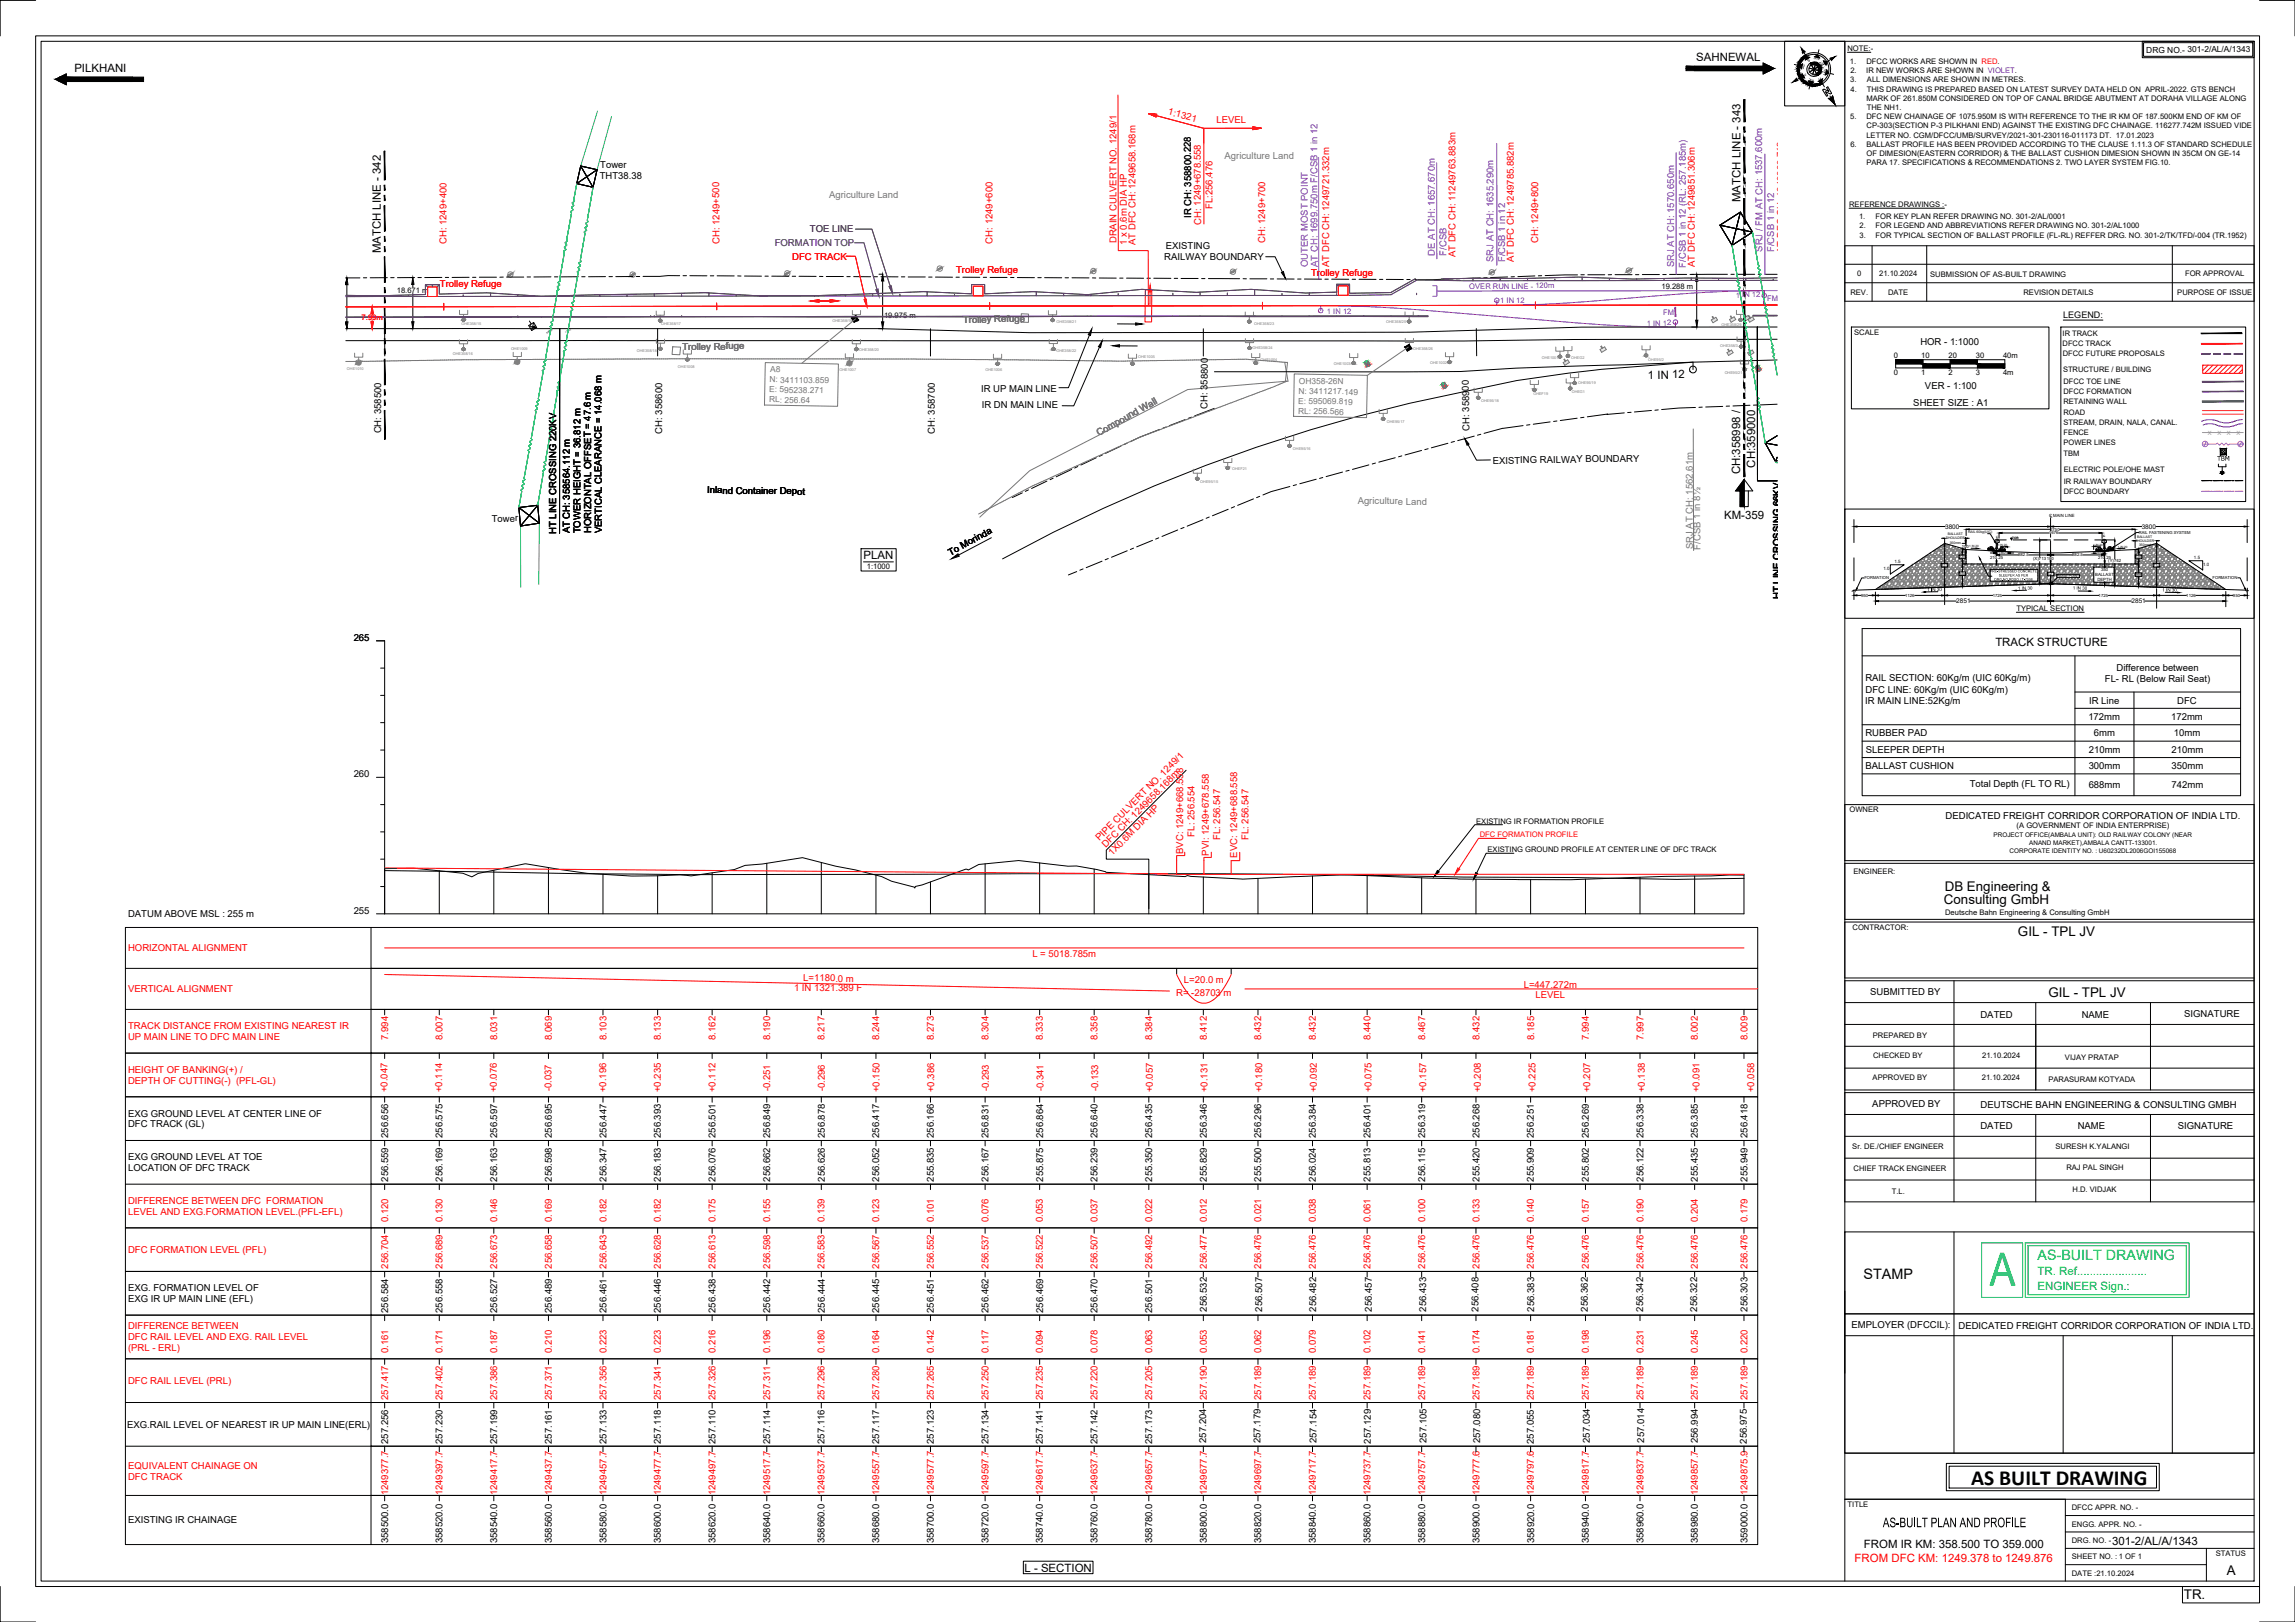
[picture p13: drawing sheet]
<svg xmlns="http://www.w3.org/2000/svg" width="841mm" height="594mm" viewBox="0 0 841 594" stroke-linecap="round" stroke-linejoin="round" font-family="sans-serif">
<defs><g id="words">
<text font-size="18.7" fill="#00b800" x="729.1" y="470.9">A</text>
<text font-size="7.9" x="722.4" y="543.7">AS BUILT DRAWING</text>
<text font-size="5.5" x="690" y="559.4">AS-BUILT PLAN AND PROFILE</text>
<text font-size="5.3" x="682.9" y="468.4">STAMP</text>
<text font-size="5.2" fill="#00b800" x="746.7" y="461.6">AS-BUILT DRAWING</text>
<g font-size="4.9">
<text x="712.7" y="326.4">DB Engineering &amp;</text>
<text x="712.4" y="331.2">Consulting GmbH</text>
<text x="739.5" y="342.8">GIL - TPL JV</text>
<text x="750.7" y="365.1">GIL - TPL JV</text>
<text x="816" y="576.8">A</text>
<text x="800.3" y="585.7">TR.</text>
</g>
<g font-size="4.2">
<text x="621.6" y="22.4">SAHNEWAL</text>
<text x="27.2" y="26.3">PILKHANI</text>
<text x="637.8" y="74" transform="rotate(-90 637.8 74)">MATCH LINE - 343</text>
<text x="139.5" y="92.8" transform="rotate(-90 139.5 92.8)">MATCH LINE - 342</text>
<text x="603.9" y="138.7" transform="rotate(-1 603.9 138.7)">1 IN 12</text>
<text x="637.7" y="173.8" transform="rotate(-90 637.7 173.8)">CH:358998 /</text>
<text x="643.2" y="171.3" transform="rotate(-90 643.2 171.3)">CH:359000</text>
<text x="631.8" y="190.1">KM-359</text>
<text x="316.4" y="204.9">PLAN</text>
<text x="731.2" y="236.7">TRACK STRUCTURE</text>
<text x="683" y="567.2">FROM IR KM: 358.500 TO 359.000</text>
<text x="774" y="565.8">301-2/AL/A/1343</text>
<text x="375.4" y="575.6">L - SECTION</text>
</g>
<g font-size="4.2" fill="#00b800">
<text x="746.7" y="467">TR. Ref......................</text>
<text x="746.7" y="472.4">ENGINEER Sign.:</text>
</g>
<text font-size="4.2" fill="#f00" x="679.6" y="572.2">FROM DFC KM: 1249.378 to 1249.876</text>
<g font-size="3.5" fill="#f00">
<text x="427.9" y="41.9" transform="rotate(15 427.9 41.9)">1:1321</text>
<text x="445.8" y="45">LEVEL</text>
<text x="444.3" y="76.5" transform="rotate(-90 444.3 76.5)">FL:256.476</text>
<text x="440.1" y="82.3" transform="rotate(-90 440.1 82.3)">CH: 1249+678.558</text>
<text x="163.6" y="89.5" transform="rotate(-90 163.6 89.5)">CH: 1249+400</text>
<text x="263.6" y="89.3" transform="rotate(-90 263.6 89.3)">CH: 1249+500</text>
<text x="363.7" y="89.2" transform="rotate(-90 363.7 89.2)">CH: 1249+600</text>
<text x="409.1" y="89.1" transform="rotate(-90 409.1 89.1)">DRAIN CULVERT NO. 1249/1</text>
<text x="413" y="89.7" transform="rotate(-90 413 89.7)">1 x 0.6m DIA HP</text>
<text x="416.2" y="89.8" transform="rotate(-90 416.2 89.8)">AT DFC CH: 1249658.168m</text>
<text x="463.7" y="89.1" transform="rotate(-90 463.7 89.1)">CH: 1249+700</text>
<text x="563.7" y="89" transform="rotate(-90 563.7 89)">CH: 1249+800</text>
<text x="290.3" y="95.1">DFC TRACK</text>
<text x="533.4" y="94.2" transform="rotate(-90 533.4 94.2)">AT DFC CH: 11249763.883m</text>
<text x="554.8" y="96" transform="rotate(-90 554.8 96)">AT DFC CH: 1249785.882m</text>
<text x="653.8" y="92.7" transform="rotate(-90 653.8 92.7)">AT DFC CH: 1249883.719m</text>
<text x="350.4" y="100">Trolley Refuge</text>
<text x="480.5" y="101.1">Trolley Refuge</text>
<text x="487.1" y="97.8" transform="rotate(-90 487.1 97.8)">AT DFC CH: 1249721.332m</text>
<text x="621.1" y="97.8" transform="rotate(-90 621.1 97.8)">AT DFC CH: 1249851.306m</text>
<text x="161.2" y="105.3">Trolley Refuge</text>
<text x="402.9" y="308" transform="rotate(-45 402.9 308)">PIPE CULVERT NO. 1249/1</text>
<text x="405.2" y="310.6" transform="rotate(-45 405.2 310.6)">DFC CH: 1249658.168m</text>
<text x="437.7" y="306.4" transform="rotate(-90 437.7 306.4)">FL: 256.554</text>
<text x="447.2" y="307.7" transform="rotate(-90 447.2 307.7)">FL: 256.547</text>
<text x="457.6" y="307.7" transform="rotate(-90 457.6 307.7)">FL: 256.547</text>
<text x="407.6" y="313.5" transform="rotate(-45 407.6 313.5)">1X0.6M DIA HP</text>
<text x="433.6" y="312.8" transform="rotate(-90 433.6 312.8)">BVC: 1249+668.558</text>
<text x="443" y="313.4" transform="rotate(-90 443 313.4)">PVI: 1249+678.558</text>
<text x="453.4" y="314.2" transform="rotate(-90 453.4 314.2)">EVC: 1249+688.558</text>
<text x="46.9" y="348.5">HORIZONTAL ALIGNMENT</text>
<text x="378.3" y="350.4">L = 5018.785m</text>
<text x="294.4" y="359.4" transform="rotate(1 294.4 359.4)">L=1180.0 m</text>
<text x="46.9" y="363.4">VERTICAL ALIGNMENT</text>
<text x="291" y="362.9">1 IN 1321.389 F</text>
<text x="431" y="364.7">R= -28703 m</text>
<text x="433.9" y="360.2">L=20.0 m</text>
<text x="558.4" y="361.9">L=447.272m</text>
<text x="562.7" y="365.4">LEVEL</text>
<text x="46.9" y="377">TRACK DISTANCE FROM EXISTING NEAREST IR</text>
<text x="46.9" y="380.9">UP MAIN LINE TO DFC MAIN LINE</text>
<text x="142.2" y="380.9" transform="rotate(-90 142.2 380.9)">7.994</text>
<text x="162.2" y="380.9" transform="rotate(-90 162.2 380.9)">8.007</text>
<text x="182.2" y="380.9" transform="rotate(-90 182.2 380.9)">8.031</text>
<text x="202.2" y="380.9" transform="rotate(-90 202.2 380.9)">8.069</text>
<text x="222.2" y="380.9" transform="rotate(-90 222.2 380.9)">8.103</text>
<text x="242.2" y="380.9" transform="rotate(-90 242.2 380.9)">8.133</text>
<text x="262.2" y="380.9" transform="rotate(-90 262.2 380.9)">8.162</text>
<text x="282.2" y="380.9" transform="rotate(-90 282.2 380.9)">8.190</text>
<text x="302.2" y="380.9" transform="rotate(-90 302.2 380.9)">8.217</text>
<text x="322.2" y="380.9" transform="rotate(-90 322.2 380.9)">8.244</text>
<text x="342.2" y="380.9" transform="rotate(-90 342.2 380.9)">8.273</text>
<text x="362.2" y="380.9" transform="rotate(-90 362.2 380.9)">8.304</text>
<text x="382.2" y="380.9" transform="rotate(-90 382.2 380.9)">8.333</text>
<text x="402.2" y="380.9" transform="rotate(-90 402.2 380.9)">8.358</text>
<text x="422.2" y="380.9" transform="rotate(-90 422.2 380.9)">8.384</text>
<text x="442.2" y="380.9" transform="rotate(-90 442.2 380.9)">8.412</text>
<text x="462.2" y="380.9" transform="rotate(-90 462.2 380.9)">8.432</text>
<text x="482.2" y="380.9" transform="rotate(-90 482.2 380.9)">8.432</text>
<text x="502.2" y="380.9" transform="rotate(-90 502.2 380.9)">8.440</text>
<text x="522.3" y="380.9" transform="rotate(-90 522.3 380.9)">8.467</text>
<text x="542.2" y="380.9" transform="rotate(-90 542.2 380.9)">8.432</text>
<text x="562.3" y="380.9" transform="rotate(-90 562.3 380.9)">8.185</text>
<text x="582.2" y="380.9" transform="rotate(-90 582.2 380.9)">7.994</text>
<text x="602.3" y="380.9" transform="rotate(-90 602.3 380.9)">7.997</text>
<text x="622.2" y="380.9" transform="rotate(-90 622.2 380.9)">8.002</text>
<text x="640.4" y="380.9" transform="rotate(-90 640.4 380.9)">8.009</text>
<text x="46.9" y="393">HEIGHT OF BANKING(+) /</text>
<text x="46.9" y="396.9">DEPTH OF CUTTING(-) (PFL-GL)</text>
<text x="142" y="400" transform="rotate(-90 142 400)">+0.047</text>
<text x="162.1" y="400" transform="rotate(-90 162.1 400)">+0.114</text>
<text x="182.1" y="400" transform="rotate(-90 182.1 400)">+0.076</text>
<text x="202.1" y="399.7" transform="rotate(-90 202.1 399.7)">-0.037</text>
<text x="222.2" y="400" transform="rotate(-90 222.2 400)">+0.196</text>
<text x="242.2" y="400" transform="rotate(-90 242.2 400)">+0.235</text>
<text x="262.2" y="400" transform="rotate(-90 262.2 400)">+0.112</text>
<text x="282.3" y="399.7" transform="rotate(-90 282.3 399.7)">-0.251</text>
<text x="302.3" y="399.7" transform="rotate(-90 302.3 399.7)">-0.296</text>
<text x="322.3" y="400" transform="rotate(-90 322.3 400)">+0.150</text>
<text x="342.3" y="400" transform="rotate(-90 342.3 400)">+0.386</text>
<text x="362.4" y="399.7" transform="rotate(-90 362.4 399.7)">-0.293</text>
<text x="382.4" y="399.7" transform="rotate(-90 382.4 399.7)">-0.341</text>
<text x="402.4" y="399.7" transform="rotate(-90 402.4 399.7)">-0.133</text>
<text x="422.5" y="400" transform="rotate(-90 422.5 400)">+0.057</text>
<text x="442.5" y="400" transform="rotate(-90 442.5 400)">+0.131</text>
<text x="462.5" y="400" transform="rotate(-90 462.5 400)">+0.180</text>
<text x="482.5" y="400" transform="rotate(-90 482.5 400)">+0.092</text>
<text x="502.6" y="400" transform="rotate(-90 502.6 400)">+0.075</text>
<text x="522.6" y="400" transform="rotate(-90 522.6 400)">+0.157</text>
<text x="542.7" y="400" transform="rotate(-90 542.7 400)">+0.208</text>
<text x="562.7" y="400" transform="rotate(-90 562.7 400)">+0.225</text>
<text x="582.7" y="400" transform="rotate(-90 582.7 400)">+0.207</text>
<text x="602.7" y="400" transform="rotate(-90 602.7 400)">+0.138</text>
<text x="622.8" y="400" transform="rotate(-90 622.8 400)">+0.091</text>
<text x="642.8" y="400" transform="rotate(-90 642.8 400)">+0.058</text>
<text x="46.9" y="441">DIFFERENCE BETWEEN DFC FORMATION</text>
<text x="46.9" y="444.9">LEVEL AND EXG.FORMATION LEVEL.(PFL-EFL)</text>
<text x="142.2" y="447.7" transform="rotate(-90 142.2 447.7)">0.120</text>
<text x="162.2" y="447.7" transform="rotate(-90 162.2 447.7)">0.130</text>
<text x="182.2" y="447.7" transform="rotate(-90 182.2 447.7)">0.146</text>
<text x="202.2" y="447.7" transform="rotate(-90 202.2 447.7)">0.169</text>
<text x="222.2" y="447.7" transform="rotate(-90 222.2 447.7)">0.182</text>
<text x="242.2" y="447.7" transform="rotate(-90 242.2 447.7)">0.182</text>
<text x="262.2" y="447.7" transform="rotate(-90 262.2 447.7)">0.175</text>
<text x="282.2" y="447.7" transform="rotate(-90 282.2 447.7)">0.155</text>
<text x="302.2" y="447.7" transform="rotate(-90 302.2 447.7)">0.139</text>
<text x="322.2" y="447.7" transform="rotate(-90 322.2 447.7)">0.123</text>
<text x="342.2" y="447.7" transform="rotate(-90 342.2 447.7)">0.101</text>
<text x="362.2" y="447.7" transform="rotate(-90 362.2 447.7)">0.076</text>
<text x="382.2" y="447.7" transform="rotate(-90 382.2 447.7)">0.053</text>
<text x="402.2" y="447.7" transform="rotate(-90 402.2 447.7)">0.037</text>
<text x="422.2" y="447.7" transform="rotate(-90 422.2 447.7)">0.022</text>
<text x="442.2" y="447.7" transform="rotate(-90 442.2 447.7)">0.012</text>
<text x="462.2" y="447.7" transform="rotate(-90 462.2 447.7)">0.021</text>
<text x="482.2" y="447.7" transform="rotate(-90 482.2 447.7)">0.038</text>
<text x="502.2" y="447.7" transform="rotate(-90 502.2 447.7)">0.061</text>
<text x="522.3" y="447.7" transform="rotate(-90 522.3 447.7)">0.100</text>
<text x="542.1" y="447.7" transform="rotate(-90 542.1 447.7)">0.133</text>
<text x="562.1" y="447.7" transform="rotate(-90 562.1 447.7)">0.140</text>
<text x="582.2" y="447.7" transform="rotate(-90 582.2 447.7)">0.157</text>
<text x="602.3" y="447.7" transform="rotate(-90 602.3 447.7)">0.190</text>
<text x="622.2" y="447.7" transform="rotate(-90 622.2 447.7)">0.204</text>
<text x="640.4" y="447.7" transform="rotate(-90 640.4 447.7)">0.179</text>
<text x="46.9" y="458.9">DFC FORMATION LEVEL (PFL)</text>
<text x="142.2" y="464.7" transform="rotate(-90 142.2 464.7)">256.704</text>
<text x="162.2" y="464.7" transform="rotate(-90 162.2 464.7)">256.689</text>
<text x="182.2" y="464.7" transform="rotate(-90 182.2 464.7)">256.673</text>
<text x="202.2" y="464.7" transform="rotate(-90 202.2 464.7)">256.658</text>
<text x="222.2" y="464.7" transform="rotate(-90 222.2 464.7)">256.643</text>
<text x="242.2" y="464.7" transform="rotate(-90 242.2 464.7)">256.628</text>
<text x="262.2" y="464.7" transform="rotate(-90 262.2 464.7)">256.613</text>
<text x="282.2" y="464.7" transform="rotate(-90 282.2 464.7)">256.598</text>
<text x="302.2" y="464.7" transform="rotate(-90 302.2 464.7)">256.583</text>
<text x="322.2" y="464.7" transform="rotate(-90 322.2 464.7)">256.567</text>
<text x="342.2" y="464.7" transform="rotate(-90 342.2 464.7)">256.552</text>
<text x="362.2" y="464.7" transform="rotate(-90 362.2 464.7)">256.537</text>
<text x="382.2" y="464.7" transform="rotate(-90 382.2 464.7)">256.522</text>
<text x="402.2" y="464.7" transform="rotate(-90 402.2 464.7)">256.507</text>
<text x="422.2" y="464.7" transform="rotate(-90 422.2 464.7)">256.492</text>
<text x="442.2" y="464.7" transform="rotate(-90 442.2 464.7)">256.477</text>
<text x="462.2" y="464.7" transform="rotate(-90 462.2 464.7)">256.476</text>
<text x="482.2" y="464.7" transform="rotate(-90 482.2 464.7)">256.476</text>
<text x="502.2" y="464.7" transform="rotate(-90 502.2 464.7)">256.476</text>
<text x="522.3" y="464.7" transform="rotate(-90 522.3 464.7)">256.476</text>
<text x="542.1" y="464.7" transform="rotate(-90 542.1 464.7)">256.476</text>
<text x="562.1" y="464.7" transform="rotate(-90 562.1 464.7)">256.476</text>
<text x="582.2" y="464.7" transform="rotate(-90 582.2 464.7)">256.476</text>
<text x="602.3" y="464.7" transform="rotate(-90 602.3 464.7)">256.476</text>
<text x="622.2" y="464.7" transform="rotate(-90 622.2 464.7)">256.476</text>
<text x="640.4" y="464.7" transform="rotate(-90 640.4 464.7)">256.476</text>
<text x="46.9" y="486.9">DIFFERENCE BETWEEN</text>
<text x="46.9" y="491">DFC RAIL LEVEL AND EXG. RAIL LEVEL</text>
<text x="46.9" y="494.9">(PRL - ERL)</text>
<text x="142.2" y="495.7" transform="rotate(-90 142.2 495.7)">0.161</text>
<text x="162.2" y="495.7" transform="rotate(-90 162.2 495.7)">0.171</text>
<text x="182.2" y="495.7" transform="rotate(-90 182.2 495.7)">0.187</text>
<text x="202.2" y="495.7" transform="rotate(-90 202.2 495.7)">0.210</text>
<text x="222.2" y="495.7" transform="rotate(-90 222.2 495.7)">0.223</text>
<text x="242.2" y="495.7" transform="rotate(-90 242.2 495.7)">0.223</text>
<text x="262.2" y="495.7" transform="rotate(-90 262.2 495.7)">0.216</text>
<text x="282.2" y="495.7" transform="rotate(-90 282.2 495.7)">0.196</text>
<text x="302.2" y="495.7" transform="rotate(-90 302.2 495.7)">0.180</text>
<text x="322.2" y="495.7" transform="rotate(-90 322.2 495.7)">0.164</text>
<text x="342.2" y="495.7" transform="rotate(-90 342.2 495.7)">0.142</text>
<text x="362.2" y="495.7" transform="rotate(-90 362.2 495.7)">0.117</text>
<text x="382.2" y="495.7" transform="rotate(-90 382.2 495.7)">0.094</text>
<text x="402.2" y="495.7" transform="rotate(-90 402.2 495.7)">0.078</text>
<text x="422.2" y="495.7" transform="rotate(-90 422.2 495.7)">0.063</text>
<text x="442.2" y="495.7" transform="rotate(-90 442.2 495.7)">0.053</text>
<text x="462.2" y="495.7" transform="rotate(-90 462.2 495.7)">0.062</text>
<text x="482.2" y="495.7" transform="rotate(-90 482.2 495.7)">0.079</text>
<text x="502.2" y="495.7" transform="rotate(-90 502.2 495.7)">0.102</text>
<text x="522.3" y="495.7" transform="rotate(-90 522.3 495.7)">0.141</text>
<text x="542.1" y="495.7" transform="rotate(-90 542.1 495.7)">0.174</text>
<text x="562.1" y="495.7" transform="rotate(-90 562.1 495.7)">0.181</text>
<text x="582.2" y="495.7" transform="rotate(-90 582.2 495.7)">0.198</text>
<text x="602.3" y="495.7" transform="rotate(-90 602.3 495.7)">0.231</text>
<text x="622.2" y="495.7" transform="rotate(-90 622.2 495.7)">0.245</text>
<text x="640.4" y="495.7" transform="rotate(-90 640.4 495.7)">0.220</text>
<text x="46.9" y="507">DFC RAIL LEVEL (PRL)</text>
<text x="142.2" y="512.7" transform="rotate(-90 142.2 512.7)">257.417</text>
<text x="162.2" y="512.7" transform="rotate(-90 162.2 512.7)">257.402</text>
<text x="182.2" y="512.7" transform="rotate(-90 182.2 512.7)">257.386</text>
<text x="202.2" y="512.7" transform="rotate(-90 202.2 512.7)">257.371</text>
<text x="222.2" y="512.7" transform="rotate(-90 222.2 512.7)">257.356</text>
<text x="242.2" y="512.7" transform="rotate(-90 242.2 512.7)">257.341</text>
<text x="262.2" y="512.7" transform="rotate(-90 262.2 512.7)">257.326</text>
<text x="282.2" y="512.7" transform="rotate(-90 282.2 512.7)">257.311</text>
<text x="302.2" y="512.7" transform="rotate(-90 302.2 512.7)">257.296</text>
<text x="322.2" y="512.7" transform="rotate(-90 322.2 512.7)">257.280</text>
<text x="342.2" y="512.7" transform="rotate(-90 342.2 512.7)">257.265</text>
<text x="362.2" y="512.7" transform="rotate(-90 362.2 512.7)">257.250</text>
<text x="382.2" y="512.7" transform="rotate(-90 382.2 512.7)">257.235</text>
<text x="402.2" y="512.7" transform="rotate(-90 402.2 512.7)">257.220</text>
<text x="422.2" y="512.7" transform="rotate(-90 422.2 512.7)">257.205</text>
<text x="442.2" y="512.7" transform="rotate(-90 442.2 512.7)">257.190</text>
<text x="462.2" y="512.7" transform="rotate(-90 462.2 512.7)">257.189</text>
<text x="482.2" y="512.7" transform="rotate(-90 482.2 512.7)">257.189</text>
<text x="502.2" y="512.7" transform="rotate(-90 502.2 512.7)">257.189</text>
<text x="522.3" y="512.7" transform="rotate(-90 522.3 512.7)">257.189</text>
<text x="542.1" y="512.7" transform="rotate(-90 542.1 512.7)">257.189</text>
<text x="562.1" y="512.7" transform="rotate(-90 562.1 512.7)">257.189</text>
<text x="582.2" y="512.7" transform="rotate(-90 582.2 512.7)">257.189</text>
<text x="602.3" y="512.7" transform="rotate(-90 602.3 512.7)">257.189</text>
<text x="622.2" y="512.7" transform="rotate(-90 622.2 512.7)">257.189</text>
<text x="640.4" y="512.7" transform="rotate(-90 640.4 512.7)">257.189</text>
<text x="46.9" y="537.9">EQUIVALENT CHAINAGE ON</text>
<text x="46.9" y="542">DFC TRACK</text>
<text x="142.2" y="547.7" transform="rotate(-90 142.2 547.7)">1249377.7</text>
<text x="162.2" y="547.7" transform="rotate(-90 162.2 547.7)">1249397.7</text>
<text x="182.2" y="547.7" transform="rotate(-90 182.2 547.7)">1249417.7</text>
<text x="202.2" y="547.7" transform="rotate(-90 202.2 547.7)">1249437.7</text>
<text x="222.2" y="547.7" transform="rotate(-90 222.2 547.7)">1249457.7</text>
<text x="242.2" y="547.7" transform="rotate(-90 242.2 547.7)">1249477.7</text>
<text x="262.2" y="547.7" transform="rotate(-90 262.2 547.7)">1249497.7</text>
<text x="282.2" y="547.7" transform="rotate(-90 282.2 547.7)">1249517.7</text>
<text x="302.2" y="547.7" transform="rotate(-90 302.2 547.7)">1249537.7</text>
<text x="322.2" y="547.7" transform="rotate(-90 322.2 547.7)">1249557.7</text>
<text x="342.2" y="547.7" transform="rotate(-90 342.2 547.7)">1249577.7</text>
<text x="362.2" y="547.7" transform="rotate(-90 362.2 547.7)">1249597.7</text>
<text x="382.2" y="547.7" transform="rotate(-90 382.2 547.7)">1249617.7</text>
<text x="402.2" y="547.7" transform="rotate(-90 402.2 547.7)">1249637.7</text>
<text x="422.2" y="547.7" transform="rotate(-90 422.2 547.7)">1249657.7</text>
<text x="442.2" y="547.7" transform="rotate(-90 442.2 547.7)">1249677.7</text>
<text x="462.2" y="547.7" transform="rotate(-90 462.2 547.7)">1249697.7</text>
<text x="482.2" y="547.7" transform="rotate(-90 482.2 547.7)">1249717.7</text>
<text x="502.2" y="547.7" transform="rotate(-90 502.2 547.7)">1249737.7</text>
<text x="522.3" y="547.7" transform="rotate(-90 522.3 547.7)">1249757.7</text>
<text x="542.1" y="547.7" transform="rotate(-90 542.1 547.7)">1249777.6</text>
<text x="562.1" y="547.7" transform="rotate(-90 562.1 547.7)">1249797.6</text>
<text x="582.2" y="547.7" transform="rotate(-90 582.2 547.7)">1249817.7</text>
<text x="602.3" y="547.7" transform="rotate(-90 602.3 547.7)">1249837.7</text>
<text x="622.2" y="547.7" transform="rotate(-90 622.2 547.7)">1249857.7</text>
<text x="640.4" y="547.7" transform="rotate(-90 640.4 547.7)">1249875.9</text>
</g>
<g font-size="3.5" fill="#767676">
<text x="448.8" y="58.3">Agriculture Land</text>
<text x="303.9" y="72.6">Agriculture Land</text>
<text x="352.9" y="118.2" transform="rotate(-1 352.9 118.2)">Trolley Refuge</text>
<text x="250.1" y="128.2" transform="rotate(-1 250.1 128.2)">Trolley Refuge</text>
<text x="402.7" y="159.7" transform="rotate(-29 402.7 159.7)">Compound Wall</text>
<text x="497.5" y="184.8">Agriculture Land</text>
<text x="620.4" y="201.1" transform="rotate(-90 620.4 201.1)">SRJ AT CH: 1562.61m</text>
<text x="623.1" y="201.3" transform="rotate(-90 623.1 201.3)">F/CSB 1 in 8½</text>
</g>
<g font-size="3.5">
<text x="219.8" y="65.7" transform="rotate(-1 219.8 65.7)">THT38.38</text>
<text x="220" y="61.7" transform="rotate(-1 220 61.7)">Tower</text>
<text x="436.5" y="79.8" transform="rotate(-90 436.5 79.8)">IR CH: 358800.228</text>
<text x="426.6" y="95.1">RAILWAY BOUNDARY</text>
<text x="427.2" y="91">EXISTING</text>
<text x="194.4" y="121.4">W</text>
<text x="703.7" y="126.4">HOR - 1:1000</text>
<text x="359.5" y="143.4">IR UP MAIN LINE</text>
<text x="705.4" y="142.5">VER - 1:100</text>
<text x="359.8" y="149.6">IR DN MAIN LINE</text>
<text x="442.5" y="149.8" transform="rotate(-90 442.5 149.8)">CH: 358800</text>
<text x="701.2" y="148.6">SHEET SIZE : A1</text>
<text x="139.7" y="158.8" transform="rotate(-90 139.7 158.8)">CH: 358500</text>
<text x="242.6" y="158.8" transform="rotate(-90 242.6 158.8)">CH: 358600</text>
<text x="342.6" y="158.8" transform="rotate(-90 342.6 158.8)">CH: 358700</text>
<text x="538.5" y="157.8" transform="rotate(-91 538.5 157.8)">CH: 358900</text>
<text x="547" y="169.9" transform="rotate(-1 547 169.9)">EXISTING RAILWAY BOUNDARY</text>
<text x="259.2" y="180.7" transform="rotate(1 259.2 180.7)">Inland Container Depot</text>
<text x="180.2" y="191.1" transform="rotate(-1 180.2 191.1)">Tower</text>
<text x="203.8" y="195.6" transform="rotate(-90 203.8 195.6)">HT LINE CROSSING 220KV</text>
<text x="208.8" y="195.4" transform="rotate(-90 208.8 195.4)">AT CH: 358564.112 m</text>
<text x="212.7" y="195.3" transform="rotate(-90 212.7 195.3)">TOWER HEIGHT = 36.812 m</text>
<text x="216.6" y="195.3" transform="rotate(-90 216.6 195.3)">HORIZONTAL OFFSET = 47.6 m</text>
<text x="220.5" y="195.3" transform="rotate(-90 220.5 195.3)">VERTICAL CLEARANCE = 14.068 m</text>
<text x="348.3" y="203.5" transform="rotate(-28 348.3 203.5)">To Morinda</text>
<text x="652.3" y="219.4" transform="rotate(-90 652.3 219.4)">HT LINE CROSSING 66KV</text>
<text x="129.6" y="234.7">265</text>
<text x="775.7" y="245.6">Difference between</text>
<text x="683.6" y="249.5">RAIL SECTION: 60Kg/m (UIC 60Kg/m)</text>
<text x="771.3" y="249.8">FL- RL (Below Rail Seat)</text>
<text x="683.5" y="258">IR MAIN LINE:52Kg/m</text>
<text x="683.6" y="253.7">DFC LINE: 60Kg/m (UIC 60Kg/m)</text>
<text x="765.6" y="257.7">IR Line</text>
<text x="797.9" y="257.7">DFC</text>
<text x="765.3" y="263.7">172mm</text>
<text x="795.6" y="263.7">172mm</text>
<text x="683.6" y="269.7">RUBBER PAD</text>
<text x="767.4" y="269.7">6mm</text>
<text x="796.6" y="269.7">10mm</text>
<text x="683.7" y="275.7">SLEEPER DEPTH</text>
<text x="765.5" y="275.7">210mm</text>
<text x="795.8" y="275.7">210mm</text>
<text x="683.6" y="281.7">BALLAST CUSHION</text>
<text x="765.4" y="281.7">300mm</text>
<text x="795.8" y="281.7">350mm</text>
<text x="129.6" y="284.7">260</text>
<text x="721.8" y="288.3">Total Depth (FL TO RL)</text>
<text x="765.4" y="288.7">688mm</text>
<text x="795.8" y="288.7">742mm</text>
<text x="713" y="299.8">DEDICATED FREIGHT CORRIDOR CORPORATION OF INDIA LTD.</text>
<text x="46.9" y="335.9">DATUM ABOVE MSL : 255 m</text>
<text x="129.6" y="334.7">255</text>
<text x="685.3" y="364.4">SUBMITTED BY</text>
<text x="725.7" y="372.7">DATED</text>
<text x="762.9" y="372.7">NAME</text>
<text x="800.4" y="372.6">SIGNATURE</text>
<text x="686.1" y="405.4">APPROVED BY</text>
<text x="725.8" y="405.7">DEUTSCHE BAHN ENGINEERING &amp; CONSULTING GMBH</text>
<text x="46.9" y="409">EXG GROUND LEVEL AT CENTER LINE OF</text>
<text x="46.9" y="412.9">DFC TRACK (GL)</text>
<text x="725.7" y="413.7">DATED</text>
<text x="761.4" y="413.7">NAME</text>
<text x="798.1" y="413.6">SIGNATURE</text>
<text x="142.2" y="416.8" transform="rotate(-90 142.2 416.8)">256.656</text>
<text x="162.2" y="416.8" transform="rotate(-90 162.2 416.8)">256.575</text>
<text x="182.2" y="416.8" transform="rotate(-90 182.2 416.8)">256.597</text>
<text x="202.2" y="416.8" transform="rotate(-90 202.2 416.8)">256.695</text>
<text x="222.2" y="416.8" transform="rotate(-90 222.2 416.8)">256.447</text>
<text x="242.2" y="416.8" transform="rotate(-90 242.2 416.8)">256.393</text>
<text x="262.2" y="416.8" transform="rotate(-90 262.2 416.8)">256.501</text>
<text x="282.2" y="416.8" transform="rotate(-90 282.2 416.8)">256.849</text>
<text x="302.2" y="416.8" transform="rotate(-90 302.2 416.8)">256.878</text>
<text x="322.2" y="416.8" transform="rotate(-90 322.2 416.8)">256.417</text>
<text x="342.3" y="416.8" transform="rotate(-90 342.3 416.8)">256.166</text>
<text x="362.2" y="416.8" transform="rotate(-90 362.2 416.8)">256.831</text>
<text x="382.3" y="416.8" transform="rotate(-90 382.3 416.8)">256.864</text>
<text x="402.2" y="416.8" transform="rotate(-90 402.2 416.8)">256.640</text>
<text x="422.3" y="416.8" transform="rotate(-90 422.3 416.8)">256.435</text>
<text x="442.2" y="416.8" transform="rotate(-90 442.2 416.8)">256.346</text>
<text x="462.2" y="416.8" transform="rotate(-90 462.2 416.8)">256.296</text>
<text x="482.2" y="416.8" transform="rotate(-90 482.2 416.8)">256.384</text>
<text x="502.2" y="416.8" transform="rotate(-90 502.2 416.8)">256.401</text>
<text x="522.3" y="416.8" transform="rotate(-90 522.3 416.8)">256.319</text>
<text x="542.1" y="416.8" transform="rotate(-90 542.1 416.8)">256.268</text>
<text x="562.1" y="416.8" transform="rotate(-90 562.1 416.8)">256.251</text>
<text x="582.2" y="416.8" transform="rotate(-90 582.2 416.8)">256.269</text>
<text x="602.3" y="416.8" transform="rotate(-90 602.3 416.8)">256.338</text>
<text x="622.2" y="416.8" transform="rotate(-90 622.2 416.8)">256.385</text>
<text x="640.4" y="416.8" transform="rotate(-90 640.4 416.8)">256.418</text>
<text x="46.9" y="425">EXG GROUND LEVEL AT TOE</text>
<text x="46.9" y="428.9">LOCATION OF DFC TRACK</text>
<text x="142.2" y="432.8" transform="rotate(-90 142.2 432.8)">256.559</text>
<text x="162.2" y="432.8" transform="rotate(-90 162.2 432.8)">256.169</text>
<text x="182.2" y="432.8" transform="rotate(-90 182.2 432.8)">256.163</text>
<text x="202.2" y="432.8" transform="rotate(-90 202.2 432.8)">256.598</text>
<text x="222.2" y="432.8" transform="rotate(-90 222.2 432.8)">256.347</text>
<text x="242.2" y="432.8" transform="rotate(-90 242.2 432.8)">256.183</text>
<text x="262.2" y="432.8" transform="rotate(-90 262.2 432.8)">256.076</text>
<text x="282.2" y="432.8" transform="rotate(-90 282.2 432.8)">256.662</text>
<text x="302.2" y="432.8" transform="rotate(-90 302.2 432.8)">256.626</text>
<text x="322.2" y="432.8" transform="rotate(-90 322.2 432.8)">256.052</text>
<text x="342.3" y="432.8" transform="rotate(-90 342.3 432.8)">255.835</text>
<text x="362.2" y="432.8" transform="rotate(-90 362.2 432.8)">256.167</text>
<text x="382.3" y="432.8" transform="rotate(-90 382.3 432.8)">255.875</text>
<text x="402.2" y="432.8" transform="rotate(-90 402.2 432.8)">256.239</text>
<text x="422.3" y="432.8" transform="rotate(-90 422.3 432.8)">255.350</text>
<text x="442.2" y="432.8" transform="rotate(-90 442.2 432.8)">255.829</text>
<text x="462.2" y="432.8" transform="rotate(-90 462.2 432.8)">255.500</text>
<text x="482.2" y="432.8" transform="rotate(-90 482.2 432.8)">256.024</text>
<text x="502.2" y="432.8" transform="rotate(-90 502.2 432.8)">255.813</text>
<text x="522.3" y="432.8" transform="rotate(-90 522.3 432.8)">256.115</text>
<text x="542.1" y="432.8" transform="rotate(-90 542.1 432.8)">255.420</text>
<text x="562.1" y="432.8" transform="rotate(-90 562.1 432.8)">255.909</text>
<text x="582.2" y="432.8" transform="rotate(-90 582.2 432.8)">255.802</text>
<text x="602.3" y="432.8" transform="rotate(-90 602.3 432.8)">256.122</text>
<text x="622.2" y="432.8" transform="rotate(-90 622.2 432.8)">255.435</text>
<text x="640.4" y="432.8" transform="rotate(-90 640.4 432.8)">255.949</text>
<text x="46.9" y="473">EXG. FORMATION LEVEL OF</text>
<text x="46.9" y="476.9">EXG IR UP MAIN LINE (EFL)</text>
<text x="142.2" y="480.8" transform="rotate(-90 142.2 480.8)">256.584</text>
<text x="162.2" y="480.8" transform="rotate(-90 162.2 480.8)">256.558</text>
<text x="182.2" y="480.8" transform="rotate(-90 182.2 480.8)">256.527</text>
<text x="202.2" y="480.8" transform="rotate(-90 202.2 480.8)">256.489</text>
<text x="222.2" y="480.8" transform="rotate(-90 222.2 480.8)">256.461</text>
<text x="242.2" y="480.8" transform="rotate(-90 242.2 480.8)">256.446</text>
<text x="262.2" y="480.8" transform="rotate(-90 262.2 480.8)">256.438</text>
<text x="282.2" y="480.8" transform="rotate(-90 282.2 480.8)">256.442</text>
<text x="302.2" y="480.8" transform="rotate(-90 302.2 480.8)">256.444</text>
<text x="322.2" y="480.8" transform="rotate(-90 322.2 480.8)">256.445</text>
<text x="342.3" y="480.8" transform="rotate(-90 342.3 480.8)">256.451</text>
<text x="362.2" y="480.8" transform="rotate(-90 362.2 480.8)">256.462</text>
<text x="382.3" y="480.8" transform="rotate(-90 382.3 480.8)">256.469</text>
<text x="402.2" y="480.8" transform="rotate(-90 402.2 480.8)">256.470</text>
<text x="422.3" y="480.8" transform="rotate(-90 422.3 480.8)">256.501</text>
<text x="442.2" y="480.4" transform="rotate(-90 442.2 480.4)">256.532</text>
<text x="462.5" y="480.4" transform="rotate(-90 462.5 480.4)">256.507</text>
<text x="482.4" y="480.4" transform="rotate(-90 482.4 480.4)">256.482</text>
<text x="502.7" y="480.4" transform="rotate(-90 502.7 480.4)">256.457</text>
<text x="522.6" y="480.4" transform="rotate(-90 522.6 480.4)">256.433</text>
<text x="541.9" y="480.4" transform="rotate(-90 541.9 480.4)">256.408</text>
<text x="562.2" y="480.4" transform="rotate(-90 562.2 480.4)">256.383</text>
<text x="581.9" y="480.4" transform="rotate(-90 581.9 480.4)">256.362</text>
<text x="602.1" y="480.4" transform="rotate(-90 602.1 480.4)">256.342</text>
<text x="621.9" y="480.4" transform="rotate(-90 621.9 480.4)">256.322</text>
<text x="640.4" y="480.4" transform="rotate(-90 640.4 480.4)">256.303</text>
<text x="678.5" y="486.3">EMPLOYER (DFCCIL):</text>
<text x="717.7" y="486.6">DEDICATED FREIGHT CORRIDOR CORPORATION OF INDIA LTD.</text>
<text x="46.6" y="523">EXG.RAIL LEVEL OF NEAREST IR UP MAIN LINE(ERL)</text>
<text x="142.2" y="528.8" transform="rotate(-90 142.2 528.8)">257.256</text>
<text x="162.2" y="528.8" transform="rotate(-90 162.2 528.8)">257.230</text>
<text x="182.2" y="528.8" transform="rotate(-90 182.2 528.8)">257.199</text>
<text x="202.2" y="528.8" transform="rotate(-90 202.2 528.8)">257.161</text>
<text x="222.2" y="528.8" transform="rotate(-90 222.2 528.8)">257.133</text>
<text x="242.2" y="528.8" transform="rotate(-90 242.2 528.8)">257.118</text>
<text x="262.2" y="528.8" transform="rotate(-90 262.2 528.8)">257.110</text>
<text x="282.2" y="528.8" transform="rotate(-90 282.2 528.8)">257.114</text>
<text x="302.2" y="528.8" transform="rotate(-90 302.2 528.8)">257.116</text>
<text x="322.2" y="528.8" transform="rotate(-90 322.2 528.8)">257.117</text>
<text x="342.2" y="528.8" transform="rotate(-90 342.2 528.8)">257.123</text>
<text x="362.2" y="528.8" transform="rotate(-90 362.2 528.8)">257.134</text>
<text x="382.2" y="528.8" transform="rotate(-90 382.2 528.8)">257.141</text>
<text x="402.2" y="528.8" transform="rotate(-90 402.2 528.8)">257.142</text>
<text x="422.2" y="528.8" transform="rotate(-90 422.2 528.8)">257.173</text>
<text x="442" y="528.5" transform="rotate(-90 442 528.5)">257.204</text>
<text x="462" y="528.6" transform="rotate(-90 462 528.6)">257.179</text>
<text x="482.4" y="528.6" transform="rotate(-90 482.4 528.6)">257.154</text>
<text x="502.4" y="528.7" transform="rotate(-90 502.4 528.7)">257.129</text>
<text x="522.8" y="528.5" transform="rotate(-90 522.8 528.5)">257.105</text>
<text x="542.4" y="528.6" transform="rotate(-90 542.4 528.6)">257.080</text>
<text x="562.1" y="528.9" transform="rotate(-90 562.1 528.9)">257.055</text>
<text x="582.7" y="528.5" transform="rotate(-90 582.7 528.5)">257.034</text>
<text x="602.5" y="528.3" transform="rotate(-90 602.5 528.3)">257.014</text>
<text x="622.2" y="528.6" transform="rotate(-90 622.2 528.6)">256.994</text>
<text x="640.2" y="528.8" transform="rotate(-90 640.2 528.8)">256.975</text>
<text x="46.9" y="558">EXISTING IR CHAINAGE</text>
<text x="142.2" y="565.3" transform="rotate(-90 142.2 565.3)">358500.0</text>
<text x="162.2" y="565.3" transform="rotate(-90 162.2 565.3)">358520.0</text>
<text x="182.2" y="565.3" transform="rotate(-90 182.2 565.3)">358540.0</text>
<text x="202.2" y="565.3" transform="rotate(-90 202.2 565.3)">358560.0</text>
<text x="222.2" y="565.3" transform="rotate(-90 222.2 565.3)">358580.0</text>
<text x="242.2" y="565.3" transform="rotate(-90 242.2 565.3)">358600.0</text>
<text x="262.2" y="565.3" transform="rotate(-90 262.2 565.3)">358620.0</text>
<text x="282.2" y="565.3" transform="rotate(-90 282.2 565.3)">358640.0</text>
<text x="302.2" y="565.3" transform="rotate(-90 302.2 565.3)">358660.0</text>
<text x="322.2" y="565.3" transform="rotate(-90 322.2 565.3)">358680.0</text>
<text x="342.2" y="565.3" transform="rotate(-90 342.2 565.3)">358700.0</text>
<text x="362.2" y="565.3" transform="rotate(-90 362.2 565.3)">358720.0</text>
<text x="382.2" y="565.3" transform="rotate(-90 382.2 565.3)">358740.0</text>
<text x="402.2" y="565.3" transform="rotate(-90 402.2 565.3)">358760.0</text>
<text x="422.2" y="565.3" transform="rotate(-90 422.2 565.3)">358780.0</text>
<text x="442.2" y="565.3" transform="rotate(-90 442.2 565.3)">358800.0</text>
<text x="462.2" y="565.3" transform="rotate(-90 462.2 565.3)">358820.0</text>
<text x="482.2" y="565.3" transform="rotate(-90 482.2 565.3)">358840.0</text>
<text x="502.2" y="565.3" transform="rotate(-90 502.2 565.3)">358860.0</text>
<text x="522.3" y="565.3" transform="rotate(-90 522.3 565.3)">358880.0</text>
<text x="542.2" y="565.3" transform="rotate(-90 542.2 565.3)">358900.0</text>
<text x="562.3" y="565.3" transform="rotate(-90 562.3 565.3)">358920.0</text>
<text x="582.2" y="565.3" transform="rotate(-90 582.2 565.3)">358940.0</text>
<text x="602.3" y="565.3" transform="rotate(-90 602.3 565.3)">358960.0</text>
<text x="622.2" y="565.3" transform="rotate(-90 622.2 565.3)">358980.0</text>
<text x="640.4" y="565.3" transform="rotate(-90 640.4 565.3)">359000.0</text>
</g>
<text font-size="3.5" fill="#5d4a95" x="283.9" y="90">FORMATION TOP</text>
<text font-size="3.5" fill="#723956" x="296.8" y="85.1">TOE LINE</text>
<g font-size="3.5" fill="#7f00ff">
<text x="525.9" y="93.6" transform="rotate(-90 525.9 93.6)">DE AT CH: 1657.670m</text>
<text x="530" y="93.6" transform="rotate(-90 530 93.6)">F/CSB</text>
<text x="547.4" y="95.9" transform="rotate(-90 547.4 95.9)">SRJ AT CH: 1635.290m</text>
<text x="645.9" y="92.2" transform="rotate(-90 645.9 92.2)">SRJ / FM AT CH: 1537.600m</text>
<text x="650.1" y="92.3" transform="rotate(-90 650.1 92.3)">F/CSB 1 in 12</text>
<text x="479.3" y="97.8" transform="rotate(-90 479.3 97.8)">OUTER MOST POINT</text>
<text x="482.9" y="97.8" transform="rotate(-90 482.9 97.8)">AT CH: 1699.750m F/CSB 1 in 12</text>
<text x="551.6" y="96.1" transform="rotate(-90 551.6 96.1)">F/CSB 1 in 12</text>
<text x="613.6" y="98" transform="rotate(-90 613.6 98)">SRJ AT CH: 1570.650m</text>
<text x="617.8" y="98.1" transform="rotate(-90 617.8 98.1)">F/CSB 1 in 12 (RL: 257.185m)</text>
</g>
<text font-size="3.3" x="756.1" y="116.6">LEGEND:</text>
<text font-size="3.1" x="786.5" y="19.3">DRG NO.- 301-2/AL/A/1343</text>
<g font-size="3.1" fill="#767676">
<text x="282.3" y="136.4" transform="rotate(1 282.3 136.4)">A8</text>
<text x="281.9" y="143.7" transform="rotate(1 281.9 143.7)">E: 595238.271</text>
<text x="282" y="140.1" transform="rotate(1 282 140.1)">N: 3411103.859</text>
<text x="476" y="140.6" transform="rotate(1 476 140.6)">OH358-26N</text>
<text x="281.8" y="147.4" transform="rotate(1 281.8 147.4)">RL: 256.64</text>
<text x="475.8" y="147.9" transform="rotate(1 475.8 147.9)">E: 595069.819</text>
<text x="475.8" y="144.2" transform="rotate(1 475.8 144.2)">N: 3411217.149</text>
<text x="475.7" y="151.6" transform="rotate(1 475.7 151.6)">RL: 256.566</text>
</g>
<g font-size="2.8">
<text x="677" y="18.6">NOTE:-</text>
<text x="677.9" y="23.5">1.</text>
<text x="684" y="23.5">DFCC WORKS ARE SHOWN IN RED.</text>
<text x="678.1" y="26.8">2.</text>
<text x="683.9" y="26.8">IR NEW WORKS ARE SHOWN IN VIOLET.</text>
<text x="678" y="30.2">3.</text>
<text x="678.1" y="33.5">4.</text>
<text x="684.1" y="33.5">THIS DRAWING IS PREPARED BASED ON LATEST SURVEY DATA HELD ON APRIL-2022. GTS BENCH</text>
<text x="684.2" y="30.2">ALL DIMENSIONS ARE SHOWN IN METRES.</text>
<text x="684" y="36.9">MARK OF 261.850M CONSIDERED ON TOP OF CANAL BRIDGE ABUTMENT AT DORAHA VILLAGE ALONG</text>
<text x="684.1" y="40.3">THE NH1.</text>
<text x="678" y="43.6">5.</text>
<text x="684" y="43.6">DFC NEW CHAINAGE OF 1075.950M IS WITH REFERENCE TO THE IR KM OF 187.500KM END OF KM OF</text>
<text x="684" y="47">CP-303(SECTION P-3 PILKHANI END) AGAINST THE EXISTING DFC CHAINAGE. 116277.742M ISSUED VIDE</text>
<text x="678.1" y="53.7">6.</text>
<text x="684" y="50.4">LETTER NO. CGM/DFCC/UMB/SURVEY/2021-301-230116-011173 DT. 17.01.2023</text>
<text x="684" y="53.7">BALLAST PROFILE HAS BEEN PROVIDED ACCORDING TO THE CLAUSE 1.11.3 OF STANDARD SCHEDULE</text>
<text x="684.1" y="57.1">OF DIMESION(EASTERN CORRIDOR) &amp; THE BALLAST CUSHION DIMESION SHOWN IN 35CM ON GE-14</text>
<text x="684" y="60.5">PARA 17. SPECIFICATIONS &amp; RECOMMENDATIONS 2. TWO LAYER SYSTEM FIG.10.</text>
<text x="677.6" y="75.7">REFERENCE DRAWINGS :-</text>
<text x="681.3" y="80.3">1.</text>
<text x="681.5" y="83.7">2.</text>
<text x="687.3" y="80.3">FOR KEY PLAN REFER DRAWING NO. 301-2/AL/0001</text>
<text x="687.3" y="83.7">FOR LEGEND AND ABBREVIATIONS REFER DRAWING NO. 301-2/AL1000</text>
<text x="681.4" y="87">3.</text>
<text x="687.3" y="87">FOR TYPICAL SECTION OF BALLAST PROFILE (FL-RL) REFFER DRG. NO. 301-2/TK/TFD/-004 (TR.1952)</text>
<text x="680.6" y="101.2">0</text>
<text x="688.6" y="101.2">21.10.2024</text>
<text x="707.3" y="101.4">SUBMISSION OF AS-BUILT DRAWING</text>
<text x="800.7" y="101.2">FOR APPROVAL</text>
<text x="145.4" y="107.3">18.671 m</text>
<text x="608.9" y="105.7">19.288 m</text>
<text x="797.9" y="108">PURPOSE OF ISSUE</text>
<text x="678.1" y="108">REV.</text>
<text x="691.9" y="108">DATE</text>
<text x="741.5" y="108.2">REVISION DETAILS</text>
<text x="324" y="116.5">19.975 m</text>
<text x="679.5" y="122.8">SCALE</text>
<text x="755.8" y="123.1">IR TRACK</text>
<text x="694" y="131">0</text>
<text x="704.1" y="131">10</text>
<text x="714.1" y="131">20</text>
<text x="724.1" y="131">30</text>
<text x="734" y="131">40m</text>
<text x="755.8" y="126.8">DFCC TRACK</text>
<text x="755.9" y="130.6">DFCC FUTURE PROPOSALS</text>
<text x="694" y="137.5">0</text>
<text x="704.1" y="137.5">1</text>
<text x="714.1" y="137.5">2</text>
<text x="724.1" y="137.5">3</text>
<text x="734" y="137.5">4m</text>
<text x="756" y="136.3">STRUCTURE / BUILDING</text>
<text x="756.2" y="140.6">DFCC TOE LINE</text>
<text x="756.2" y="144.3">DFCC FORMATION</text>
<text x="756.2" y="147.9">RETAINING WALL</text>
<text x="756.2" y="151.9">ROAD</text>
<text x="756.2" y="155.8">STREAM, DRAIN, NALA, CANAL.</text>
<text x="756.2" y="159.4">FENCE</text>
<text x="756.2" y="167.2">TBM</text>
<text x="756.2" y="163">POWER LINES</text>
<text x="756.3" y="173">ELECTRIC POLE/OHE MAST</text>
<text x="812.5" y="168.8">TBM</text>
<text x="756.3" y="177.1">IR RAILWAY BOUNDARY</text>
<text x="756.3" y="181.1">DFCC BOUNDARY</text>
<text x="317.7" y="208.3">1:1000</text>
<text x="738.9" y="223.7">TYPICAL SECTION</text>
<text x="677.7" y="297.6">OWNER</text>
<text x="541" y="301.6">EXISTING IR FORMATION PROFILE</text>
<text x="739" y="303.4">(A GOVERNMENT OF INDIA ENTERPRISE)</text>
<text x="545.1" y="312.1">EXISTING GROUND PROFILE AT CENTER LINE OF DFC TRACK</text>
<text x="679.2" y="320.1">ENGINEER:</text>
<text x="712.8" y="335.1">Deutsche Bahn Engineering &amp; Consulting GmbH</text>
<text x="678.9" y="340.7">CONTRACTOR:</text>
<text x="686.3" y="380.1">PREPARED BY</text>
<text x="686.4" y="387.6">CHECKED BY</text>
<text x="726.4" y="387.6">21.10.2024</text>
<text x="756.7" y="388.3">VIJAY PRATAP</text>
<text x="686.3" y="395.6">APPROVED BY</text>
<text x="726.3" y="395.6">21.10.2024</text>
<text x="750.7" y="396.3">PARASURAM KOTYADA</text>
<text x="678.8" y="420.9">Sr. DE./CHIEF ENGINEER</text>
<text x="753.3" y="420.7">SURESH K.YALANGI</text>
<text x="679.3" y="428.9">CHIEF TRACK ENGINEER</text>
<text x="757.2" y="428.7">RAJ PAL SINGH</text>
<text x="693.2" y="437.2">T.L.</text>
<text x="759.5" y="436.7">H.D. VIDJAK</text>
<text x="677.1" y="552.1">TITLE</text>
<text x="759.2" y="553.1">DFCC APPR. NO. -</text>
<text x="759.2" y="559.1">ENGG. APPR. NO. -</text>
<text x="759.2" y="565.1">DRG. NO. -</text>
<text x="759.2" y="571.1">SHEET NO. : 1 OF 1</text>
<text x="812" y="570.1">STATUS</text>
<text x="759.2" y="577.1">DATE :21.10.2024</text>
</g>
<g font-size="2.8" fill="#7f00ff">
<text x="538.4" y="106" transform="rotate(-1 538.4 106)">OVER RUN LINE - 120m</text>
<text x="549.8" y="111.1" transform="rotate(-1 549.8 111.1)">1 IN 12</text>
<text x="636.1" y="109" transform="rotate(-1 636.1 109)">1 IN 12</text>
<text x="647.6" y="110.2" transform="rotate(-1 647.6 110.2)">FM</text>
<text x="486.3" y="115.2" transform="rotate(-1 486.3 115.2)">1 IN 12</text>
<text x="603.4" y="119.3" transform="rotate(-1 603.4 119.3)">1 IN 12</text>
<text x="609.5" y="115.4" transform="rotate(-1 609.5 115.4)">FM</text>
</g>
<g font-size="2.8" fill="#f00">
<text x="132.5" y="117.3">7.99m</text>
<text x="542.3" y="306.6">DFC FORMATION PROFILE</text>
</g>
<g font-size="2.4">
<text x="712.8" y="193.7">3800</text>
<text x="784.8" y="193.7">3800</text>
<text x="716.9" y="221">2851</text>
<text x="781.1" y="221">2851</text>
</g>
<g font-size="2.3">
<text x="730.6" y="306.4">PROJECT OFFICE(AMBALA UNIT): OLD RAILWAY COLONY (NEAR</text>
<text x="743.6" y="309.5">ANAND MARKET),AMBALA CANTT-133001.</text>
<text x="736.5" y="312.6">CORPORATE IDENTITY NO. : U60232DL2006GOI155068</text>
</g>
<g font-size="2.1" fill="#989898">
<text x="809.1" y="159.2">X</text>
<text x="812.6" y="159.2">X</text>
<text x="816" y="159.2">X</text>
<text x="819.6" y="159.2">X</text>
</g>
<g font-size="1.8">
<text x="759.5" y="215.9" transform="rotate(1 759.5 215.9)">1 IN 30</text>
<text x="706.3" y="216.6" transform="rotate(-1 706.3 216.6)">1 IN 30</text>
<text x="739.5" y="216" transform="rotate(-1 739.5 216)">1 IN 30</text>
<text x="792.4" y="216.6" transform="rotate(1 792.4 216.6)">1 IN 30</text>
</g>
<g font-size="1.7">
<text x="662.9" y="21.4" transform="rotate(150 662.9 21.4)">S</text>
<text x="664.5" y="21.5" transform="rotate(14 664.5 21.5)">SW</text>
<text x="667.6" y="22.9" transform="rotate(59 667.6 22.9)">W</text>
<text x="660.9" y="25.5" transform="rotate(-76 660.9 25.5)">SE</text>
<text x="662" y="27.6" transform="rotate(-120 662 27.6)">E</text>
<text x="664.8" y="29.3" transform="rotate(-166 664.8 29.3)">NE</text>
<text x="667.1" y="28.3" transform="rotate(148 667.1 28.3)">N</text>
<text x="668.6" y="25.1" transform="rotate(104 668.6 25.1)">NW</text>
<text x="690.2" y="208.9">1.0</text>
<text x="694.2" y="206.3">1.5</text>
<text x="804" y="204.7">1.5</text>
<text x="807.3" y="207.3">1.0</text>
</g>
<g font-size="1.6" fill="#767676">
<text x="627.7" y="118.1" transform="rotate(-31 627.7 118.1)">NB</text>
<text x="634.4" y="118" transform="rotate(-31 634.4 118)">NB</text>
<text x="641.1" y="118" transform="rotate(-30 641.1 118)">NB</text>
<text x="586.9" y="129" transform="rotate(-31 586.9 129)">NB</text>
<text x="633.4" y="130.1" transform="rotate(-31 633.4 130.1)">NB</text>
<text x="641" y="130.1" transform="rotate(-30 641 130.1)">NB</text>
<text x="573.3" y="133.7" transform="rotate(-30 573.3 133.7)">NB</text>
</g>
<text font-size="1.6" fill="#00b8b8" x="639.5" y="117.4" transform="rotate(-31 639.5 117.4)">NB</text>
<g font-size="1.6">
<text x="750.9" y="189.4">C</text>
<text x="751.4" y="189.7">LMAIN LINE</text>
<text x="750.9" y="195.8">1676</text>
<text x="751.3" y="194.4">2750</text>
<text x="718.9" y="200.7">100</text>
<text x="732.3" y="203.1">180</text>
<text x="739.6" y="203.8">882.5</text>
<text x="759.4" y="203.8">882.5</text>
<text x="711.3" y="207.6">713</text>
<text x="717.8" y="204.5">235</text>
<text x="729.3" y="204.7">210.25</text>
<text x="745.1" y="205.3">(X)713</text>
<text x="750.1" y="205.1">180</text>
<text x="768.9" y="204.7">210.25</text>
<text x="769.9" y="209.2">350</text>
<text x="772.6" y="206">(Y)742</text>
<text x="782.4" y="204.5">235</text>
<text x="789" y="207.6">713</text>
<text x="717.9" y="210.8">366</text>
<text x="750.3" y="210.7">321</text>
<text x="767.8" y="211">BALLAST</text>
<text x="768.6" y="213">DEPTH</text>
<text x="782.4" y="211">366</text>
<text x="682" y="218.6">950</text>
<text x="698.1" y="218.6">1126</text>
<text x="730.2" y="218.6">1725</text>
<text x="769.1" y="218.6">1725</text>
<text x="801.2" y="218.6">1126</text>
<text x="818.3" y="218.6">950</text>
</g>
<g font-size="1.5">
<text x="783.7" y="195.6">RAIL FASTENING SYSTEM</text>
<text x="683.2" y="212.2">FORMATION</text>
<text x="810.8" y="212.2">FORMATION</text>
</g>
<g font-size="1.4" fill="#808080">
<text x="169.1" y="119.1">OHE358/15</text>
<text x="242.3" y="119.1">OHE358/17</text>
<text x="305.1" y="117.8">OHE358/19</text>
<text x="387.2" y="118.4">OHE358/21</text>
<text x="459.6" y="118.9">OHE358/23</text>
<text x="508" y="118.3">OHE358/25</text>
<text x="630.9" y="119.3">OHE358/29</text>
<text x="166" y="130.1">OHE358/16</text>
<text x="187.3" y="128.3">OHE1009</text>
<text x="233.4" y="128.8">OHE358/18</text>
<text x="314.8" y="128.6">OHE358/20</text>
<text x="387.1" y="128.7">OHE358/22</text>
<text x="417.1" y="131">OHE1005</text>
<text x="459" y="127.9">OHE358/24</text>
<text x="517.8" y="128.4">OHE358/26</text>
<text x="565" y="131.3">OHE1001</text>
<text x="575.8" y="131.4">OHEG2</text>
<text x="630.4" y="127.2">OHE358/3</text>
<text x="127.2" y="135.7">OHE1010</text>
<text x="248.4" y="134.7">OHE1008</text>
<text x="307.6" y="135.9">OHE1007</text>
<text x="361.1" y="135.8">OHE1006</text>
<text x="462" y="132.2">OHE1004</text>
<text x="488.8" y="133.7">OHE1003</text>
<text x="524.1" y="133.4">OHE1002</text>
<text x="604" y="132.1">OHE95/2</text>
<text x="632" y="137.1">OHE95/21</text>
<text x="576" y="143.8">OHEG1</text>
<text x="578.3" y="140.6">OHE95/19</text>
<text x="542.8" y="147.4">OHE95/18</text>
<text x="561.9" y="144.7">OHEF19</text>
<text x="508.2" y="155">OHE95/17</text>
<text x="473.8" y="164.9">OHE95/16</text>
<text x="451.6" y="172.2">OHEF21</text>
<text x="439.9" y="176.9">OHE95/15</text>
</g>
<g font-size="1.4">
<text x="729.3" y="209.6">PRE-STRESSED CONCRETE</text>
<text x="730.8" y="212.7">DRG.NO.RDSO / T-7008</text>
<text x="732.5" y="211.2">SLEEPER AS PER</text>
</g>
<g font-size="1.3">
<text x="713" y="197.6">SHOULDER</text>
<text x="713.8" y="196.1">BALLAST</text>
<text x="721.2" y="195.4">RAIL 60kg(UIC)</text>
<text x="783.2" y="197">BALLAST</text>
<text x="714.5" y="199.1">350mm</text>
<text x="782.4" y="198.5">SHOULDER</text>
<text x="783.9" y="200">350mm</text>
<text x="753.8" y="211.5">RIDGE POINT</text>
</g>
<g font-size="1.1">
<text x="731.5" y="197.2">C</text>
<text x="731.7" y="197.4">L</text>
<text x="737.4" y="197.4">TOR</text>
<text x="770.7" y="196.6">C</text>
<text x="770.9" y="196.7">L</text>
<text x="721.6" y="200.3">1 IN 20</text>
<text x="732" y="200">1 IN 20</text>
<text x="767.1" y="199.8">1 IN 20</text>
<text x="776.1" y="200.7">1 IN 20</text>
</g>
<text font-size="1" x="768.4" y="203">180</text>
<g font-size=".7">
<text x="202.2" y="120.5" transform="rotate(150 202.2 120.5)">HT14.4</text>
<text x="209" y="120.3" transform="rotate(149 209 120.3)">HT14.7</text>
</g>
<g font-size=".4" fill="#767676">
<text x="165.7" y="132">X</text>
<text x="166.4" y="132">X</text>
<text x="167.1" y="132">X</text>
<text x="167.8" y="132">X</text>
<text x="168.6" y="131.9">X</text>
<text x="169.2" y="131.9">X</text>
<text x="170" y="131.9">X</text>
<text x="171" y="131.9">X</text>
<text x="171.7" y="131.9" transform="rotate(-8 171.7 131.9)">X</text>
<text x="172.4" y="131.9">X</text>
<text x="173.1" y="131.9">X</text>
<text x="173.8" y="131.9">X</text>
<text x="174.5" y="131.9">X</text>
<text x="175.2" y="131.9">X</text>
<text x="175.9" y="131.9">X</text>
<text x="176.6" y="131.9">X</text>
<text x="177.3" y="131.9">X</text>
<text x="178" y="131.9">X</text>
<text x="178.7" y="131.9">X</text>
<text x="179.4" y="131.9">X</text>
<text x="180.1" y="131.9">X</text>
<text x="180.8" y="131.8">X</text>
<text x="181.5" y="131.8" transform="rotate(-9 181.5 131.8)">X</text>
<text x="182.2" y="131.8">X</text>
<text x="182.9" y="131.8">X</text>
<text x="183.6" y="131.8">X</text>
<text x="184.3" y="131.8">X</text>
<text x="185" y="131.8">X</text>
<text x="185.7" y="131.8">X</text>
<text x="186.4" y="131.8">X</text>
<text x="187.1" y="131.8">X</text>
<text x="187.8" y="131.8">X</text>
<text x="188.5" y="131.8">X</text>
<text x="189.2" y="131.8">X</text>
<text x="189.9" y="131.8">X</text>
<text x="190.6" y="131.8">X</text>
<text x="191.3" y="131.8">X</text>
<text x="192" y="131.8">X</text>
<text x="192.7" y="131.8">X</text>
<text x="193.4" y="131.8">X</text>
<text x="194.1" y="131.8">X</text>
<text x="194.8" y="131.8">X</text>
<text x="195.5" y="131.8">X</text>
<text x="196.2" y="131.8">X</text>
<text x="196.9" y="131.8">X</text>
<text x="197.6" y="131.8">X</text>
<text x="198.3" y="131.8">X</text>
<text x="199" y="131.8">X</text>
<text x="199.7" y="131.8">X</text>
<text x="200.4" y="131.8">X</text>
<text x="201.1" y="131.8">X</text>
<text x="201.8" y="131.8">X</text>
<text x="202.5" y="131.8">X</text>
<text x="203.2" y="131.8">X</text>
<text x="203.9" y="131.8">X</text>
<text x="204.6" y="131.8">X</text>
<text x="205.3" y="131.8">X</text>
<text x="206" y="131.8">X</text>
<text x="206.7" y="131.8">X</text>
<text x="207.4" y="131.8">X</text>
<text x="208.1" y="131.8">X</text>
<text x="208.8" y="131.8">X</text>
<text x="209.5" y="131.8">X</text>
<text x="210.2" y="131.8">X</text>
<text x="210.9" y="131.7">X</text>
<text x="211.6" y="131.7" transform="rotate(-8 211.6 131.7)">X</text>
<text x="212.3" y="131.7">X</text>
<text x="213" y="131.7">X</text>
<text x="213.7" y="131.7">X</text>
<text x="214.4" y="131.7">X</text>
<text x="215.1" y="131.7">X</text>
<text x="215.8" y="131.7">X</text>
<text x="216.5" y="131.7">X</text>
<text x="217.2" y="131.7">X</text>
<text x="217.9" y="131.7">X</text>
<text x="218.6" y="131.7">X</text>
<text x="219.3" y="131.7">X</text>
<text x="220" y="131.7">X</text>
<text x="220.7" y="131.7">X</text>
<text x="221.4" y="131.7" transform="rotate(-8 221.4 131.7)">X</text>
<text x="222.1" y="131.7">X</text>
<text x="222.8" y="131.7">X</text>
<text x="223.5" y="131.7">X</text>
<text x="224.2" y="131.7">X</text>
<text x="224.9" y="131.7">X</text>
<text x="225.6" y="131.7">X</text>
<text x="226.3" y="131.7">X</text>
<text x="227" y="131.7">X</text>
<text x="227.7" y="131.7">X</text>
<text x="228.4" y="131.7">X</text>
<text x="229.1" y="131.7">X</text>
<text x="229.8" y="131.7">X</text>
<text x="230.5" y="131.7">X</text>
<text x="231.2" y="131.6">X</text>
<text x="231.9" y="131.6">X</text>
<text x="232.6" y="131.6">X</text>
<text x="233.3" y="131.6">X</text>
<text x="234" y="131.6">X</text>
<text x="234.7" y="131.6">X</text>
<text x="235.4" y="131.6">X</text>
<text x="236.1" y="131.6">X</text>
<text x="236.8" y="131.6">X</text>
<text x="237.5" y="131.6">X</text>
<text x="238.2" y="131.6">X</text>
<text x="238.9" y="131.6">X</text>
<text x="239.6" y="131.6">X</text>
<text x="240.3" y="131.6">X</text>
<text x="241" y="131.6">X</text>
<text x="241.7" y="131.6">X</text>
<text x="242.4" y="131.6">X</text>
<text x="243.1" y="131.6">X</text>
<text x="243.8" y="131.6">X</text>
<text x="244.5" y="131.6">X</text>
<text x="245.2" y="131.6">X</text>
<text x="245.9" y="131.6">X</text>
<text x="246.6" y="131.6">X</text>
<text x="247.3" y="131.6">X</text>
<text x="248" y="131.6">X</text>
<text x="248.9" y="131.6">X</text>
<text x="249.5" y="131.6">X</text>
<text x="250.3" y="131.6">X</text>
<text x="250.9" y="131.6">X</text>
<text x="251.7" y="131.6">X</text>
<text x="252.4" y="131.6">X</text>
<text x="253.1" y="131.6">X</text>
<text x="253.8" y="131.6">X</text>
<text x="254.5" y="131.6">X</text>
<text x="255.2" y="131.6">X</text>
<text x="255.8" y="131.6">X</text>
<text x="256.6" y="131.6">X</text>
<text x="257.2" y="131.6">X</text>
<text x="258" y="131.6">X</text>
<text x="258.6" y="131.6">X</text>
<text x="259.4" y="131.6">X</text>
<text x="260" y="131.6">X</text>
<text x="260.8" y="131.6">X</text>
<text x="261.5" y="131.6">X</text>
<text x="262.2" y="131.6">X</text>
<text x="262.9" y="131.6">X</text>
<text x="263.6" y="131.6">X</text>
<text x="264.3" y="131.6">X</text>
<text x="265" y="131.6">X</text>
<text x="265.7" y="131.6">X</text>
<text x="266.3" y="131.6">X</text>
<text x="267.1" y="131.6">X</text>
<text x="267.7" y="131.6">X</text>
<text x="268.5" y="131.6">X</text>
<text x="269.1" y="131.6">X</text>
<text x="269.9" y="131.6">X</text>
<text x="270.6" y="131.6">X</text>
<text x="271.3" y="131.6">X</text>
<text x="272" y="131.6">X</text>
<text x="272.7" y="131.6">X</text>
<text x="273.4" y="131.6">X</text>
<text x="274.1" y="131.6">X</text>
<text x="274.8" y="131.6">X</text>
<text x="275.4" y="131.6">X</text>
<text x="276.2" y="131.6">X</text>
<text x="276.8" y="131.6">X</text>
<text x="277.6" y="131.6">X</text>
<text x="278.2" y="131.6">X</text>
<text x="279" y="131.6">X</text>
<text x="279.6" y="131.6">X</text>
<text x="280.4" y="131.6">X</text>
<text x="281.1" y="131.6">X</text>
<text x="281.8" y="131.6">X</text>
<text x="282.5" y="131.6">X</text>
<text x="283.2" y="131.6">X</text>
<text x="283.9" y="131.6">X</text>
<text x="284.6" y="131.6">X</text>
<text x="285.3" y="131.6">X</text>
<text x="285.9" y="131.6">X</text>
<text x="286.7" y="131.6">X</text>
<text x="287.3" y="131.6">X</text>
<text x="288.1" y="131.6">X</text>
<text x="288.7" y="131.6">X</text>
<text x="289.5" y="131.6">X</text>
<text x="290.2" y="131.6">X</text>
<text x="290.9" y="131.6">X</text>
<text x="291.6" y="131.6">X</text>
<text x="292.3" y="131.6">X</text>
<text x="293" y="131.6">X</text>
<text x="293.7" y="131.6">X</text>
<text x="294.4" y="131.6">X</text>
<text x="295" y="131.6">X</text>
<text x="295.8" y="131.6">X</text>
<text x="296.4" y="131.6">X</text>
<text x="297.2" y="131.6">X</text>
<text x="297.8" y="131.6">X</text>
<text x="298.6" y="131.6">X</text>
<text x="299.3" y="131.6">X</text>
<text x="300" y="131.6">X</text>
<text x="300.7" y="131.6">X</text>
<text x="301.4" y="131.6">X</text>
<text x="302.1" y="131.6">X</text>
<text x="302.8" y="131.6">X</text>
<text x="303.5" y="131.6">X</text>
<text x="304.2" y="131.6">X</text>
<text x="304.9" y="131.6">X</text>
<text x="305.5" y="131.6">X</text>
<text x="306.3" y="131.6">X</text>
<text x="306.9" y="131.6">X</text>
<text x="307.7" y="131.6">X</text>
<text x="308.3" y="131.6">X</text>
<text x="309.1" y="131.6">X</text>
<text x="309.8" y="131.6">X</text>
<text x="310.5" y="131.6">X</text>
<text x="311.2" y="131.6">X</text>
<text x="311.9" y="131.6">X</text>
<text x="312.6" y="131.6">X</text>
<text x="313.3" y="131.6">X</text>
<text x="314" y="131.6">X</text>
<text x="314.6" y="131.6">X</text>
<text x="315.4" y="131.6">X</text>
<text x="316" y="131.6">X</text>
<text x="316.8" y="131.6">X</text>
<text x="317.4" y="131.6">X</text>
<text x="318.2" y="131.6">X</text>
<text x="318.9" y="131.6">X</text>
<text x="319.6" y="131.6">X</text>
<text x="320.3" y="131.6">X</text>
<text x="321" y="131.6">X</text>
<text x="321.7" y="131.6">X</text>
<text x="322.4" y="131.6">X</text>
<text x="323.1" y="131.6">X</text>
<text x="323.8" y="131.6">X</text>
<text x="324.5" y="131.6">X</text>
<text x="325.1" y="131.6">X</text>
<text x="325.9" y="131.6">X</text>
<text x="326.5" y="131.6">X</text>
<text x="327.3" y="131.6">X</text>
<text x="328" y="131.6">X</text>
<text x="328.7" y="131.6">X</text>
<text x="329.4" y="131.6">X</text>
<text x="330.1" y="131.6">X</text>
<text x="330.8" y="131.7">X</text>
<text x="331.5" y="131.7">X</text>
<text x="332.2" y="131.7">X</text>
<text x="332.9" y="131.7">X</text>
<text x="333.9" y="131.7">X</text>
<text x="334.6" y="131.7">X</text>
<text x="335.3" y="131.7">X</text>
<text x="336" y="131.7">X</text>
<text x="336.7" y="131.7">X</text>
<text x="337.4" y="131.7">X</text>
<text x="338.1" y="131.7">X</text>
<text x="338.8" y="131.7">X</text>
<text x="339.5" y="131.7">X</text>
<text x="340.2" y="131.7">X</text>
<text x="340.9" y="131.7">X</text>
<text x="341.6" y="131.7">X</text>
<text x="342.3" y="131.7">X</text>
<text x="343" y="131.7" transform="rotate(9 343 131.7)">X</text>
<text x="343.7" y="131.8">X</text>
<text x="344.4" y="131.8">X</text>
<text x="345.1" y="131.8">X</text>
<text x="345.8" y="131.8">X</text>
<text x="346.5" y="131.8">X</text>
<text x="347.2" y="131.8">X</text>
<text x="347.9" y="131.8">X</text>
<text x="348.6" y="131.8">X</text>
<text x="349.3" y="131.8">X</text>
<text x="350" y="131.8">X</text>
<text x="350.7" y="131.8">X</text>
<text x="351.4" y="131.8">X</text>
<text x="352.1" y="131.8">X</text>
<text x="352.8" y="131.8">X</text>
<text x="353.5" y="131.8">X</text>
<text x="354.2" y="131.8">X</text>
<text x="354.9" y="131.8">X</text>
<text x="355.6" y="131.8">X</text>
<text x="356.3" y="131.8">X</text>
<text x="357" y="131.8">X</text>
<text x="357.7" y="131.8">X</text>
<text x="358.4" y="131.8">X</text>
<text x="359.1" y="131.8" transform="rotate(8 359.1 131.8)">X</text>
<text x="359.8" y="131.9">X</text>
<text x="360.5" y="131.9">X</text>
<text x="361.2" y="131.9">X</text>
<text x="361.9" y="131.9">X</text>
<text x="362.6" y="131.9">X</text>
<text x="363.3" y="131.9">X</text>
<text x="364" y="131.9">X</text>
<text x="364.7" y="131.9">X</text>
<text x="365.4" y="131.9">X</text>
<text x="366.1" y="131.9">X</text>
<text x="366.8" y="131.9">X</text>
<text x="367.5" y="131.9">X</text>
<text x="368.2" y="131.9">X</text>
<text x="368.9" y="131.9">X</text>
<text x="369.6" y="131.9" transform="rotate(8 369.6 131.9)">X</text>
<text x="370.3" y="132">X</text>
<text x="371" y="132">X</text>
<text x="371.7" y="132">X</text>
<text x="372.4" y="132">X</text>
<text x="373.1" y="132">X</text>
<text x="373.8" y="132">X</text>
<text x="374.5" y="132">X</text>
<text x="375.2" y="132">X</text>
<text x="439.1" y="132" transform="rotate(-8 439.1 132)">X</text>
<text x="439.8" y="132">X</text>
<text x="440.5" y="132">X</text>
<text x="441.2" y="132">X</text>
<text x="441.9" y="131.9" transform="rotate(-9 441.9 131.9)">X</text>
<text x="442.6" y="131.9">X</text>
<text x="443.3" y="131.9">X</text>
<text x="444" y="131.9">X</text>
<text x="444.7" y="131.9">X</text>
<text x="445.4" y="131.9">X</text>
<text x="446.1" y="131.9">X</text>
<text x="446.8" y="131.9">X</text>
<text x="447.5" y="131.8">X</text>
<text x="448.2" y="131.8">X</text>
<text x="448.9" y="131.8">X</text>
<text x="449.6" y="131.8">X</text>
<text x="450.3" y="131.8">X</text>
<text x="451" y="131.8">X</text>
<text x="451.7" y="131.8">X</text>
<text x="452.4" y="131.8">X</text>
<text x="453.1" y="131.8">X</text>
<text x="453.8" y="131.8">X</text>
<text x="454.5" y="131.8">X</text>
<text x="455.2" y="131.8">X</text>
<text x="455.9" y="131.7">X</text>
<text x="456.9" y="131.8">X</text>
<text x="457.6" y="131.8" transform="rotate(8 457.6 131.8)">X</text>
<text x="458.3" y="131.8" transform="rotate(9 458.3 131.8)">X</text>
<text x="459" y="131.9">X</text>
<text x="459.7" y="132" transform="rotate(8 459.7 132)">X</text>
<text x="126.6" y="132.6">X</text>
<text x="127.3" y="132.6">X</text>
<text x="128" y="132.6">X</text>
<text x="128.7" y="132.6">X</text>
<text x="129.4" y="132.6">X</text>
<text x="130.2" y="132.6">X</text>
<text x="131.4" y="132.5" transform="rotate(-8 131.4 132.5)">X</text>
<text x="132.2" y="132.5">X</text>
<text x="132.8" y="132.5">X</text>
<text x="133.5" y="132.5">X</text>
<text x="134.2" y="132.5">X</text>
<text x="134.9" y="132.5">X</text>
<text x="135.6" y="132.5">X</text>
<text x="136.3" y="132.5">X</text>
<text x="137" y="132.4">X</text>
<text x="137.7" y="132.4">X</text>
<text x="138.5" y="132.4">X</text>
<text x="139.1" y="132.4">X</text>
<text x="139.9" y="132.4">X</text>
<text x="140.5" y="132.4">X</text>
<text x="141.3" y="132.4">X</text>
<text x="141.9" y="132.3" transform="rotate(-8 141.9 132.3)">X</text>
<text x="142.6" y="132.3">X</text>
<text x="143.3" y="132.3">X</text>
<text x="144" y="132.3">X</text>
<text x="144.7" y="132.3">X</text>
<text x="145.4" y="132.3">X</text>
<text x="146.1" y="132.3">X</text>
<text x="146.8" y="132.3">X</text>
<text x="147.5" y="132.3">X</text>
<text x="148.2" y="132.3">X</text>
<text x="149" y="132.3">X</text>
<text x="149.6" y="132.3">X</text>
<text x="150.4" y="132.2">X</text>
<text x="151" y="132.2">X</text>
<text x="151.8" y="132.2">X</text>
<text x="152.4" y="132.2" transform="rotate(-8 152.4 132.2)">X</text>
<text x="153.1" y="132.2">X</text>
<text x="153.8" y="132.2">X</text>
<text x="154.5" y="132.2">X</text>
<text x="155.2" y="132.1">X</text>
<text x="155.9" y="132.1">X</text>
<text x="156.6" y="132.1">X</text>
<text x="157.3" y="132.1">X</text>
<text x="158" y="132.1">X</text>
<text x="158.7" y="132.1">X</text>
<text x="159.5" y="132.1">X</text>
<text x="160.1" y="132.1">X</text>
<text x="160.9" y="132.1">X</text>
<text x="161.5" y="132.1">X</text>
<text x="162.2" y="132.1">X</text>
<text x="162.9" y="132" transform="rotate(-8 162.9 132)">X</text>
<text x="163.6" y="132">X</text>
<text x="164.3" y="132">X</text>
<text x="165" y="132">X</text>
<text x="376.3" y="132">X</text>
<text x="377" y="132">X</text>
<text x="377.7" y="132">X</text>
<text x="378.4" y="132" transform="rotate(9 378.4 132)">X</text>
<text x="379.1" y="132.1">X</text>
<text x="379.8" y="132.1">X</text>
<text x="380.5" y="132.1">X</text>
<text x="381.2" y="132.1">X</text>
<text x="381.9" y="132.1" transform="rotate(8 381.9 132.1)">X</text>
<text x="382.6" y="132.1">X</text>
<text x="383.3" y="132.1">X</text>
<text x="384" y="132.1">X</text>
<text x="384.8" y="132.1">X</text>
<text x="385.4" y="132.1">X</text>
<text x="386.2" y="132.1">X</text>
<text x="386.8" y="132.1">X</text>
<text x="387.5" y="132.1">X</text>
<text x="388.2" y="132.1">X</text>
<text x="388.9" y="132.1">X</text>
<text x="389.6" y="132.2">X</text>
<text x="390.3" y="132.2">X</text>
<text x="391" y="132.2">X</text>
<text x="391.7" y="132.2" transform="rotate(9 391.7 132.2)">X</text>
<text x="392.4" y="132.2">X</text>
<text x="393.1" y="132.2">X</text>
<text x="393.8" y="132.2">X</text>
<text x="394.5" y="132.2">X</text>
<text x="395.3" y="132.2" transform="rotate(9 395.3 132.2)">X</text>
<text x="395.9" y="132.3">X</text>
<text x="396.6" y="132.3">X</text>
<text x="397.3" y="132.3">X</text>
<text x="398" y="132.3">X</text>
<text x="398.7" y="132.3">X</text>
<text x="399.4" y="132.3">X</text>
<text x="400.1" y="132.3">X</text>
<text x="400.8" y="132.3">X</text>
<text x="401.5" y="132.3">X</text>
<text x="402.2" y="132.3">X</text>
<text x="402.9" y="132.3">X</text>
<text x="403.6" y="132.3">X</text>
<text x="404.4" y="132.3">X</text>
<text x="405" y="132.3" transform="rotate(8 405 132.3)">X</text>
<text x="405.8" y="132.4">X</text>
<text x="406.4" y="132.4">X</text>
<text x="407.1" y="132.4">X</text>
<text x="407.8" y="132.4">X</text>
<text x="408.5" y="132.4">X</text>
<text x="409.2" y="132.4">X</text>
<text x="409.9" y="132.4">X</text>
<text x="411.1" y="132.4">X</text>
<text x="411.8" y="132.4">X</text>
<text x="412.5" y="132.4">X</text>
<text x="413.2" y="132.4">X</text>
<text x="413.9" y="132.4">X</text>
<text x="414.6" y="132.4">X</text>
<text x="415.3" y="132.3">X</text>
<text x="416" y="132.3">X</text>
<text x="416.7" y="132.3">X</text>
<text x="417.4" y="132.3" transform="rotate(-8 417.4 132.3)">X</text>
<text x="418.1" y="132.3">X</text>
<text x="418.8" y="132.3">X</text>
<text x="419.5" y="132.3">X</text>
<text x="420.2" y="132.3" transform="rotate(-8 420.2 132.3)">X</text>
<text x="420.9" y="132.3">X</text>
<text x="421.6" y="132.3">X</text>
<text x="422.3" y="132.3">X</text>
<text x="423" y="132.2" transform="rotate(-8 423 132.2)">X</text>
<text x="423.7" y="132.2">X</text>
<text x="424.4" y="132.2">X</text>
<text x="425.1" y="132.2">X</text>
<text x="425.8" y="132.2">X</text>
<text x="426.5" y="132.2">X</text>
<text x="427.2" y="132.2">X</text>
<text x="427.9" y="132.2">X</text>
<text x="428.6" y="132.1">X</text>
<text x="429.3" y="132.1">X</text>
<text x="430" y="132.1">X</text>
<text x="430.7" y="132.1">X</text>
<text x="431.4" y="132.1">X</text>
<text x="432.1" y="132.1">X</text>
<text x="432.8" y="132.1">X</text>
<text x="433.5" y="132.1">X</text>
<text x="434.2" y="132.1">X</text>
<text x="434.9" y="132.1">X</text>
<text x="435.6" y="132.1">X</text>
<text x="436.3" y="132" transform="rotate(-8 436.3 132)">X</text>
<text x="437" y="132">X</text>
<text x="437.7" y="132">X</text>
<text x="438.4" y="132">X</text>
<text x="460.4" y="132" transform="rotate(8 460.4 132)">X</text>
<text x="461.1" y="132.1">X</text>
<text x="461.8" y="132.1">X</text>
<text x="462.5" y="132.2" transform="rotate(8 462.5 132.2)">X</text>
<text x="463.2" y="132.2">X</text>
<text x="463.9" y="132.3">X</text>
<text x="464.6" y="132.3" transform="rotate(9 464.6 132.3)">X</text>
<text x="465.3" y="132.4" transform="rotate(8 465.3 132.4)">X</text>
<text x="465.9" y="132.5">X</text>
<text x="466.6" y="132.5" transform="rotate(8 466.6 132.5)">X</text>
<text x="467.3" y="132.6" transform="rotate(9 467.3 132.6)">X</text>
<text x="468" y="132.6">X</text>
<text x="468.7" y="132.7" transform="rotate(9 468.7 132.7)">X</text>
<text x="469.4" y="132.7" transform="rotate(8 469.4 132.7)">X</text>
<text x="470.1" y="132.8">X</text>
<text x="470.8" y="132.9">X</text>
<text x="460.2" y="144" transform="rotate(162 460.2 144)">X</text>
<text x="460.8" y="143.7" transform="rotate(164 460.8 143.7)">X</text>
<text x="461.5" y="143.5" transform="rotate(162 461.5 143.5)">X</text>
<text x="462.1" y="143.2" transform="rotate(157 462.1 143.2)">X</text>
<text x="462.8" y="143" transform="rotate(153 462.8 143)">X</text>
<text x="463.5" y="142.8" transform="rotate(164 463.5 142.8)">X</text>
<text x="464.1" y="142.5" transform="rotate(162 464.1 142.5)">X</text>
<text x="464.8" y="142.3" transform="rotate(164 464.8 142.3)">X</text>
<text x="465.4" y="142" transform="rotate(162 465.4 142)">X</text>
<text x="466.1" y="141.7" transform="rotate(153 466.1 141.7)">X</text>
<text x="467.1" y="141.4" transform="rotate(162 467.1 141.4)">X</text>
<text x="467.8" y="141.1" transform="rotate(153 467.8 141.1)">X</text>
<text x="468.4" y="140.8" transform="rotate(162 468.4 140.8)">X</text>
<text x="469" y="140.5" transform="rotate(153 469 140.5)">X</text>
<text x="469.7" y="140.3" transform="rotate(162 469.7 140.3)">X</text>
<text x="470.3" y="140" transform="rotate(153 470.3 140)">X</text>
<text x="471" y="139.7" transform="rotate(162 471 139.7)">X</text>
<text x="444.5" y="149.9" transform="rotate(162 444.5 149.9)">X</text>
<text x="445.1" y="149.7" transform="rotate(162 445.1 149.7)">X</text>
<text x="445.8" y="149.4" transform="rotate(162 445.8 149.4)">X</text>
<text x="446.4" y="149.2" transform="rotate(162 446.4 149.2)">X</text>
<text x="447.1" y="148.9" transform="rotate(153 447.1 148.9)">X</text>
<text x="447.7" y="148.6" transform="rotate(153 447.7 148.6)">X</text>
<text x="448.4" y="148.4" transform="rotate(164 448.4 148.4)">X</text>
<text x="449.1" y="148.2" transform="rotate(162 449.1 148.2)">X</text>
<text x="449.7" y="147.9" transform="rotate(164 449.7 147.9)">X</text>
<text x="450.4" y="147.7" transform="rotate(153 450.4 147.7)">X</text>
<text x="451" y="147.4" transform="rotate(157 451 147.4)">X</text>
<text x="451.7" y="147.2" transform="rotate(162 451.7 147.2)">X</text>
<text x="452.3" y="147" transform="rotate(162 452.3 147)">X</text>
<text x="453" y="146.7" transform="rotate(162 453 146.7)">X</text>
<text x="453.6" y="146.4" transform="rotate(162 453.6 146.4)">X</text>
<text x="454.3" y="146.2" transform="rotate(153 454.3 146.2)">X</text>
<text x="454.9" y="145.9" transform="rotate(153 454.9 145.9)">X</text>
<text x="455.6" y="145.7" transform="rotate(162 455.6 145.7)">X</text>
<text x="456.3" y="145.5" transform="rotate(162 456.3 145.5)">X</text>
<text x="456.9" y="145.2" transform="rotate(162 456.9 145.2)">X</text>
<text x="457.6" y="145" transform="rotate(162 457.6 145)">X</text>
<text x="458.2" y="144.7" transform="rotate(153 458.2 144.7)">X</text>
<text x="458.9" y="144.5" transform="rotate(153 458.9 144.5)">X</text>
<text x="459.5" y="144.2" transform="rotate(162 459.5 144.2)">X</text>
<text x="428.7" y="155.8" transform="rotate(162 428.7 155.8)">X</text>
<text x="429.4" y="155.6" transform="rotate(162 429.4 155.6)">X</text>
<text x="430.1" y="155.3" transform="rotate(162 430.1 155.3)">X</text>
<text x="430.7" y="155.1" transform="rotate(162 430.7 155.1)">X</text>
<text x="431.4" y="154.8" transform="rotate(153 431.4 154.8)">X</text>
<text x="432" y="154.6" transform="rotate(153 432 154.6)">X</text>
<text x="432.7" y="154.4" transform="rotate(162 432.7 154.4)">X</text>
<text x="433.3" y="154.1" transform="rotate(162 433.3 154.1)">X</text>
<text x="434" y="153.9" transform="rotate(162 434 153.9)">X</text>
<text x="434.6" y="153.6" transform="rotate(164 434.6 153.6)">X</text>
<text x="435.3" y="153.3" transform="rotate(153 435.3 153.3)">X</text>
<text x="435.9" y="153.1" transform="rotate(157 435.9 153.1)">X</text>
<text x="436.6" y="152.9" transform="rotate(162 436.6 152.9)">X</text>
<text x="437.2" y="152.6" transform="rotate(164 437.2 152.6)">X</text>
<text x="437.9" y="152.4" transform="rotate(162 437.9 152.4)">X</text>
<text x="438.6" y="152.1" transform="rotate(162 438.6 152.1)">X</text>
<text x="439.2" y="151.9" transform="rotate(153 439.2 151.9)">X</text>
<text x="439.9" y="151.6" transform="rotate(153 439.9 151.6)">X</text>
<text x="440.5" y="151.4" transform="rotate(162 440.5 151.4)">X</text>
<text x="441.2" y="151.1" transform="rotate(162 441.2 151.1)">X</text>
<text x="441.9" y="150.9" transform="rotate(162 441.9 150.9)">X</text>
<text x="442.5" y="150.6" transform="rotate(162 442.5 150.6)">X</text>
<text x="443.2" y="150.4" transform="rotate(153 443.2 150.4)">X</text>
<text x="443.8" y="150.1" transform="rotate(153 443.8 150.1)">X</text>
<text x="413.5" y="161.9" transform="rotate(153 413.5 161.9)">X</text>
<text x="414.2" y="161.6" transform="rotate(162 414.2 161.6)">X</text>
<text x="414.8" y="161.3" transform="rotate(162 414.8 161.3)">X</text>
<text x="415.4" y="161" transform="rotate(153 415.4 161)">X</text>
<text x="416.1" y="160.7" transform="rotate(153 416.1 160.7)">X</text>
<text x="416.7" y="160.4" transform="rotate(153 416.7 160.4)">X</text>
<text x="417.4" y="160.1" transform="rotate(153 417.4 160.1)">X</text>
<text x="418.3" y="159.8" transform="rotate(162 418.3 159.8)">X</text>
<text x="418.9" y="159.5" transform="rotate(162 418.9 159.5)">X</text>
<text x="419.6" y="159.3" transform="rotate(162 419.6 159.3)">X</text>
<text x="420.2" y="159" transform="rotate(153 420.2 159)">X</text>
<text x="420.9" y="158.8" transform="rotate(157 420.9 158.8)">X</text>
<text x="421.5" y="158.6" transform="rotate(162 421.5 158.6)">X</text>
<text x="422.2" y="158.3" transform="rotate(164 422.2 158.3)">X</text>
<text x="422.9" y="158" transform="rotate(162 422.9 158)">X</text>
<text x="423.5" y="157.8" transform="rotate(164 423.5 157.8)">X</text>
<text x="424.2" y="157.5" transform="rotate(153 424.2 157.5)">X</text>
<text x="424.8" y="157.3" transform="rotate(157 424.8 157.3)">X</text>
<text x="425.5" y="157.1" transform="rotate(162 425.5 157.1)">X</text>
<text x="426.1" y="156.8" transform="rotate(162 426.1 156.8)">X</text>
<text x="426.8" y="156.6" transform="rotate(162 426.8 156.6)">X</text>
<text x="427.4" y="156.3" transform="rotate(162 427.4 156.3)">X</text>
<text x="428.1" y="156.1" transform="rotate(153 428.1 156.1)">X</text>
<text x="400.2" y="168" transform="rotate(153 400.2 168)">X</text>
<text x="400.8" y="167.7" transform="rotate(153 400.8 167.7)">X</text>
<text x="401.4" y="167.4" transform="rotate(153 401.4 167.4)">X</text>
<text x="402.1" y="167.1" transform="rotate(153 402.1 167.1)">X</text>
<text x="402.7" y="166.8" transform="rotate(162 402.7 166.8)">X</text>
<text x="403.3" y="166.5" transform="rotate(162 403.3 166.5)">X</text>
<text x="404" y="166.2" transform="rotate(153 404 166.2)">X</text>
<text x="404.6" y="165.9" transform="rotate(153 404.6 165.9)">X</text>
<text x="405.2" y="165.6" transform="rotate(153 405.2 165.6)">X</text>
<text x="405.9" y="165.3" transform="rotate(153 405.9 165.3)">X</text>
<text x="406.5" y="165" transform="rotate(162 406.5 165)">X</text>
<text x="407.2" y="164.8" transform="rotate(162 407.2 164.8)">X</text>
<text x="407.8" y="164.5" transform="rotate(153 407.8 164.5)">X</text>
<text x="408.5" y="164.2" transform="rotate(153 408.5 164.2)">X</text>
<text x="409.1" y="163.9" transform="rotate(153 409.1 163.9)">X</text>
<text x="409.7" y="163.6" transform="rotate(153 409.7 163.6)">X</text>
<text x="410.4" y="163.3" transform="rotate(162 410.4 163.3)">X</text>
<text x="411" y="163" transform="rotate(162 411 163)">X</text>
<text x="411.6" y="162.7" transform="rotate(153 411.6 162.7)">X</text>
<text x="412.3" y="162.4" transform="rotate(153 412.3 162.4)">X</text>
<text x="412.9" y="162.2" transform="rotate(153 412.9 162.2)">X</text>
<text x="387.4" y="173.7" transform="rotate(153 387.4 173.7)">X</text>
<text x="388.1" y="173.5" transform="rotate(162 388.1 173.5)">X</text>
<text x="388.7" y="173.2" transform="rotate(153 388.7 173.2)">X</text>
<text x="389.3" y="172.9" transform="rotate(153 389.3 172.9)">X</text>
<text x="390" y="172.6" transform="rotate(153 390 172.6)">X</text>
<text x="390.6" y="172.3" transform="rotate(153 390.6 172.3)">X</text>
<text x="391.2" y="172" transform="rotate(153 391.2 172)">X</text>
<text x="391.9" y="171.7" transform="rotate(162 391.9 171.7)">X</text>
<text x="392.5" y="171.4" transform="rotate(153 392.5 171.4)">X</text>
<text x="393.1" y="171.1" transform="rotate(153 393.1 171.1)">X</text>
<text x="393.8" y="170.8" transform="rotate(153 393.8 170.8)">X</text>
<text x="394.4" y="170.5" transform="rotate(153 394.4 170.5)">X</text>
<text x="395" y="170.2" transform="rotate(153 395 170.2)">X</text>
<text x="395.7" y="170" transform="rotate(162 395.7 170)">X</text>
<text x="396.4" y="169.7" transform="rotate(153 396.4 169.7)">X</text>
<text x="397" y="169.4" transform="rotate(153 397 169.4)">X</text>
<text x="397.6" y="169.1" transform="rotate(153 397.6 169.1)">X</text>
<text x="398.3" y="168.8" transform="rotate(153 398.3 168.8)">X</text>
<text x="398.9" y="168.5" transform="rotate(162 398.9 168.5)">X</text>
<text x="399.5" y="168.2" transform="rotate(162 399.5 168.2)">X</text>
<text x="374.6" y="179.8" transform="rotate(153 374.6 179.8)">X</text>
<text x="375.1" y="179.5" transform="rotate(149 375.1 179.5)">X</text>
<text x="375.8" y="179.2" transform="rotate(153 375.8 179.2)">X</text>
<text x="376.4" y="178.8" transform="rotate(153 376.4 178.8)">X</text>
<text x="377" y="178.5" transform="rotate(141 377 178.5)">X</text>
<text x="377.6" y="178.2" transform="rotate(153 377.6 178.2)">X</text>
<text x="378.5" y="177.8" transform="rotate(153 378.5 177.8)">X</text>
<text x="379.1" y="177.5" transform="rotate(153 379.1 177.5)">X</text>
<text x="379.8" y="177.2" transform="rotate(153 379.8 177.2)">X</text>
<text x="380.4" y="176.9" transform="rotate(162 380.4 176.9)">X</text>
<text x="381" y="176.6" transform="rotate(153 381 176.6)">X</text>
<text x="381.7" y="176.3" transform="rotate(153 381.7 176.3)">X</text>
<text x="382.3" y="176" transform="rotate(153 382.3 176)">X</text>
<text x="382.9" y="175.7" transform="rotate(153 382.9 175.7)">X</text>
<text x="383.6" y="175.4" transform="rotate(153 383.6 175.4)">X</text>
<text x="384.2" y="175.2" transform="rotate(162 384.2 175.2)">X</text>
<text x="384.8" y="174.9" transform="rotate(153 384.8 174.9)">X</text>
<text x="385.5" y="174.6" transform="rotate(153 385.5 174.6)">X</text>
<text x="386.2" y="174.3" transform="rotate(153 386.2 174.3)">X</text>
<text x="386.8" y="174" transform="rotate(153 386.8 174)">X</text>
<text x="362.7" y="185.9" transform="rotate(153 362.7 185.9)">X</text>
<text x="363.4" y="185.6" transform="rotate(153 363.4 185.6)">X</text>
<text x="364" y="185.3" transform="rotate(153 364 185.3)">X</text>
<text x="364.6" y="185" transform="rotate(146 364.6 185)">X</text>
<text x="365.2" y="184.7" transform="rotate(153 365.2 184.7)">X</text>
<text x="365.9" y="184.3" transform="rotate(153 365.9 184.3)">X</text>
<text x="366.5" y="184" transform="rotate(153 366.5 184)">X</text>
<text x="367.1" y="183.7" transform="rotate(153 367.1 183.7)">X</text>
<text x="367.7" y="183.4" transform="rotate(153 367.7 183.4)">X</text>
<text x="368.3" y="183" transform="rotate(153 368.3 183)">X</text>
<text x="369" y="182.7" transform="rotate(153 369 182.7)">X</text>
<text x="369.6" y="182.4" transform="rotate(153 369.6 182.4)">X</text>
<text x="370.2" y="182" transform="rotate(153 370.2 182)">X</text>
<text x="370.8" y="181.8" transform="rotate(153 370.8 181.8)">X</text>
<text x="371.4" y="181.4" transform="rotate(153 371.4 181.4)">X</text>
<text x="372.1" y="181.1" transform="rotate(153 372.1 181.1)">X</text>
<text x="372.7" y="180.8" transform="rotate(153 372.7 180.8)">X</text>
<text x="373.3" y="180.4" transform="rotate(149 373.3 180.4)">X</text>
<text x="373.9" y="180.1" transform="rotate(153 373.9 180.1)">X</text>
<text x="359" y="187.9" transform="rotate(153 359 187.9)">X</text>
<text x="359.6" y="187.6" transform="rotate(153 359.6 187.6)">X</text>
<text x="360.3" y="187.3" transform="rotate(153 360.3 187.3)">X</text>
<text x="360.9" y="186.9" transform="rotate(153 360.9 186.9)">X</text>
<text x="361.5" y="186.6" transform="rotate(153 361.5 186.6)">X</text>
<text x="362.1" y="186.3" transform="rotate(153 362.1 186.3)">X</text>
</g>
</g></defs>
<!-- layer: SURVEY DATA (341 Km - 361 Km)|Trolley Stand -->
<path d="M374.3 114.9l2.6 .1v3.1l-2.7-.1zM246.5 127l2.9 .1-.3 2.8-2.8-.1z" fill="none" stroke="#767676" stroke-width=".37"/>
<!-- layer: SURVEY DATA (341 Km - 361 Km)|Tower -->
<path d="M212.8 60.8l6 1.4-1.5 6.4-5.9-1.4zM212.8 60.8l4.5 7.8M218.8 62.2l-7.4 5M637.8 77.7l-3.1 12.1M630.3 82.5l7.5-4.8 4.4 7.3-7.5 4.8zM630.3 82.5l11.9 2.5M651.2 159.6l-4.3 2.7 3.8 6.8 .5-.3M646.9 162.3l4.3 .7M651.2 167.5l-.5 1.6M190.1 185.9l6.9-.8 .6 6.5-6.9 1.1zM190.1 185.9l7.5 5.7M197 185.1l-6.3 7.6" fill="none" stroke="#000" stroke-width=".37"/>
<!-- layer: SURVEY DATA (341 Km - 361 Km)|Gate -->
<path d="M470.8 132.8l1-.1-.8 7 1-.1z" fill="none" stroke="#767676" stroke-width=".37"/>
<!-- layer: SURVEY DATA (341 Km - 361 Km)|Compound Wall -->
<path d="M471.5 139.6l-36.2 3.1-58 29.7-18.2 17" fill="none" stroke="#767676" stroke-width=".37"/>
<!-- layer: SURVEY DATA (341 Km - 361 Km)|Electric Pole -->
<g fill="none" stroke="#808080" stroke-width=".37">
<path d="M344 98.4l.2 .2 1-.7-1.6 1zM400.3 99.2l.2 .3 .4-.6 .1 .3 .5-.4-1.6 1zM451.5 99.5l.1 .2 .4-.5 .1 .3 .6-.5-.6 .6-.1-.2-1 .6zM546.3 99.7l.2 .2 .4-.5 .1 .3 .5-.4-.5 .5-.1-.2-1 .6zM596.5 99.1l.2 .2 1-.6-1.6 .9zM186.7 100.5l.1 .2 .4-.5 .2 .3 .5-.4-1.6 .9zM231.5 100.6l.1 .2 1-.7-1 .9-.1-.3-.5 .4zM288.1 100.1l.2 .2 .4-.5 .1 .2 .5-.3-1.6 .9zM131 132.8l.2 .2 1-.7-1.6 1zM189.2 132.5l.1 .2 .4-.5 .2 .3 .5-.4-.6 .5-.1-.2-.9 .6zM310.9 133l.2 .2 .4-.5 .1 .2 .5-.3-1.6 .9z"/>
<circle cx="344.4" cy="98.4" r=".99"/>
<circle cx="400.7" cy="99.3" r=".99"/>
<circle cx="451.8" cy="99.5" r=".99"/>
<circle cx="546.7" cy="99.7" r=".99"/>
<circle cx="596.9" cy="99.1" r=".99"/>
<circle cx="187" cy="100.5" r=".99"/>
<circle cx="231.8" cy="100.6" r=".99"/>
<circle cx="288.5" cy="100.1" r=".99"/>
<circle cx="131.4" cy="132.8" r=".99"/>
<circle cx="189.5" cy="132.5" r=".99"/>
<circle cx="311.3" cy="133" r=".99"/>
</g>
<g fill="#808080" stroke="#808080" stroke-width=".37">
<path d="M596.6 99.4l.2-.1z"/>
<path d="M597.1 99.1l.4-.2z"/>
<path d="M596.1 99.6l.2-.1z"/>
<path d="M596.9 99l.2-.1z"/>
<path d="M596.3 99.4l.2-.2z"/>
<path d="M596.5 99.2l-.2 .2z"/>
<path d="M451.6 99.8l.2-.1z"/>
<path d="M452.1 99.5l.3-.2z"/>
<path d="M451 100l.2-.2z"/>
<path d="M452 99.2l-.1 .2z"/>
<path d="M451.2 99.8l.3-.1z"/>
<path d="M451.4 99.6l-.2 .2z"/>
<path d="M546.4 100l.2-.1z"/>
<path d="M546.9 99.7l.4-.2z"/>
<path d="M545.9 100.2l.2-.1z"/>
<path d="M546.9 99.4l-.2 .3z"/>
<path d="M546.1 100l.2-.1z"/>
<path d="M546.1 100l.3-.2z"/>
<path d="M400.4 99.5l.2-.1z"/>
<path d="M400.9 99.2l.3-.2z"/>
<path d="M400.7 99.2l.2-.3z"/>
<path d="M400.1 99.5l.2-.1z"/>
<path d="M400.2 99.3l-.1 .2z"/>
<path d="M344.1 98.7l.2-.1z"/>
<path d="M344.6 98.4l.4-.2z"/>
<path d="M344.4 98.3l.2-.2z"/>
<path d="M343.8 98.7l.2-.2z"/>
<path d="M343.9 98.5l-.1 .2z"/>
<path d="M311 133.3l.2-.1z"/>
<path d="M311.5 133l.4-.2z"/>
<path d="M310.7 133.4l-.2 .1z"/>
<path d="M311.5 132.7l-.2 .2z"/>
<path d="M310.7 133.3l.2-.1z"/>
<path d="M310.8 133.1l-.1 .2z"/>
<path d="M288.2 100.4l.2-.1z"/>
<path d="M288.7 100.1l.3-.2z"/>
<path d="M288.4 100.2l.3-.2z"/>
<path d="M288.7 99.8l-.2 .2z"/>
<path d="M287.9 100.4l.2-.1z"/>
<path d="M287.9 100.4l.3-.2z"/>
<path d="M231.5 100.9l.3-.1z"/>
<path d="M232.1 100.6l.3-.2z"/>
<path d="M231.7 100.6l.3-.1z"/>
<path d="M232 100.3l-.2 .2z"/>
<path d="M231.2 100.9l.3-.2z"/>
<path d="M231.4 100.7l-.2 .2z"/>
<path d="M186.7 100.9l.2-.2z"/>
<path d="M187.3 100.5l.3-.2z"/>
<path d="M186.9 100.6l.3-.2z"/>
<path d="M187.2 100.2l-.2 .3z"/>
<path d="M186.4 100.8l.2-.1z"/>
<path d="M186.6 100.6l-.2 .2z"/>
<path d="M189.2 132.8l.2-.1z"/>
<path d="M189.8 132.5l.3-.2z"/>
<path d="M188.8 133l.1-.1z"/>
<path d="M189.7 132.2l-.1 .2z"/>
<path d="M188.9 132.8l.3-.1z"/>
<path d="M189.1 132.6l-.2 .2z"/>
<path d="M131.1 133.1l.2-.1z"/>
<path d="M131.7 132.8l.3-.2z"/>
<path d="M131.6 132.5l-.2 .2z"/>
<path d="M130.8 133.1l.2-.2z"/>
<path d="M131 132.9l-.2 .2z"/>
<path d="M596.6 99.4l.2-.1zM596.6 99.4l.4-.3z"/>
<path d="M597.2 99l.4-.3zM597.6 98.7l-.1 .2z"/>
<path d="M596.7 99.3l.3-.2zM596.8 99.2l.3-.2z"/>
<path d="M596.9 99l.3-.1zM596.9 99l.3-.1z"/>
<path d="M451.5 99.8l.3-.1zM451.5 99.8l.4-.3z"/>
<path d="M452.1 99.5l.5-.4zM452.4 99.3l.2-.2z"/>
<path d="M451.7 99.5l-.1 .2zM451.7 99.5l.3-.1z"/>
<path d="M451.7 99.5l.4-.2zM451.9 99.4l.2-.1z"/>
<path d="M546.4 100l.2-.1zM546.4 100l.4-.2z"/>
<path d="M547 99.7l.4-.4zM547.4 99.3l-.1 .2z"/>
<path d="M546.5 99.9l.3-.1zM546.6 99.8l.3-.2z"/>
<path d="M546.7 99.7l.3-.2zM546.7 99.7l.3-.2z"/>
<path d="M400.3 99.5l.3-.1zM400.3 99.5l.4-.3z"/>
<path d="M401 99.2l.4-.3zM401.2 99l.2-.2z"/>
<path d="M400.5 99.3v.2zM400.5 99.3l.3-.2z"/>
<path d="M400.5 99.3l.4-.2zM400.7 99.2l.2-.2z"/>
<path d="M344.1 98.7l.2-.1zM344.1 98.7l.4-.3z"/>
<path d="M344.7 98.3l.4-.3zM345 98.2l.2-.2z"/>
<path d="M344.2 98.6l.3-.2zM344.3 98.4l.3-.1z"/>
<path d="M344.4 98.3l.3-.1zM344.4 98.3l.3-.1z"/>
<path d="M310.9 133.3l.3-.1zM310.9 133.3l.4-.3z"/>
<path d="M311.6 132.9l.4-.3zM312 132.6l-.1 .2z"/>
<path d="M311.2 133.1l-.1 .1zM311.2 133.1l.3-.2z"/>
<path d="M311.3 132.9h.3zM311.3 132.9h.3z"/>
<path d="M288.1 100.3h.3zM288.1 100.3l.4-.2z"/>
<path d="M288.8 100l.4-.3zM289.2 99.7l-.2 .2z"/>
<path d="M288.5 100l.2-.1zM288.5 100l.2-.1z"/>
<path d="M231.5 100.9l.3-.1zM231.5 100.9l.4-.3z"/>
<path d="M232.1 100.5l.5-.3zM232.4 100.4l.2-.2z"/>
<path d="M231.7 100.6l.4-.2zM231.8 100.5l.3-.2z"/>
<path d="M186.7 100.8l.2-.1zM186.7 100.8l.4-.2z"/>
<path d="M187.4 100.5l.3-.4zM187.7 100.1l-.1 .2z"/>
<path d="M187 100.5l.3-.2zM187 100.5l.3-.2z"/>
<path d="M189.2 132.8l.2-.1zM189.2 132.8l.4-.3z"/>
<path d="M189.9 132.5l.4-.4zM190.3 132.1l-.2 .2z"/>
<path d="M189.4 132.6l-.1 .1zM189.4 132.6l.3-.2z"/>
<path d="M189.6 132.4l.2-.1zM189.6 132.4l.2-.1z"/>
<path d="M131.1 133.1l.2-.1zM131.1 133.1l.4-.3z"/>
<path d="M131.8 132.7l.4-.3zM132.2 132.4l-.2 .2z"/>
<path d="M131.2 133l.3-.2zM131.3 132.9l.3-.2z"/>
<path d="M131.4 132.7l.3-.1zM131.4 132.7l.3-.1z"/>
</g>
<!-- layer: SURVEY DATA (341 Km - 361 Km)|Sign Board -->
<g fill="none" stroke="#767676" stroke-width=".37">
<path d="M500.3 132.6l-.1 .7M500.3 132.6a.7 .7 0 0 1 .6-.5 .7 .7 0 0 1 .7 .4l-.4 .3M500.3 132.6l1 1.6-.4 .3M500.5 133.9l.5-.2-.2 .7M500.6 133.1l-.4 .3M500.6 133.1l-.1 .8M500.9 132.3l.9 1.6M501.2 132.8l.7 .2-.4 .3M501.6 133.3h-.1M501.6 133.3l.7 .3M501.8 133.8l-.2 .4h-.3M501.8 133.8l-.1 .4h-.4"/>
<path d="M502.3 133.6l-.5 .3M643.4 135.1l.4-.2-.1 .7M643.5 134.3l-.2 .8M643.5 134.3a.7 .7 0 0 1 .6-.5 .7 .7 0 0 1 .7 .4l-.3 .3M643.5 134.3l1 1.6-.5 .3M643.7 135.7l.5-.3-.2 .8M644 134l1 1.6 .4-.3-.7-.2 .4-.3M644.4 135.9h.4l.2-.3-.2 .4zM644.5 134.5l.6 .3M528.4 140.6l-.1 .7 .5-.3M528.4 140.5l1 1.6M528.4 140.5v.1"/>
<path d="M528.7 141.2l-.1 .6 .5-.2M528.8 141.1l-.1 .1M529 140.2l-.5-.1-.1 .4M529 140.2l.7 .2-.4 .4 .8 .2-.3 .3M529 141.7l-.1 .7 .5-.3M529 140.2l1 1.6M529.1 141.6l-.1 .1M529.8 141.2l.6 .3-.4 .3M529.9 141.8l-.1 .4-.4-.1M530 141.8l-.2 .3h-.4"/>
</g>
<g fill="#ff0" stroke="#ff0" stroke-width=".37">
<path d="M529.3 141.4h.1z"/>
<path d="M528.9 141.1l.4-.2z"/>
<path d="M644.3 135.3l.2-.1zM644.3 135.3l.2-.2z"/>
<path d="M644.2 135.3l.3-.2zM644.2 135.3l.4-.2z"/>
<path d="M644.1 135.3l.5-.2zM644.1 135.3l.5-.3z"/>
<path d="M644.1 135.2l.5-.2zM644.1 135.2l.5-.3z"/>
<path d="M644 135.2l.6-.3zM644 135.2l.6-.3z"/>
<path d="M644 135.1l.6-.2zM644 135.1l.6-.3z"/>
<path d="M644 135.1l.6-.3zM644 135.1l.5-.3z"/>
<path d="M643.9 135.1l.6-.3zM643.9 135.1l.6-.3z"/>
<path d="M643.9 135l.6-.3zM643.9 135l.6-.3z"/>
<path d="M643.9 134.9l.5-.2zM643.9 134.9l.5-.2z"/>
<path d="M643.9 134.9l.5-.2zM643.9 134.9l.5-.2z"/>
<path d="M643.9 134.8l.4-.2zM643.9 134.8l.4-.2z"/>
<path d="M643.9 134.8l.4-.2zM644 134.8l.3-.2z"/>
<path d="M644 134.8l.3-.2zM644 134.8l.3-.2z"/>
<path d="M644 134.8l.2-.2zM644 134.7l.2-.1z"/>
<path d="M529.2 141.4h.2zM529.2 141.4l.3-.1z"/>
<path d="M529.2 141.4l.3-.1zM529.2 141.4l.3-.1z"/>
<path d="M529.1 141.4l.4-.1zM529.1 141.4l.4-.2z"/>
<path d="M529.1 141.4l.4-.2zM529.1 141.4l.4-.2z"/>
<path d="M529 141.4l.5-.2zM529 141.4l.5-.3z"/>
<path d="M528.9 141.4l.6-.3zM528.9 141.4l.6-.4z"/>
<path d="M528.9 141.3l.6-.3zM528.9 141.3l.6-.3z"/>
<path d="M528.9 141.3l.6-.3zM528.9 141.3l.6-.3z"/>
<path d="M528.9 141.2l.5-.3zM528.9 141.2l.5-.3z"/>
<path d="M528.9 141.2l.5-.3zM528.9 141.2l.5-.3z"/>
<path d="M528.9 141.1l.5-.2zM528.9 141.1l.5-.2zM528.9 141.1l.4-.3z"/>
<path d="M528.9 141l.4-.2zM528.9 141l.4-.2z"/>
<path d="M528.9 141l.3-.2zM528.9 140.9l.3-.1z"/>
<path d="M528.9 140.9l.3-.1zM529 140.9l.2-.1z"/>
<path d="M501.1 133.5l.2-.1zM501.1 133.5l.2-.1z"/>
<path d="M501 133.5l.3-.1zM501 133.5l.4-.2z"/>
<path d="M501 133.5l.4-.2zM501 133.5l.4-.2z"/>
<path d="M500.9 133.5l.5-.2zM500.9 133.5l.5-.3z"/>
<path d="M500.9 133.4l.5-.2zM500.9 133.4l.5-.2z"/>
<path d="M500.8 133.4l.6-.2zM500.8 133.4l.6-.3z"/>
<path d="M500.8 133.4l.6-.3zM500.8 133.4l.5-.4z"/>
<path d="M500.8 133.3l.5-.3zM500.8 133.3l.5-.3z"/>
<path d="M500.7 133.3l.6-.3zM500.7 133.3l.6-.3z"/>
<path d="M500.7 133.2l.6-.3zM500.7 133.2l.6-.3z"/>
<path d="M500.7 133.2l.5-.3zM500.7 133.2l.5-.3z"/>
<path d="M500.7 133.1l.5-.2zM500.7 133.1l.5-.2z"/>
<path d="M500.7 133.1l.4-.2zM500.8 133.1l.3-.2z"/>
<path d="M500.8 133.1l.3-.2zM500.8 133l.3-.1z"/>
<path d="M500.8 133l.2-.1zM500.8 133l.2-.1z"/>
</g>
<g fill="#0f0" stroke="#0f0" stroke-width=".37">
<path d="M528.9 140.9l.2-.1z"/>
<path d="M528.6 140.3h.2z"/>
<path d="M528.6 140.4l.2-.1z"/>
<path d="M500.5 132.4l.2-.1z"/>
<path d="M643.9 134.7l.2-.1zM643.9 134.7l.3-.2z"/>
<path d="M643.9 134.7l.3-.2zM643.9 134.7l.3-.2z"/>
<path d="M643.8 134.7l.4-.2zM643.8 134.7l.4-.2z"/>
<path d="M643.7 134.7l.5-.2zM643.7 134.7l.5-.3z"/>
<path d="M643.7 134.6l.5-.2zM643.7 134.6l.5-.3z"/>
<path d="M643.7 134.6l.5-.3zM643.7 134.6l.5-.3z"/>
<path d="M643.6 134.5l.6-.2zM643.6 134.5l.6-.3z"/>
<path d="M643.6 134.5l.6-.3zM643.6 134.5l.6-.3z"/>
<path d="M643.6 134.5l.5-.3zM643.6 134.5l.5-.3z"/>
<path d="M643.6 134.4l.5-.3zM643.6 134.4l.5-.3z"/>
<path d="M643.6 134.3l.4-.2zM643.6 134.3l.4-.2z"/>
<path d="M643.6 134.3l.4-.2zM643.6 134.3l.4-.2z"/>
<path d="M643.6 134.3l.4-.2zM643.6 134.3l.4-.2z"/>
<path d="M643.6 134.3l.3-.2zM643.7 134.2l.2-.1z"/>
<path d="M528.9 140.9l.2-.1zM528.9 140.9l.3-.1z"/>
<path d="M528.8 140.9l.4-.1zM528.8 140.9l.4-.2z"/>
<path d="M528.8 140.9l.4-.2zM528.8 140.9l.4-.3z"/>
<path d="M528.7 140.9l.5-.3zM528.7 140.9l.5-.3z"/>
<path d="M528.7 140.9l.5-.3zM528.7 140.9l.5-.4z"/>
<path d="M528.6 140.8l.6-.3zM528.6 140.8l.6-.3z"/>
<path d="M528.6 140.8l.6-.3zM528.6 140.8l.6-.4z"/>
<path d="M528.6 140.7l.6-.3zM528.6 140.7l.6-.3z"/>
<path d="M528.6 140.6l.5-.2zM528.6 140.6l.5-.2z"/>
<path d="M528.6 140.6l.5-.3zM528.6 140.6l.5-.3z"/>
<path d="M528.6 140.5l.4-.2zM528.6 140.5l.4-.2zM528.6 140.5l.3-.2zM528.6 140.5l.3-.2z"/>
<path d="M528.6 140.4l.3-.1zM528.6 140.4l.3-.1z"/>
<path d="M528.6 140.4l.3-.1zM528.6 140.4l.3-.1z"/>
<path d="M500.7 133l.3-.1zM500.7 133l.3-.2z"/>
<path d="M500.7 133l.3-.2zM500.7 133l.3-.2z"/>
<path d="M500.7 132.9l.3-.1zM500.7 132.9l.3-.2z"/>
<path d="M500.6 132.9l.4-.2zM500.6 132.9l.4-.3z"/>
<path d="M500.5 132.9l.5-.3zM500.5 132.9l.5-.3z"/>
<path d="M500.5 132.9l.5-.3zM500.5 132.9l.5-.4z"/>
<path d="M500.5 132.8l.5-.3zM500.5 132.8l.5-.3z"/>
<path d="M500.5 132.8l.5-.3zM500.5 132.8l.5-.4z"/>
<path d="M500.4 132.7l.6-.3zM500.4 132.7l.6-.3z"/>
<path d="M500.4 132.6l.6-.2zM500.4 132.6l.6-.2z"/>
<path d="M500.4 132.6l.5-.3zM500.4 132.6l.5-.3z"/>
<path d="M500.4 132.6l.4-.3zM500.4 132.6l.4-.3z"/>
<path d="M500.4 132.6l.4-.3zM500.5 132.5l.3-.2z"/>
<path d="M500.5 132.4l.2-.1zM500.5 132.4l.2-.1z"/>
</g>
<g fill="#f00" stroke="#f00" stroke-width=".37">
<path d="M644.6 135.8l.2-.1z"/>
<path d="M529.6 142l.2-.1z"/>
<path d="M644.6 135.8l.2-.1zM644.6 135.8l.2-.1z"/>
<path d="M644.6 135.8l.2-.1zM644.6 135.8l.2-.2z"/>
<path d="M644.5 135.8l.3-.2zM644.5 135.8l.4-.2z"/>
<path d="M644.4 135.8l.5-.2zM644.4 135.8l.5-.3z"/>
<path d="M644.4 135.7l.5-.2zM644.4 135.7l.5-.3z"/>
<path d="M644.3 135.7l.6-.3zM644.3 135.7l.6-.3z"/>
<path d="M644.3 135.7l.6-.3zM644.3 135.7l.6-.3z"/>
<path d="M644.3 135.6l.5-.2zM644.3 135.6l.5-.3z"/>
<path d="M644.3 135.6l.5-.3zM644.3 135.6l.5-.3z"/>
<path d="M644.3 135.5l.5-.3zM644.3 135.5l.5-.3z"/>
<path d="M644.3 135.4l.4-.2zM644.3 135.4l.4-.2z"/>
<path d="M644.3 135.4l.4-.2zM644.3 135.4l.4-.2z"/>
<path d="M644.3 135.4l.3-.2zM644.3 135.4l.3-.2z"/>
<path d="M644.3 135.3l.3-.1zM644.3 135.3l.3-.1z"/>
<path d="M644.3 135.3l.2-.1zM644.3 135.3l.2-.1z"/>
<path d="M529.6 142l.2-.1zM529.6 142l.2-.1z"/>
<path d="M529.5 142l.3-.1zM529.5 142l.3-.2z"/>
<path d="M529.4 142l.4-.2zM529.4 142l.4-.3z"/>
<path d="M529.4 142l.4-.3zM529.4 142l.5-.3z"/>
<path d="M529.3 142l.6-.3zM529.3 142l.6-.3z"/>
<path d="M529.3 141.9l.5-.2zM529.3 141.9l.5-.3z"/>
<path d="M529.2 141.9l.6-.3zM529.2 141.9l.6-.4z"/>
<path d="M529.2 141.8l.6-.3zM529.2 141.8l.6-.3z"/>
<path d="M529.2 141.7l.6-.2zM529.2 141.7l.6-.2z"/>
<path d="M529.2 141.7l.5-.3zM529.2 141.7l.5-.3z"/>
<path d="M529.2 141.7l.5-.3zM529.2 141.7l.5-.3z"/>
<path d="M529.2 141.7l.4-.3zM529.2 141.6l.4-.2z"/>
<path d="M529.2 141.6l.4-.2zM529.2 141.6l.4-.2z"/>
<path d="M529.3 141.5l.2-.1zM529.3 141.5l.2-.1z"/>
<path d="M529.3 141.5l.2-.1zM529.3 141.4h.2z"/>
<path d="M501.4 134.1l.2-.1zM501.4 134.1l.3-.2z"/>
<path d="M501.4 134.1l.3-.2zM501.4 134.1l.3-.2z"/>
<path d="M501.3 134.1l.4-.2zM501.3 134.1l.4-.3z"/>
<path d="M501.3 134l.4-.2zM501.3 134l.4-.3z"/>
<path d="M501.2 134l.5-.3zM501.2 134l.5-.3z"/>
<path d="M501.2 134l.5-.3zM501.2 134l.5-.3z"/>
<path d="M501.1 133.9l.6-.2zM501.1 133.9l.6-.3z"/>
<path d="M501.1 133.9l.6-.3zM501.1 133.9l.6-.3z"/>
<path d="M501.1 133.8l.5-.3zM501.1 133.8l.5-.3z"/>
<path d="M501.1 133.7l.5-.2zM501.1 133.7l.5-.2z"/>
<path d="M501.1 133.7l.5-.2zM501.1 133.7l.5-.2z"/>
<path d="M501.1 133.7l.4-.3zM501.1 133.7l.4-.3z"/>
<path d="M501.1 133.7l.4-.3zM501.1 133.6l.4-.2z"/>
<path d="M501.1 133.6l.3-.2zM501.1 133.6l.3-.2z"/>
<path d="M501.1 133.6l.2-.2zM501.2 133.5l.1-.1z"/>
</g>
<!-- layer: SURVEY DATA (341 Km - 361 Km)|Pow_Line -->
<path d="M219 40.7l-6.2 20.1M224.1 42.7l-5.3 19.5M190.7 192.7l.1 22.4M197.6 191.6l-.2 22.5" fill="none" stroke="#00b8b8" stroke-width=".37"/>
<!-- layer: SURVEY DATA (341 Km - 361 Km)|Existing IR Track -->
<path d="M409.5 118.6l6.7 .1M651.2 119.8h-71.6l-63 1.9-139.5 .1a2675.3 2675.3 0 0 0-125-1.4h-125.4M399.2 122.7l-7.7 19.3h-3.4M402.9 127.1l-9.4 21.5h-4.3M410.2 126.7h6.6M620.4 132.6a629.8 629.8 0 0 0-64.5 6.8l-19.3 4a591 591 0 0 0-169.2 61.3M651.2 124.3h-74.6a2751.4 2751.4 0 0 1-81.1 .6l-368.8-.1M651.2 131.8l-55.7 1.8a1373 1373 0 0 0-60.3 2.5l-90.2 .1" fill="none" stroke="#000" stroke-width=".37"/>
<!-- layer: SURVEY DATA (341 Km - 361 Km)|Existing Railway Boundary -->
<g fill="none" stroke="#000" stroke-width=".37">
<path d="M463.8 94h3.5l2.6 5.6M126.7 101.8h5.2M133.2 101.7h1.2M141.9 101.7h-6.2M143.2 101.7h1.2M151.9 101.7h-6.2M153.1 101.7h1.3M161.9 101.6l-6.3 .1M163.2 101.6h1.2M171.9 101.6h-6.2M173.2 101.6h1.2M175.7 101.5h6.2"/>
<path d="M184.4 101.5h-1.2M185.7 101.5h6.2M193.2 101.4h1.2M201.9 101.4h-6.2M203.2 101.4h1.2M211.9 101.4h-6.2M213.2 101.4h1.2M221.9 101.3l-6.2 .1M223.2 101.3h1.2M231.9 101.3h-6.2M233.2 101.3h1.2M249.1 101l-13.4 .2"/>
<path d="M250.3 101h1.3M252.8 101h6.3M260.3 101h1.3M262.8 101l6.3 .1M270.3 101.1h1.3M272.8 101.1h6.2M280.3 101.1h1.2M282.8 101.1l6.3 .1M290.3 101.2h1.3M292.8 101.2h6.3M300.3 101.2l1.3 .1M302.8 101.3h6.3"/>
<path d="M310.3 101.3h1.3M312.8 101.3l6.3 .1M320.3 101.4h1.2M322.8 101.4h6.3M330.3 101.4h1.3M332.8 101.4h6.3M340.3 101.5h1.3M342.8 101.5h6.3M350.3 101.5h1.3M352.8 101.5l6.3 .1M360.3 101.6h1.3M362.8 101.6h6.2"/>
<path d="M370.3 101.6l1.3 .1M372.8 101.7h6.3M380.3 101.7h1.3M382.8 101.7h6.3M390.3 101.7h1.3M392.8 101.7l6.3 .1M400.3 101.8h1.3M402.8 101.8l6.3 .1M410.3 101.9h1.3M412.8 101.9h6.3M420.3 101.9h1.3M422.8 101.9l6.3 .1"/>
<path d="M430.3 102h1.3M432.8 102h6.3M440.3 102h1.3M442.8 102l11.5 .1M455.5 102.1h1.3M458 102.1h6.3M465.5 102.2h1.3M468 102.2h6.2M475.5 102.2h1.3M478 102.2h6.3M485.5 102.2h1.3M488 102.2l6.3 .1"/>
<path d="M495.5 102.3h1.3M498 102.3h6.3M505.5 102.3h1.3M508 102.3l6.3 .1M515.5 102.4h1.2M532.5 102.2l-14.5 .2M535 102.1h-1.3M542.5 101.8l-6.3 .2M545 101.7h-1.3M552.5 101.4l-6.3 .3M555 101.4h-1.3M562.5 101.1l-6.3 .2"/>
<path d="M565 101h-1.3M578.1 100.7l-11.9 .2M579.3 100.6h1.3M581.9 100.6h6.2M590.6 100.6h-1.2M591.8 100.6h6.3M599.3 100.6h1.3M601.8 100.6h6.3M609.3 100.6h1.3M611.8 100.5h6.3M619.3 100.5h1.3M633 100.5h-11.2"/>
<path d="M634.3 100.5h1.2M636.8 100.5h6.2M644.3 100.5h1.2M646.8 100.5h4.4M425 157.3l-10.8 4.5M427.3 156.4l-1.1 .4M434.3 153.7l-5.8 2.2M436.7 152.8l-1.2 .4M445 149.6l-7.2 2.7M540.2 159.7l-6 1.7M542.7 159.1l-1.3 .3M558.2 155.9l-7.5 1-6.9 1.8"/>
<path d="M560.6 155.5l-1.2 .2M568.1 154.5l-6.2 .9M570.6 154.2l-1.3 .2M578 153.2l-6.2 .8M580.5 152.8l-1.3 .2M595.2 151.2l-6.1 .5-7.4 1M597.7 151l-1.2 .1M605.2 150.3l-6.2 .6M607.7 150.1l-1.2 .2M621.3 149.2l-12.4 .8M623.8 149.1l-1.2 .1M631.3 148.9l-6.2 .2"/>
<path d="M633.8 148.7l-1.2 .1M641.3 148.4l-6.2 .3M643.8 148.4h-1.2M651.2 148.1l-6.1 .2M376.9 179.4l-1.2 .6M383.7 176.2l-5.7 2.7M385.9 175.1l-1.1 .6M392.7 171.9l-5.7 2.7M395 170.9l-1.2 .5M401.7 167.7l-5.6 2.6M404 166.6l-1.1 .5M410.8 163.4l-5.7 2.6"/>
<path d="M413 162.3l-1.1 .5M472.7 178.2l-6.9 1.9-3 1.2M475.1 177.5l-1.2 .4M482.3 175.5l-6 1.7M484.7 174.9l-1.1 .3M492 172.9l-6 1.7M494.4 172.3l-1.2 .3M501.6 170.3l-6 1.6M504 169.6l-1.1 .3M511.3 167.7l-6 1.6M513.7 167l-1.2 .3M520.9 165l-6 1.6"/>
<path d="M523.4 164.4l-1.3 .3M530.6 162.4l-6.1 1.6M533 161.7l-1.2 .3M538 162.9l3.1 5.6h5.1M374.6 180.5l-3.6 1.7M422.3 197.9l-5.8 2.4M424.6 197l-1.1 .5M431.6 194.1l-5.8 2.4M433.9 193.2l-1.2 .4M440.8 190.3l-5.8 2.4M443.1 189.4l-1.1 .4M450.1 186.5l-5.8 2.4"/>
<path d="M452.4 185.6l-1.2 .5M459.3 182.7l-5.8 2.4M461.6 181.8l-1.1 .5M394.6 209.4l-3.1 1.2M396.9 208.4l-1.2 .4M403.8 205.5l-5.8 2.4M406.1 204.6l-1.1 .4M413.1 201.7l-5.8 2.4M415.4 200.8l-1.2 .5"/>
</g>
<!-- layer: SURVEY DATA (341 Km - 361 Km)|Fence -->
<path d="M126.7 132.4l42.6-.6 75.9-.4 90.2 .1 72.4 .8 48.7-.8 14.8 1.2M471.5 139.6l-4.9 2.1-48.8 18.4M417.8 160.1l-39.3 17.8-19.9 10.4" fill="none" stroke="#767676" stroke-width=".37"/>
<!-- layer: SURVEY DATA (341 Km - 361 Km)|PWR_LINE -->
<path d="M211.4 67.2l-1.1 6 .3 .5-.9 .6 .6 .9-.9 .7 .6 .9-.9 .7 .4 .4-1.8 9.9 .3 .4-.9 .7 .6 .9-.9 .7 .6 .9-.9 .6 .3 .5-1.7 9.8 .3 .5-.9 .7 .6 .9-.9 .6 .6 1-.9 .6 .3 .5-1.7 9.8 .3 .5-.9 .6 .6 1-.9 .6 .6 .9-.9 .7 .3 .4-1.7 9.9 .3 .5-1 .6 .7 .9-.9 .7 .6 .9-.9 .6 .3 .5-1.7 9.9 .3 .4-.9 .7 .6 .9-.9 .6 .6 1-.9 .6 .3 .5-1.7 9.8 .3 .5-1 .6 .7 1-.9 .6 .6 1-.9 .6 .3 .5-1.7 9.8 .3 .5-.9 .6 .6 .9-.9 .7 .6 .9-.9 .7 .3 .4-1.1 6M217.3 68.6l-2.1 12.1 .3 .5-.9 .6 .7 .9-.9 .7 .6 .9-.9 .7 .3 .4-1.7 9.9 .3 .5-.9 .6 .7 .9-1 .7 .7 .9-1 .6 .4 .5-1.8 9.9 .4 .4-1 .7 .7 .9-.9 .7 .6 .9-.9 .6 .3 .5-1.7 9.8 .3 .5-.9 .7 .7 .9-1 .6 .7 1-1 .6 .4 .5-1.7 9.8 .3 .5-.9 .6 .6 1-.9 .6 .6 .9-.9 .7 .3 .5-1.6 9.8 .2 .5-.9 .6 .7 1-.9 .6 .6 .9-.9 .7 .3 .4-1.7 9.9 .3 .5-.9 .6 .7 .9-1 .7 .7 .9-1 .7 .4 .4-2.2 12.2M634.7 89.8l2 12 .5 .3-.6 1 .8 .6-.6 .9 .9 .7-.6 .9 .4 .3 1.7 9.9 .4 .3-.3 .5M642.2 85l2.1 12 .5 .3-.7 1 .9 .6-.6 .9 .9 .7-.7 .9 .5 .3 1.7 9.9 .5 .3-.7 .9 1 .7-.7 .9 .9 .7-.6 .9 .4 .3 1.7 9.9 .5 .3-.7 .9 1 .7-.7 .9 1 .6-.7 1 .4 .3 1.1 6.4M639.4 118l.5 .3-.6 .9 .9 .7-.7 .9 .5 .3 1.6 9.9 .5 .3-.7 .9 1 .7-.7 .9 .9 .7-.6 .9 .4 .3 1.7 9.9 .5 .3-.7 .9 .9 .7-.6 .9 .9 .7-.7 .9 .5 .3 2 12M650.7 169.1l.5 .4" fill="none" stroke="#00b8b8" stroke-width=".37"/>
<!-- layer: SURVEY DATA (341 Km - 361 Km)|Text1 -->
<path d="M348.6 204.7l2.5-1.9 .4 .9z" fill="#000" stroke="#000" stroke-width=".37"/>
<path d="M363.3 196.9l-12 6.4" fill="none" stroke="#000" stroke-width=".37"/>
<!-- layer: SURVEY DATA (341 Km - 361 Km)|Existing Railway Boundary -->
<path d="M469.6 99.8l.7-.3 .7 2.4zM536.8 160.7l1.5 2-.7 .4z" fill="#000" stroke="#000" stroke-width=".37"/>
<!-- layer: SURVEY DATA (341 Km - 361 Km)|Exg track -->
<g fill="none" stroke="#000" stroke-width=".37">
<path d="M620.4 132.6v2.8"/>
<circle cx="620.4" cy="135.3" r="1.25"/>
</g>
<path d="M620.5 157.1l.1 44.5" fill="none" stroke="#767676" stroke-width=".37"/>
<path d="M644 119.8v56.3h7.2M205.1 120.4l-.1 74.9" fill="none" stroke="#000" stroke-width=".37"/>
<!-- layer: SURVEY DATA (341 Km - 361 Km)|Existing IR Chainage -->
<path d="M639.1 119.8v15v-15M639.1 119.8v15M141 120.4v10M241 120.4v10M341 120.4v10M441 120.4v10M541 120.3l.1 10" fill="none" stroke="#000" stroke-width=".37"/>
<!-- layer: SURVEY DATA (341 Km - 361 Km)|IR PROP. DETAILS -->
<g fill="none" stroke="#7f00ff" stroke-width=".37">
<path d="M483.2 57.7l.1 44.5M526.5 59.7v35.1M548.5 52.6v44.5M614.2 55.9v44.6M646.8 56.4v44.1M484 113.8v-1.9a436.4 436.4 0 0 1 35.4 1.5l59.2 4.9a434.3 434.3 0 0 0 35.4 1.5v-1.8M525 104.7h1.5v3.8h-1.5M646.5 108.3v-1.9a441.8 441.8 0 0 0-34.5 1.6 693.7 693.7 0 0 1-63.5 3.9v-1.9M651.2 106.4l-124.7 .2"/>
<circle cx="484" cy="113.7" r=".83"/>
<circle cx="548.5" cy="110" r=".83"/>
<circle cx="614" cy="118" r=".83"/>
<circle cx="646.5" cy="108.2" r=".83"/>
</g>
<!-- layer: SURVEY DATA (341 Km - 361 Km)|KM STONE -->
<g fill="#000" stroke="#000" stroke-width=".37">
<path d="M639.2 175.6v4.2h-3.2z"/>
<path d="M637.7 179.8l1.5 5.8v-5.8zM637.7 179.8l1.5 5.8h-1.5z"/>
</g>
<path d="M637.7 179.8v5.8h3v-5.8M639.2 175.6l3.1 4.2h-6.3zM639.2 175.6v10" fill="none" stroke="#000" stroke-width=".37"/>
<!-- layer: SURVEY DATA (341 Km - 361 Km)|OHE MAST -->
<g fill="none" stroke="#808080" stroke-width=".37">
<path d="M168.4 113.6v1.6h3v-1.6M169.9 115.2v2M240.5 113.9v1.6h2.9v-1.6M242 115.5v1.9M312.4 113.7v1.5h2.9l.1-1.5M313.8 115.2v2M384.2 113.8v1.5h3v-1.5M385.7 115.3v2M456.3 114.3v1.5h3v-1.5M457.8 115.8v2M514.9 114.2v1.6h3v-1.6M516.4 115.8v1.9"/>
<path d="M636.3 113.6v1.6h3v-1.6M637.9 115.2v2M129.9 129.3v1.5h3.1v-1.5M131.4 130.8v2M168.3 124.4v1.5h3.1v-1.5M169.9 125.9v2M188.1 129v1.6h3v-1.6M189.6 130.6v2M240.5 124.2v1.5h3v-1.5M242 125.7v2M250.4 128.2v1.5h3v-1.5M251.9 129.7v2"/>
<path d="M309.8 129.6v1.4h3v-1.4M311.3 131v2.1M312.3 124.4v1.5h3v-1.5M313.8 125.9v2M364.1 129.7v1.5h3v-1.5M365.6 131.2v2M384.5 124.3v1.5h3v-1.5M386 125.8v2.1M413.5 129.7v1.5h3v-1.5M415 131.2v2M456.4 124v1.5h3v-1.5M457.9 125.5v2"/>
<path d="M458.7 129.5v1.5h3v-1.5M460.2 131l-.1 1.9M494.6 129.5v1.5h3v-1.5M496 131v2M515 123.9v1.5h3v-1.5M516.5 125.4v2M529.7 129.1v1.5l3 .1v-1.6M531.2 130.6v2M560.8 139.3v1.5h3v-1.5M570.1 127.1v1.5h3v-1.5M571.7 128.6v2M573.1 126.9v1.5h3v-1.5"/>
<path d="M573.9 138.7v1.6h3v-1.6M574.6 128.4v2M575.5 136.8v1.5h3v-1.5M577 138.3v2M601.7 126.6v1.5h3v-1.5M603.2 128.1v2M636.6 123.4v1.5h3v-1.5M637.8 131.8v1.5h3v-1.5M638 124.9v2M639.3 133.3v2M471.1 159.8v1.5h3v-1.5M505.4 149.9v1.5h3v-1.5"/>
<path d="M506.9 151.4v2M540.2 142.2v1.5h3v-1.5M541.7 143.7v2M562.3 140.8v2M575.4 140.3v2M437.3 171.8v1.5h3v-1.5M438.8 173.3v2M448.4 167.9v1.5h3v-1.5M449.9 169.4v2M472.6 161.3v2"/>
<circle cx="169.8" cy="117.1" r=".53"/>
<circle cx="241.9" cy="117.4" r=".53"/>
<circle cx="313.8" cy="117.2" r=".53"/>
<circle cx="385.7" cy="117.3" r=".53"/>
<circle cx="457.8" cy="117.8" r=".53"/>
<circle cx="516.4" cy="117.7" r=".53"/>
<circle cx="637.8" cy="117.1" r=".53"/>
<circle cx="131.4" cy="132.8" r=".53"/>
<circle cx="169.8" cy="127.9" r=".53"/>
<circle cx="189.5" cy="132.5" r=".53"/>
<circle cx="242" cy="127.7" r=".53"/>
<circle cx="251.9" cy="131.6" r=".53"/>
<circle cx="311.3" cy="133" r=".53"/>
<circle cx="313.8" cy="127.9" r=".53"/>
<circle cx="365.6" cy="133.2" r=".53"/>
<circle cx="386" cy="127.8" r=".53"/>
<circle cx="415" cy="133.2" r=".53"/>
<circle cx="457.9" cy="127.5" r=".53"/>
<circle cx="460.1" cy="132.9" r=".53"/>
<circle cx="496" cy="133" r=".53"/>
<circle cx="516.5" cy="127.4" r=".53"/>
<circle cx="531.2" cy="132.6" r=".53"/>
<circle cx="571.6" cy="130.6" r=".53"/>
<circle cx="574.6" cy="130.4" r=".53"/>
<circle cx="603.2" cy="130.1" r=".53"/>
<circle cx="638" cy="126.9" r=".53"/>
<circle cx="639.3" cy="135.3" r=".53"/>
<circle cx="506.9" cy="153.4" r=".53"/>
<circle cx="541.7" cy="145.7" r=".53"/>
<circle cx="562.2" cy="142.8" r=".53"/>
<circle cx="575.4" cy="142.2" r=".53"/>
<circle cx="577" cy="140.3" r=".53"/>
<circle cx="438.7" cy="175.3" r=".53"/>
<circle cx="449.9" cy="171.4" r=".53"/>
<circle cx="472.5" cy="163.3" r=".53"/>
</g>
<g fill="#808080" stroke="#808080" stroke-width=".37">
<path d="M637.7 116.6h.2z"/>
<path d="M637.7 117.7h.2z"/>
<path d="M637.9 127.4h.3z"/>
<path d="M639 135.7h.6z"/>
<path d="M639.2 135.8h.2z"/>
<path d="M603.1 129.6h.2z"/>
<path d="M603.1 130.6h.2z"/>
<path d="M574.4 129.9h.3z"/>
<path d="M574.4 130.9h.3z"/>
<path d="M571.5 130.1h.2z"/>
<path d="M571.4 131.1h.5z"/>
<path d="M571.5 131.1h.2z"/>
<path d="M576.9 140.8h.3z"/>
<path d="M575.3 141.7h.2z"/>
<path d="M575.3 142.8h.2z"/>
<path d="M562.2 143.3h.2z"/>
<path d="M541.3 146h.8z"/>
<path d="M541.6 146.2h.3z"/>
<path d="M531.1 132.1h.2z"/>
<path d="M531 132.2h.4z"/>
<path d="M531.1 133.2h.2z"/>
<path d="M516.3 117.2h.2z"/>
<path d="M516.1 118.2h.5z"/>
<path d="M516.3 118.3h.2z"/>
<path d="M516.4 126.9h.2z"/>
<path d="M516.4 127.9h.2z"/>
<path d="M496 132.5h.2z"/>
<path d="M496 133.4h.2z"/>
<path d="M506.8 153.9h.2z"/>
<path d="M457.7 117.3h.2z"/>
<path d="M457.7 118.3h.2z"/>
<path d="M457.8 128h.2z"/>
<path d="M460.1 132.5h.2z"/>
<path d="M459.9 133.4h.5z"/>
<path d="M460.1 133.4h.2z"/>
<path d="M472.5 163.8h.2z"/>
<path d="M449.8 171.9h.2z"/>
<path d="M414.9 132.7h.2z"/>
<path d="M414.7 133.7h.5z"/>
<path d="M414.9 133.7h.2z"/>
<path d="M438.7 174.8h.2z"/>
<path d="M438.7 175.8h.2z"/>
<path d="M385.6 117.8h.3z"/>
<path d="M385.9 127.4h.2z"/>
<path d="M385.7 127.4h.6z"/>
<path d="M385.9 128.3h.2z"/>
<path d="M365.4 132.7h.3z"/>
<path d="M365.4 132.8h.4z"/>
<path d="M365.4 133.7h.3z"/>
<path d="M313.7 117.7h.3z"/>
<path d="M313.7 127.4h.2z"/>
<path d="M313.7 128.4h.2z"/>
<path d="M311.2 133.6h.2z"/>
<path d="M251.8 131.2h.2z"/>
<path d="M251.8 132.2h.2z"/>
<path d="M241.8 118h.3z"/>
<path d="M241.9 128.2h.2z"/>
<path d="M189.5 133.1h.2z"/>
<path d="M169.8 116.6h.2z"/>
<path d="M169.7 116.7h.4z"/>
<path d="M169.8 117.7h.2z"/>
<path d="M169.7 127.4h.3z"/>
<path d="M169.7 128.4h.3z"/>
<path d="M131.3 133.3h.3z"/>
<path d="M637.7 116.6l.3 .1zM637.7 116.6l.3 .1z"/>
<path d="M637.7 116.7h.4zM637.7 116.7h.4z"/>
<path d="M637.7 116.7h.4zM637.6 116.7h.5z"/>
<path d="M637.6 116.7h.6zM637.6 116.7h.6z"/>
<path d="M637.6 116.7l.6 .1zM637.5 116.8h.7z"/>
<path d="M637.5 116.8h.7zM637.5 116.8h.7z"/>
<path d="M637.5 116.8l.7 .1zM637.4 116.9h.8z"/>
<path d="M637.4 116.9h.9zM637.4 116.9h.9z"/>
<path d="M637.4 116.9h.9zM637.4 116.9h.9z"/>
<path d="M637.4 116.9l.9 .1zM637.4 116.9l.9 .1z"/>
<path d="M637.4 117h.9zM637.4 117h.9z"/>
<path d="M637.4 117l.9 .1zM637.4 117l.9 .1z"/>
<path d="M637.4 117.1h1zM637.4 117.1h1z"/>
<path d="M637.3 117.1l1.1 .1zM637.3 117.1l1.1 .1z"/>
<path d="M637.3 117.2h1.1zM637.3 117.2h1.1z"/>
<path d="M637.3 117.2h1.1zM637.3 117.2h1z"/>
<path d="M637.4 117.2l.9 .1zM637.4 117.2l.9 .1z"/>
<path d="M637.4 117.3l.9 .1zM637.4 117.3l.9 .1z"/>
<path d="M637.4 117.4h.9zM637.4 117.4h.9z"/>
<path d="M637.4 117.4h.9zM637.4 117.4h.9z"/>
<path d="M637.4 117.4h.9zM637.4 117.4l.8 .1z"/>
<path d="M637.4 117.5h.8zM637.4 117.5h.8z"/>
<path d="M637.5 117.5h.7zM637.5 117.5h.7z"/>
<path d="M637.5 117.5l.7 .1zM637.5 117.5l.7 .1z"/>
<path d="M637.6 117.6h.6zM637.6 117.6h.5z"/>
<path d="M637.6 117.6h.5zM637.6 117.6h.5z"/>
<path d="M637.7 117.6h.4zM637.7 117.6l.3 .1z"/>
<path d="M637.7 117.7h.3zM637.7 117.7h.2z"/>
<path d="M637.9 126.4h.3zM637.9 126.4h.3z"/>
<path d="M637.9 126.4h.3zM637.9 126.4h.3z"/>
<path d="M637.9 126.4l.3 .1zM637.9 126.4l.3 .1z"/>
<path d="M637.8 126.5h.5zM637.8 126.5h.5z"/>
<path d="M637.8 126.5h.5zM637.8 126.5h.5z"/>
<path d="M637.7 126.5h.7zM637.7 126.5h.7z"/>
<path d="M637.7 126.5h.7zM637.7 126.5h.7z"/>
<path d="M637.7 126.5l.8 .1zM637.7 126.5l.8 .1z"/>
<path d="M637.7 126.6h.8zM637.7 126.6h.8z"/>
<path d="M637.6 126.6l.9 .1zM637.6 126.6l.9 .1z"/>
<path d="M637.6 126.7h.9zM637.6 126.7h.9z"/>
<path d="M637.6 126.7l.9 .1zM637.5 126.8h1z"/>
<path d="M637.5 126.8h1zM637.5 126.8h1z"/>
<path d="M637.5 126.8l1 .1zM637.5 126.8l1 .1z"/>
<path d="M637.5 126.9h1zM637.5 126.9h1z"/>
<path d="M637.5 126.9l1 .1zM637.5 126.9l1 .1z"/>
<path d="M637.5 127h1zM637.5 127h1z"/>
<path d="M637.5 127l1 .1zM637.5 127l1 .1z"/>
<path d="M637.5 127.1h1zM637.5 127.1h1z"/>
<path d="M637.6 127.1h.9zM637.6 127.1h.9z"/>
<path d="M637.6 127.1h.9zM637.6 127.1l.9 .1z"/>
<path d="M637.6 127.2h.9zM637.6 127.2h.9z"/>
<path d="M637.7 127.2h.8zM637.7 127.2l.7 .1z"/>
<path d="M637.7 127.3h.7zM637.7 127.3h.7z"/>
<path d="M637.7 127.3h.7zM637.7 127.3l.6 .1z"/>
<path d="M637.7 127.4h.6zM637.7 127.4h.6z"/>
<path d="M637.8 127.4h.5zM637.8 127.4h.4z"/>
<path d="M637.8 127.4h.4zM637.8 127.4h.4z"/>
<path d="M637.9 127.4h.3zM637.9 127.4h.3z"/>
<path d="M639.2 134.8h.2zM639.1 134.8h.3z"/>
<path d="M639.1 134.8h.4zM639.1 134.8h.4z"/>
<path d="M639.1 134.8l.5 .1zM639.1 134.8l.5 .1z"/>
<path d="M639 134.9h.6zM639 134.9h.6z"/>
<path d="M639 134.9h.6zM639 134.9h.6z"/>
<path d="M639 134.9l.6 .1zM639 134.9l.6 .1z"/>
<path d="M638.9 135h.8zM638.9 135h.8z"/>
<path d="M638.9 135l.8 .1zM638.9 135l.8 .1z"/>
<path d="M638.8 135.1h.9zM638.8 135.1h.9z"/>
<path d="M638.8 135.1h1zM638.8 135.1h1z"/>
<path d="M638.8 135.1l1 .1zM638.8 135.1l1 .1z"/>
<path d="M638.8 135.2h1zM638.8 135.2h1z"/>
<path d="M638.8 135.2l1 .1zM638.8 135.2l1 .1z"/>
<path d="M638.8 135.3h1zM638.8 135.3h1z"/>
<path d="M638.8 135.3l1 .1zM638.8 135.3l1 .1z"/>
<path d="M638.8 135.4h1zM638.8 135.4h1z"/>
<path d="M638.8 135.4h1zM638.8 135.4l1 .1z"/>
<path d="M638.8 135.5h1zM638.8 135.5h1z"/>
<path d="M638.8 135.5h1zM638.8 135.5l.9 .1z"/>
<path d="M638.8 135.6h.9zM638.8 135.6h.9z"/>
<path d="M638.8 135.6h.9zM638.8 135.6l.9 .1z"/>
<path d="M638.9 135.7h.8zM638.9 135.7h.7z"/>
<path d="M638.9 135.7h.7zM638.9 135.7h.7zM639 135.7h.6z"/>
<path d="M639 135.7h.6zM639 135.7l.6 .1z"/>
<path d="M639 135.8h.6zM639 135.8h.5z"/>
<path d="M639.1 135.8h.4zM639.1 135.8h.3z"/>
<path d="M639.1 135.8h.3zM639.1 135.8h.3z"/>
<path d="M603.1 129.6h.3zM603 129.6h.4z"/>
<path d="M603 129.6l.4 .1zM603 129.6l.4 .1z"/>
<path d="M603 129.7h.4zM602.9 129.7h.5z"/>
<path d="M602.9 129.7h.6zM602.9 129.7h.6z"/>
<path d="M602.9 129.7h.6zM602.9 129.7h.6z"/>
<path d="M602.9 129.7l.7 .1zM602.9 129.7l.7 .1z"/>
<path d="M602.9 129.8h.7zM602.9 129.8h.7z"/>
<path d="M602.8 129.8l.9 .1zM602.8 129.8l.9 .1z"/>
<path d="M602.8 129.9h.9zM602.8 129.9h.9z"/>
<path d="M602.8 129.9h.9zM602.8 129.9h.9z"/>
<path d="M602.7 129.9l1 .1zM602.7 129.9l1 .1z"/>
<path d="M602.7 130h1zM602.7 130h1z"/>
<path d="M602.7 130l1 .1zM602.7 130l1 .1z"/>
<path d="M602.7 130.1h1zM602.7 130.1h1z"/>
<path d="M602.7 130.1l1 .1zM602.7 130.1l1 .1z"/>
<path d="M602.7 130.2h1zM602.7 130.2h1z"/>
<path d="M602.7 130.2l1 .1zM602.7 130.2l1 .1z"/>
<path d="M602.7 130.3h1zM602.7 130.3h1z"/>
<path d="M602.7 130.3h1zM602.7 130.3l1 .1z"/>
<path d="M602.8 130.4h.9zM602.8 130.4h.9z"/>
<path d="M602.8 130.4h.9zM602.8 130.4h.8z"/>
<path d="M602.8 130.4h.8zM602.8 130.4l.8 .1z"/>
<path d="M602.9 130.5h.7zM602.9 130.5h.6z"/>
<path d="M602.9 130.5h.6zM602.9 130.5l.6 .1z"/>
<path d="M602.9 130.6h.6zM602.9 130.6h.5z"/>
<path d="M602.9 130.6h.5zM602.9 130.6h.5z"/>
<path d="M603 130.6h.4zM603 130.6h.4z"/>
<path d="M603 130.6h.4zM603 130.6h.3z"/>
<path d="M574.5 129.9h.2zM574.4 129.9h.3zM574.4 129.9h.3z"/>
<path d="M574.4 129.9h.4zM574.4 129.9h.4z"/>
<path d="M574.4 129.9h.4zM574.3 129.9h.5z"/>
<path d="M574.3 129.9l.6 .1zM574.3 129.9l.6 .1z"/>
<path d="M574.3 130h.6zM574.3 130h.6z"/>
<path d="M574.2 130l.7 .1zM574.2 130l.7 .1z"/>
<path d="M574.2 130.1h.8zM574.2 130.1h.8z"/>
<path d="M574.2 130.1h.8zM574.2 130.1h.8z"/>
<path d="M574.1 130.1h.9zM574.1 130.1h.9z"/>
<path d="M574.1 130.1l.9 .1zM574.1 130.1l.9 .1z"/>
<path d="M574.1 130.2h.9zM574.1 130.2h.9z"/>
<path d="M574.1 130.2l1 .1zM574.1 130.2l1 .1z"/>
<path d="M574.1 130.3l1 .1zM574.1 130.3l1 .1z"/>
<path d="M574.1 130.4h1zM574.1 130.4h1z"/>
<path d="M574.1 130.4h1zM574.1 130.4h1z"/>
<path d="M574.1 130.4l1 .1zM574.1 130.4l1 .1z"/>
<path d="M574.1 130.5h1zM574.1 130.5h.9z"/>
<path d="M574.1 130.5l.9 .1zM574.1 130.5l.9 .1z"/>
<path d="M574.1 130.6h.9zM574.1 130.6h.9z"/>
<path d="M574.1 130.6l.9 .1zM574.1 130.6l.9 .1z"/>
<path d="M574.1 130.7h.9zM574.1 130.7h.9z"/>
<path d="M574.2 130.7h.8zM574.2 130.7h.7z"/>
<path d="M574.2 130.7l.7 .1zM574.2 130.7l.7 .1z"/>
<path d="M574.2 130.8h.7zM574.2 130.8h.7z"/>
<path d="M574.3 130.8h.6zM574.3 130.8h.5z"/>
<path d="M574.3 130.8h.5zM574.3 130.8l.5 .1z"/>
<path d="M574.4 130.9h.4zM574.4 130.9h.3z"/>
<path d="M574.4 130.9h.3zM574.4 130.9h.3z"/>
<path d="M571.5 130.1h.3zM571.5 130.1h.3z"/>
<path d="M571.5 130.1h.4zM571.4 130.1h.5z"/>
<path d="M571.4 130.1l.5 .1zM571.4 130.2h.5z"/>
<path d="M571.4 130.2h.6zM571.4 130.2h.6z"/>
<path d="M571.4 130.2h.6zM571.4 130.2h.6z"/>
<path d="M571.3 130.2l.7 .1zM571.3 130.2l.7 .1z"/>
<path d="M571.3 130.3h.7zM571.2 130.3h.8z"/>
<path d="M571.2 130.3l.9 .1zM571.2 130.3l.9 .1z"/>
<path d="M571.2 130.4h.9zM571.2 130.4h.9z"/>
<path d="M571.2 130.4h.9zM571.2 130.4h.9z"/>
<path d="M571.1 130.4l1 .1zM571.1 130.4l1 .1z"/>
<path d="M571.1 130.5h1zM571.1 130.5h1z"/>
<path d="M571.1 130.5l1.1 .1zM571.1 130.5l1.1 .1z"/>
<path d="M571.1 130.6h1.1zM571.1 130.6h1.1z"/>
<path d="M571.1 130.6l1.1 .1zM571.1 130.6l1.1 .1z"/>
<path d="M571.1 130.7h1.1zM571.1 130.7h1z"/>
<path d="M571.1 130.7l1 .1zM571.1 130.7l1 .1z"/>
<path d="M571.1 130.8h1zM571.1 130.8h1z"/>
<path d="M571.1 130.8h1zM571.1 130.8l1 .1z"/>
<path d="M571.2 130.9h.9zM571.2 130.9h.9z"/>
<path d="M571.2 130.9h.9zM571.2 130.9l.8 .1z"/>
<path d="M571.2 131h.8zM571.2 131h.8z"/>
<path d="M571.3 131h.7zM571.3 131h.7z"/>
<path d="M571.3 131h.7zM571.3 131h.7z"/>
<path d="M571.4 131h.6zM571.4 131l.5 .1zM571.4 131.1h.5z"/>
<path d="M571.4 131.1h.5zM571.4 131.1h.4z"/>
<path d="M571.5 131.1h.3zM571.5 131.1h.2z"/>
<path d="M576.9 139.8h.3zM576.9 139.8h.3z"/>
<path d="M576.9 139.8h.3zM576.9 139.8h.3z"/>
<path d="M576.9 139.8h.3zM576.8 139.8h.4z"/>
<path d="M576.8 139.8l.5 .1zM576.8 139.8l.5 .1z"/>
<path d="M576.8 139.9h.5zM576.7 139.9h.6z"/>
<path d="M576.7 139.9h.7zM576.7 139.9h.7z"/>
<path d="M576.7 139.9l.7 .1zM576.7 139.9l.7 .1z"/>
<path d="M576.7 140h.7zM576.7 140h.7z"/>
<path d="M576.6 140l.9 .1zM576.6 140l.9 .1z"/>
<path d="M576.6 140.1h.9zM576.6 140.1h.9z"/>
<path d="M576.6 140.1h.9zM576.6 140.1h.9z"/>
<path d="M576.6 140.1l.9 .1zM576.6 140.1l.9 .1z"/>
<path d="M576.5 140.2h1zM576.5 140.2h1z"/>
<path d="M576.5 140.2l1 .1zM576.5 140.2l1 .1z"/>
<path d="M576.5 140.3h1zM576.5 140.3h1z"/>
<path d="M576.5 140.3h1zM576.5 140.3h1z"/>
<path d="M576.5 140.3l1 .1zM576.5 140.3l1 .1z"/>
<path d="M576.5 140.4h1zM576.5 140.4l1 .1z"/>
<path d="M576.5 140.5h1zM576.5 140.5h1z"/>
<path d="M576.6 140.5l.9 .1zM576.6 140.5l.9 .1z"/>
<path d="M576.6 140.6h.9zM576.6 140.6h.9z"/>
<path d="M576.6 140.6h.9zM576.6 140.6h.8z"/>
<path d="M576.6 140.6l.8 .1zM576.6 140.6l.8 .1z"/>
<path d="M576.7 140.7h.7zM576.7 140.7h.7z"/>
<path d="M576.7 140.7h.7zM576.7 140.7h.6z"/>
<path d="M576.7 140.7h.6zM576.7 140.7l.6 .1z"/>
<path d="M576.8 140.8h.5zM576.8 140.8h.4z"/>
<path d="M576.8 140.8h.4zM576.8 140.8h.4z"/>
<path d="M576.9 140.8h.3zM576.9 140.8h.3z"/>
<path d="M575.3 141.7l.3 .1zM575.3 141.8h.3z"/>
<path d="M575.3 141.8h.3zM575.2 141.8h.4z"/>
<path d="M575.2 141.8h.5zM575.2 141.8h.5z"/>
<path d="M575.2 141.8h.5zM575.1 141.8h.6z"/>
<path d="M575.1 141.8l.7 .1zM575.1 141.8l.7 .1z"/>
<path d="M575.1 141.9h.7zM575.1 141.9h.7z"/>
<path d="M575.1 141.9l.7 .1zM575 142h.8z"/>
<path d="M575 142h.9zM575 142h.9z"/>
<path d="M575 142h.9zM575 142h.9z"/>
<path d="M575 142l.9 .1zM575 142l.9 .1z"/>
<path d="M575 142.1h.9zM575 142.1h.9z"/>
<path d="M575 142.1l.9 .1zM575 142.1l.9 .1z"/>
<path d="M574.9 142.2h1zM574.9 142.2h1z"/>
<path d="M574.9 142.2l1 .1zM574.9 142.2l1 .1z"/>
<path d="M574.9 142.3h1zM574.9 142.3h1z"/>
<path d="M574.9 142.3h1zM574.9 142.3h1z"/>
<path d="M574.9 142.3l1 .1zM574.9 142.3l1 .1z"/>
<path d="M575 142.4l.9 .1zM575 142.4l.9 .1z"/>
<path d="M575 142.5h.9zM575 142.5h.9z"/>
<path d="M575 142.5h.9zM575 142.5l.8 .1z"/>
<path d="M575 142.6h.8zM575 142.6h.8z"/>
<path d="M575 142.6h.8zM575 142.6h.8z"/>
<path d="M575.1 142.6h.7zM575.1 142.6h.7z"/>
<path d="M575.1 142.6h.7zM575.1 142.6l.6 .1z"/>
<path d="M575.1 142.7h.6zM575.1 142.7h.6z"/>
<path d="M575.2 142.7h.5zM575.2 142.7h.4z"/>
<path d="M575.2 142.7h.4zM575.2 142.7l.4 .1z"/>
<path d="M575.3 142.8h.3zM575.3 142.8h.2z"/>
<path d="M562.2 142.3h.2zM562.1 142.3h.3z"/>
<path d="M562.1 142.3h.4zM562.1 142.3h.4z"/>
<path d="M562.1 142.3l.4 .1zM562 142.4h.5z"/>
<path d="M562 142.4h.6zM562 142.4h.6z"/>
<path d="M562 142.4h.6zM562 142.4h.6z"/>
<path d="M561.9 142.4l.7 .1zM561.9 142.4l.7 .1z"/>
<path d="M561.9 142.5h.8zM561.9 142.5h.8z"/>
<path d="M561.9 142.5l.8 .1zM561.9 142.5l.8 .1z"/>
<path d="M561.8 142.6h.9zM561.8 142.6h.9z"/>
<path d="M561.8 142.6h1zM561.8 142.6h1z"/>
<path d="M561.8 142.6l1 .1zM561.8 142.6l1 .1z"/>
<path d="M561.8 142.7h1zM561.8 142.7h1z"/>
<path d="M561.8 142.7l1 .1zM561.8 142.7l1 .1z"/>
<path d="M561.7 142.8h1.1zM561.7 142.8h1.1z"/>
<path d="M561.7 142.8h1.1zM561.7 142.8l1.1 .1z"/>
<path d="M561.7 142.9h1.1zM561.7 142.9h1.1z"/>
<path d="M561.8 142.9l1 .1zM561.8 142.9l1 .1z"/>
<path d="M561.8 143h1zM561.8 143h1z"/>
<path d="M561.8 143h1zM561.8 143l.9 .1z"/>
<path d="M561.8 143.1h.9zM561.8 143.1h.9z"/>
<path d="M561.8 143.1h.9zM561.8 143.1h.9z"/>
<path d="M561.9 143.1h.8zM561.9 143.1l.7 .1z"/>
<path d="M561.9 143.2h.7zM561.9 143.2h.7z"/>
<path d="M561.9 143.2h.7zM561.9 143.2h.7z"/>
<path d="M562 143.2h.6zM562 143.2l.5 .1z"/>
<path d="M562 143.3h.5zM562 143.3h.5z"/>
<path d="M562.1 143.3h.4zM562.1 143.3h.3z"/>
<path d="M562.1 143.3h.3zM562.1 143.3h.3z"/>
<path d="M541.6 145.2h.3zM541.6 145.2h.3z"/>
<path d="M541.6 145.2h.3zM541.6 145.2h.3z"/>
<path d="M541.6 145.2h.3zM541.5 145.2h.4z"/>
<path d="M541.5 145.2l.5 .1zM541.5 145.3h.5z"/>
<path d="M541.5 145.3h.5zM541.4 145.3h.6z"/>
<path d="M541.4 145.3h.7zM541.4 145.3h.7z"/>
<path d="M541.4 145.3h.7zM541.4 145.3h.7z"/>
<path d="M541.3 145.3l.8 .1zM541.3 145.3l.8 .1z"/>
<path d="M541.3 145.4h.8zM541.3 145.4h.8z"/>
<path d="M541.3 145.4l.9 .1zM541.3 145.4l.9 .1z"/>
<path d="M541.3 145.5h.9zM541.3 145.5h.9z"/>
<path d="M541.3 145.5l.9 .1zM541.3 145.5l.9 .1z"/>
<path d="M541.2 145.6h1zM541.2 145.6h1z"/>
<path d="M541.2 145.6h1zM541.2 145.6h1z"/>
<path d="M541.2 145.6l1 .1zM541.2 145.6l1 .1z"/>
<path d="M541.2 145.7h1zM541.2 145.7h1z"/>
<path d="M541.2 145.7l1 .1zM541.2 145.7l1 .1z"/>
<path d="M541.2 145.8h1zM541.2 145.8l1 .1z"/>
<path d="M541.2 145.9h1zM541.2 145.9h1z"/>
<path d="M541.3 145.9h.9zM541.3 145.9h.9z"/>
<path d="M541.3 145.9h.9zM541.3 145.9l.8 .1z"/>
<path d="M541.3 146h.8zM541.3 146h.8zM541.3 146h.8z"/>
<path d="M541.3 146h.8zM541.3 146l.8 .1z"/>
<path d="M541.4 146.1h.7zM541.4 146.1h.6z"/>
<path d="M541.4 146.1h.6zM541.4 146.1h.6z"/>
<path d="M541.5 146.1h.5zM541.5 146.1h.4z"/>
<path d="M541.5 146.1h.4zM541.5 146.1l.4 .1z"/>
<path d="M541.6 146.2h.3zM541.6 146.2h.3z"/>
<path d="M531.1 132.1h.3zM531 132.1h.4z"/>
<path d="M531 132.1l.4 .1zM531 132.1l.4 .1zM530.9 132.2h.5z"/>
<path d="M530.9 132.2h.6zM530.9 132.2h.6z"/>
<path d="M530.9 132.2l.6 .1zM530.9 132.2l.6 .1z"/>
<path d="M530.9 132.3h.7zM530.8 132.3h.8z"/>
<path d="M530.8 132.3h.8zM530.8 132.3h.8z"/>
<path d="M530.8 132.3h.9zM530.8 132.3h.9z"/>
<path d="M530.8 132.3l.9 .1zM530.8 132.3l.9 .1z"/>
<path d="M530.8 132.4h.9zM530.8 132.4h.9z"/>
<path d="M530.7 132.4l1 .1zM530.7 132.4l1 .1z"/>
<path d="M530.7 132.5h1zM530.7 132.5h1z"/>
<path d="M530.7 132.5l1 .1zM530.7 132.5l1 .1z"/>
<path d="M530.7 132.6h1zM530.7 132.6h1z"/>
<path d="M530.7 132.6h1zM530.7 132.6l1 .1z"/>
<path d="M530.7 132.7h1zM530.7 132.7h1z"/>
<path d="M530.7 132.7l1 .1zM530.7 132.7l1 .1z"/>
<path d="M530.7 132.8h1zM530.7 132.8h1z"/>
<path d="M530.7 132.8h1zM530.7 132.8l1 .1z"/>
<path d="M530.8 132.9h.9zM530.8 132.9h.9z"/>
<path d="M530.8 132.9h.9zM530.8 132.9h.8z"/>
<path d="M530.8 132.9h.8zM530.8 132.9l.8 .1z"/>
<path d="M530.8 133h.8zM530.8 133h.7z"/>
<path d="M530.8 133h.7zM530.8 133l.7 .1z"/>
<path d="M530.9 133.1h.6zM530.9 133.1h.5z"/>
<path d="M530.9 133.1h.5zM530.9 133.1h.5z"/>
<path d="M531 133.1h.4zM531 133.1h.4z"/>
<path d="M531 133.1h.4zM531 133.1l.3 .1z"/>
<path d="M516.3 117.2l.2 .1zM516.3 117.2l.2 .1z"/>
<path d="M516.2 117.3h.4zM516.2 117.3h.4z"/>
<path d="M516.2 117.3h.5zM516.1 117.3h.6z"/>
<path d="M516.1 117.3h.6zM516.1 117.3h.6z"/>
<path d="M516.1 117.3l.6 .1zM516.1 117.3l.6 .1z"/>
<path d="M516.1 117.4h.6zM516.1 117.4h.6z"/>
<path d="M516 117.4h.8zM516 117.4h.8z"/>
<path d="M516 117.4l.8 .1zM516 117.4l.8 .1z"/>
<path d="M515.9 117.5h.9zM515.9 117.5h.9z"/>
<path d="M515.9 117.5l1 .1zM515.9 117.5l1 .1z"/>
<path d="M515.9 117.6h1zM515.9 117.6h1z"/>
<path d="M515.9 117.6l1 .1zM515.9 117.6l1 .1z"/>
<path d="M515.9 117.7h1zM515.9 117.7h1z"/>
<path d="M515.9 117.7h1zM515.9 117.7h1z"/>
<path d="M515.9 117.7l1 .1zM515.9 117.7l1 .1z"/>
<path d="M515.9 117.8h1zM515.9 117.8h1z"/>
<path d="M515.9 117.8l1 .1zM515.9 117.8l1 .1z"/>
<path d="M515.9 117.9l1 .1zM515.9 117.9l1 .1z"/>
<path d="M515.9 118h1zM515.9 118h.9z"/>
<path d="M515.9 118h.9zM515.9 118h.9z"/>
<path d="M515.9 118h.9zM515.9 118l.9 .1z"/>
<path d="M516 118.1h.8zM516 118.1h.7z"/>
<path d="M516 118.1h.7zM516 118.1h.7z"/>
<path d="M516.1 118.1l.6 .1zM516.1 118.1l.6 .1z"/>
<path d="M516.1 118.2h.6zM516.1 118.2h.5zM516.1 118.2h.5z"/>
<path d="M516.2 118.2h.4zM516.2 118.2l.3 .1z"/>
<path d="M516.2 118.3h.3zM516.2 118.3h.3z"/>
<path d="M516.4 126.9h.2zM516.4 126.9h.2zM516.3 126.9h.3z"/>
<path d="M516.3 126.9l.4 .1zM516.3 126.9l.4 .1z"/>
<path d="M516.3 127h.4zM516.2 127h.5z"/>
<path d="M516.2 127h.6zM516.2 127h.6z"/>
<path d="M516.2 127l.6 .1zM516.2 127l.6 .1z"/>
<path d="M516.2 127.1h.6zM516.2 127.1h.6z"/>
<path d="M516.1 127.1h.8zM516.1 127.1h.8z"/>
<path d="M516.1 127.1h.8zM516.1 127.1h.8z"/>
<path d="M516.1 127.1l.8 .1zM516.1 127.1l.8 .1z"/>
<path d="M516 127.2h1zM516 127.2h1z"/>
<path d="M516 127.2l1 .1zM516 127.2l1 .1z"/>
<path d="M516 127.3l1 .1zM516 127.3l1 .1z"/>
<path d="M516 127.4h1zM516 127.4h1z"/>
<path d="M516 127.4h1zM516 127.4h1z"/>
<path d="M516 127.4l1 .1zM516 127.4l1 .1z"/>
<path d="M516 127.5h1zM516 127.5h1z"/>
<path d="M516 127.5h1zM516 127.5l1 .1z"/>
<path d="M516 127.6h1zM516 127.6h1z"/>
<path d="M516 127.6h1zM516 127.6h.9z"/>
<path d="M516 127.6l.9 .1zM516 127.6l.9 .1z"/>
<path d="M516.1 127.7h.8zM516.1 127.7h.8z"/>
<path d="M516.1 127.7h.8zM516.1 127.7l.7 .1z"/>
<path d="M516.1 127.8h.7zM516.1 127.8h.7z"/>
<path d="M516.2 127.8h.6zM516.2 127.8l.6 .1z"/>
<path d="M516.2 127.9h.6zM516.2 127.9h.5z"/>
<path d="M516.2 127.9h.5zM516.2 127.9h.5z"/>
<path d="M516.3 127.9h.4zM516.3 127.9h.3z"/>
<path d="M516.3 127.9h.3zM516.3 127.9h.3z"/>
<path d="M496 132.5h.2zM495.9 132.5h.3z"/>
<path d="M495.9 132.5h.4zM495.9 132.5h.4z"/>
<path d="M495.8 132.5h.5zM495.8 132.5h.5z"/>
<path d="M495.8 132.5l.5 .1zM495.8 132.5l.5 .1z"/>
<path d="M495.8 132.6h.6zM495.7 132.6h.7z"/>
<path d="M495.7 132.6h.7zM495.7 132.6h.7z"/>
<path d="M495.7 132.6h.8zM495.7 132.6h.8z"/>
<path d="M495.7 132.6l.8 .1zM495.6 132.7h.9z"/>
<path d="M495.6 132.7h.9zM495.6 132.7h.9z"/>
<path d="M495.6 132.7l1 .1zM495.6 132.7l1 .1z"/>
<path d="M495.6 132.8h1zM495.6 132.8h1z"/>
<path d="M495.6 132.8l1 .1zM495.6 132.8l1 .1z"/>
<path d="M495.6 132.9h1zM495.6 132.9h1z"/>
<path d="M495.5 132.9l1.1 .1zM495.5 132.9l1.1 .1z"/>
<path d="M495.5 133h1.1zM495.5 133h1.1z"/>
<path d="M495.5 133l1.1 .1zM495.5 133l1.1 .1z"/>
<path d="M495.6 133.1h1zM495.6 133.1h1z"/>
<path d="M495.6 133.1l1 .1zM495.6 133.1l1 .1z"/>
<path d="M495.6 133.2h1zM495.6 133.2h.9z"/>
<path d="M495.6 133.2h.9zM495.6 133.2h.9z"/>
<path d="M495.6 133.2h.9zM495.6 133.2l.9 .1z"/>
<path d="M495.7 133.3h.8zM495.7 133.3h.7z"/>
<path d="M495.7 133.3h.7zM495.7 133.3l.7 .1z"/>
<path d="M495.7 133.4h.7zM495.7 133.4h.6z"/>
<path d="M495.8 133.4h.5zM495.8 133.4h.5z"/>
<path d="M495.8 133.4h.5zM495.8 133.4h.5z"/>
<path d="M495.8 133.4h.5zM495.8 133.4h.4z"/>
<path d="M495.9 133.4h.3zM495.9 133.4h.3z"/>
<path d="M506.8 152.9h.2zM506.8 152.9h.2z"/>
<path d="M506.8 152.9h.3zM506.7 152.9h.4z"/>
<path d="M506.7 152.9l.4 .1zM506.7 152.9l.4 .1z"/>
<path d="M506.7 153h.4zM506.6 153h.5z"/>
<path d="M506.6 153h.6zM506.6 153h.6z"/>
<path d="M506.6 153h.6zM506.6 153h.6z"/>
<path d="M506.5 153h.8zM506.5 153h.8z"/>
<path d="M506.5 153l.8 .1zM506.5 153l.8 .1z"/>
<path d="M506.5 153.1h.8zM506.5 153.1h.8z"/>
<path d="M506.5 153.1l.9 .1zM506.4 153.2h1z"/>
<path d="M506.4 153.2h1zM506.4 153.2h1z"/>
<path d="M506.4 153.2l1 .1zM506.4 153.2l1 .1z"/>
<path d="M506.4 153.3h1zM506.4 153.3h1z"/>
<path d="M506.4 153.3l1 .1zM506.4 153.3l1 .1z"/>
<path d="M506.4 153.4h1zM506.4 153.4h1z"/>
<path d="M506.4 153.4l1 .1zM506.4 153.4l1 .1z"/>
<path d="M506.4 153.5h1zM506.4 153.5h1z"/>
<path d="M506.4 153.5l1 .1zM506.4 153.5l1 .1z"/>
<path d="M506.4 153.6h1zM506.4 153.6h1z"/>
<path d="M506.4 153.6h1zM506.4 153.6h1z"/>
<path d="M506.4 153.6h1zM506.4 153.6l.9 .1z"/>
<path d="M506.5 153.7h.8zM506.5 153.7h.8z"/>
<path d="M506.5 153.7h.8zM506.5 153.7l.8 .1z"/>
<path d="M506.5 153.8h.8zM506.5 153.8h.7z"/>
<path d="M506.5 153.8h.7zM506.5 153.8l.7 .1z"/>
<path d="M506.6 153.9h.6zM506.6 153.9h.5z"/>
<path d="M506.6 153.9h.5zM506.6 153.9h.5z"/>
<path d="M506.7 153.9h.4zM506.7 153.9h.4z"/>
<path d="M506.7 153.9h.4zM506.7 153.9h.3z"/>
<path d="M457.7 117.3h.3zM457.7 117.3h.3z"/>
<path d="M457.7 117.3h.3zM457.6 117.3h.4z"/>
<path d="M457.6 117.3l.5 .1zM457.6 117.3l.5 .1z"/>
<path d="M457.6 117.4h.5zM457.5 117.4h.6z"/>
<path d="M457.5 117.4h.7zM457.5 117.4h.7z"/>
<path d="M457.5 117.4h.7zM457.5 117.4h.7z"/>
<path d="M457.5 117.4l.7 .1zM457.5 117.4l.7 .1z"/>
<path d="M457.4 117.5h.8zM457.4 117.5h.8z"/>
<path d="M457.4 117.5l.9 .1zM457.4 117.5l.9 .1z"/>
<path d="M457.4 117.5l.9 .1zM457.4 117.5l.9 .1z"/>
<path d="M457.4 117.6l.9 .1zM457.4 117.6l.9 .1z"/>
<path d="M457.4 117.7h.9zM457.4 117.7h.9z"/>
<path d="M457.3 117.7h1zM457.3 117.7h1z"/>
<path d="M457.3 117.7l1 .1zM457.3 117.7l1 .1z"/>
<path d="M457.3 117.8h1zM457.3 117.8h1z"/>
<path d="M457.3 117.8l1 .1zM457.3 117.8l1 .1z"/>
<path d="M457.3 117.9h1zM457.3 117.9h1z"/>
<path d="M457.4 117.9l.9 .1zM457.4 117.9l.9 .1z"/>
<path d="M457.4 118h.9zM457.4 118h.9z"/>
<path d="M457.4 118h.9zM457.4 118l.8 .1z"/>
<path d="M457.4 118.1h.8zM457.4 118.1h.8z"/>
<path d="M457.4 118.1h.8zM457.4 118.1h.8z"/>
<path d="M457.5 118.1h.7zM457.5 118.1l.7 .1z"/>
<path d="M457.5 118.2h.7zM457.5 118.2h.6z"/>
<path d="M457.5 118.2h.6zM457.5 118.2l.6 .1z"/>
<path d="M457.6 118.3h.5zM457.6 118.3h.4z"/>
<path d="M457.6 118.3h.4zM457.6 118.3h.4z"/>
<path d="M457.7 118.3h.3zM457.7 118.3h.2z"/>
<path d="M457.8 127h.2zM457.8 127h.2z"/>
<path d="M457.8 127h.3zM457.7 127h.4z"/>
<path d="M457.7 127h.4zM457.7 127h.4z"/>
<path d="M457.7 127l.5 .1zM457.7 127l.5 .1z"/>
<path d="M457.7 127.1h.5zM457.6 127.1h.6z"/>
<path d="M457.6 127.1h.6zM457.6 127.1h.6z"/>
<path d="M457.6 127.1h.7zM457.5 127.1h.8z"/>
<path d="M457.5 127.1l.8 .1zM457.5 127.1l.8 .1z"/>
<path d="M457.5 127.2h.8zM457.5 127.2h.8z"/>
<path d="M457.5 127.2l.8 .1zM457.5 127.2l.8 .1z"/>
<path d="M457.4 127.3h1zM457.4 127.3h1z"/>
<path d="M457.4 127.3l1 .1zM457.4 127.3l1 .1z"/>
<path d="M457.4 127.4h1zM457.4 127.4h1z"/>
<path d="M457.4 127.4h1zM457.4 127.4h1z"/>
<path d="M457.4 127.4l1 .1zM457.4 127.4l1 .1z"/>
<path d="M457.4 127.5l1 .1zM457.4 127.5l1 .1z"/>
<path d="M457.4 127.6h1zM457.4 127.6h1z"/>
<path d="M457.4 127.6h1zM457.4 127.6h1z"/>
<path d="M457.4 127.6l1 .1zM457.4 127.6l1 .1z"/>
<path d="M457.4 127.7h1zM457.4 127.7h.9z"/>
<path d="M457.4 127.7l.9 .1zM457.4 127.7l.9 .1z"/>
<path d="M457.5 127.8h.8zM457.5 127.8h.8z"/>
<path d="M457.5 127.8l.8 .1zM457.5 127.8l.8 .1z"/>
<path d="M457.5 127.9h.8zM457.5 127.9h.7z"/>
<path d="M457.6 127.9h.6zM457.6 127.9h.6z"/>
<path d="M457.6 127.9h.6zM457.6 127.9h.6z"/>
<path d="M457.7 127.9h.5zM457.7 127.9h.4z"/>
<path d="M457.7 127.9h.4zM457.7 127.9l.4 .1z"/>
<path d="M457.7 128h.4zM457.7 128h.3z"/>
<path d="M460.1 132.5h.2zM460 132.5h.3z"/>
<path d="M460 132.5h.4zM460 132.5h.4z"/>
<path d="M460 132.5h.4zM459.9 132.5h.5z"/>
<path d="M459.9 132.5h.6zM459.9 132.5h.6z"/>
<path d="M459.9 132.5l.6 .1zM459.9 132.5l.6 .1z"/>
<path d="M459.9 132.6h.6zM459.9 132.6h.6z"/>
<path d="M459.8 132.6h.8zM459.8 132.6h.8z"/>
<path d="M459.8 132.6l.8 .1zM459.8 132.6l.8 .1z"/>
<path d="M459.7 132.7h.9zM459.7 132.7h.9z"/>
<path d="M459.7 132.7l1 .1zM459.7 132.7l1 .1z"/>
<path d="M459.7 132.8h1zM459.7 132.8h1z"/>
<path d="M459.7 132.8l1 .1zM459.7 132.8l1 .1z"/>
<path d="M459.7 132.9h1zM459.7 132.9h1z"/>
<path d="M459.6 132.9h1.1zM459.6 132.9h1.1z"/>
<path d="M459.6 132.9l1.1 .1zM459.6 132.9l1.1 .1z"/>
<path d="M459.6 133h1.1zM459.6 133l1.1 .1z"/>
<path d="M459.7 133.1h1zM459.7 133.1h1z"/>
<path d="M459.7 133.1l1 .1zM459.7 133.1l1 .1z"/>
<path d="M459.7 133.2h1zM459.7 133.2h.9z"/>
<path d="M459.7 133.2h.9zM459.7 133.2h.9z"/>
<path d="M459.7 133.2h.9zM459.7 133.2l.9 .1z"/>
<path d="M459.8 133.3h.8zM459.8 133.3h.7z"/>
<path d="M459.8 133.3h.7zM459.8 133.3h.7z"/>
<path d="M459.9 133.3l.6 .1zM459.9 133.3l.6 .1z"/>
<path d="M459.9 133.4h.6zM459.9 133.4h.5zM459.9 133.4h.5z"/>
<path d="M460 133.4h.4zM460 133.4h.3z"/>
<path d="M460 133.4h.3zM460 133.4h.3z"/>
<path d="M472.5 162.8h.2zM472.5 162.8h.2z"/>
<path d="M472.5 162.8h.2zM472.4 162.8h.3z"/>
<path d="M472.4 162.8h.4zM472.3 162.8h.5z"/>
<path d="M472.3 162.8l.5 .1zM472.3 162.8l.5 .1z"/>
<path d="M472.3 162.9h.5zM472.3 162.9h.5z"/>
<path d="M472.3 162.9h.6zM472.3 162.9h.6z"/>
<path d="M472.2 162.9l.7 .1zM472.2 162.9l.7 .1z"/>
<path d="M472.2 163h.8zM472.2 163h.8z"/>
<path d="M472.2 163h.8zM472.2 163h.8z"/>
<path d="M472.1 163l.9 .1zM472.1 163l.9 .1z"/>
<path d="M472.1 163.1h.9zM472.1 163.1h.9z"/>
<path d="M472.1 163.1l1 .1zM472.1 163.1l1 .1z"/>
<path d="M472.1 163.2h1zM472.1 163.2h1z"/>
<path d="M472 163.2l1.1 .1zM472 163.2l1.1 .1z"/>
<path d="M472 163.3h1.1zM472 163.3h1.1z"/>
<path d="M472 163.3h1.1zM472 163.3h1.1z"/>
<path d="M472 163.3l1.1 .1zM472 163.3l1.1 .1z"/>
<path d="M472 163.4l1.1 .1zM472 163.4l1.1 .1z"/>
<path d="M472.1 163.5h1zM472.1 163.5h.9z"/>
<path d="M472.1 163.5h.9zM472.1 163.5h.9z"/>
<path d="M472.1 163.5h.9zM472.1 163.5l.9 .1z"/>
<path d="M472.1 163.6h.9zM472.1 163.6h.9z"/>
<path d="M472.2 163.6h.7zM472.2 163.6h.8z"/>
<path d="M472.2 163.6h.7zM472.2 163.6l.7 .1z"/>
<path d="M472.2 163.7h.7zM472.2 163.7h.6z"/>
<path d="M472.3 163.7h.5zM472.3 163.7l.5 .1z"/>
<path d="M472.3 163.8h.5zM472.3 163.8h.5z"/>
<path d="M472.3 163.8h.5zM472.3 163.8h.4z"/>
<path d="M472.4 163.8h.3zM472.4 163.8h.3z"/>
<path d="M449.8 170.9h.3zM449.7 170.9h.4z"/>
<path d="M449.7 170.9h.4zM449.7 170.9h.4z"/>
<path d="M449.7 170.9l.5 .1zM449.7 170.9l.5 .1z"/>
<path d="M449.7 171h.5zM449.7 171h.5z"/>
<path d="M449.6 171h.6zM449.6 171h.6z"/>
<path d="M449.6 171h.7zM449.6 171h.7z"/>
<path d="M449.6 171l.7 .1zM449.6 171l.7 .1z"/>
<path d="M449.5 171.1h.9zM449.5 171.1h.9z"/>
<path d="M449.5 171.1l.9 .1zM449.5 171.1l.9 .1z"/>
<path d="M449.4 171.2h1zM449.4 171.2h1z"/>
<path d="M449.4 171.2l1 .1zM449.4 171.2l1 .1z"/>
<path d="M449.4 171.3h1zM449.4 171.3h1z"/>
<path d="M449.4 171.3h1zM449.4 171.3h1z"/>
<path d="M449.4 171.3l1 .1zM449.4 171.3l1 .1z"/>
<path d="M449.4 171.4l1 .1zM449.4 171.4l1 .1z"/>
<path d="M449.4 171.5h1zM449.4 171.5h1z"/>
<path d="M449.4 171.5h1zM449.4 171.5h1z"/>
<path d="M449.4 171.5l1 .1zM449.4 171.5l1 .1z"/>
<path d="M449.4 171.6h1zM449.4 171.6h1z"/>
<path d="M449.4 171.6l1 .1zM449.4 171.6l1 .1z"/>
<path d="M449.5 171.7h.9zM449.5 171.7h.8z"/>
<path d="M449.5 171.7h.8zM449.5 171.7l.8 .1z"/>
<path d="M449.6 171.8h.7zM449.6 171.8h.6z"/>
<path d="M449.6 171.8h.6zM449.6 171.8h.6z"/>
<path d="M449.6 171.8h.6zM449.6 171.8h.6z"/>
<path d="M449.7 171.8h.5zM449.7 171.8l.4 .1z"/>
<path d="M449.7 171.9h.4zM449.7 171.9h.4z"/>
<path d="M449.7 171.9h.4zM449.7 171.9h.3z"/>
<path d="M414.9 132.7h.2zM414.9 132.7h.2z"/>
<path d="M414.9 132.7h.3zM414.8 132.7h.4z"/>
<path d="M414.8 132.7l.4 .1zM414.7 132.8h.5z"/>
<path d="M414.7 132.8h.6zM414.7 132.8h.6z"/>
<path d="M414.7 132.8h.6zM414.7 132.8h.6z"/>
<path d="M414.7 132.8l.7 .1zM414.6 132.9h.8z"/>
<path d="M414.6 132.9h.8zM414.6 132.9h.8z"/>
<path d="M414.6 132.9h.8zM414.6 132.9h.8z"/>
<path d="M414.6 132.9l.8 .1zM414.6 132.9l.8 .1z"/>
<path d="M414.6 133h.9zM414.6 133h.9z"/>
<path d="M414.5 133l1 .1zM414.5 133l1 .1z"/>
<path d="M414.5 133.1h1zM414.5 133.1h1z"/>
<path d="M414.5 133.1l1 .1zM414.5 133.1l1 .1z"/>
<path d="M414.5 133.2h1zM414.5 133.2h1z"/>
<path d="M414.5 133.2h1zM414.5 133.2h1z"/>
<path d="M414.5 133.2h1zM414.5 133.2l1 .1z"/>
<path d="M414.5 133.3l1 .1zM414.5 133.3l1 .1z"/>
<path d="M414.5 133.4h1zM414.5 133.4h1z"/>
<path d="M414.5 133.4h1zM414.5 133.4h.9z"/>
<path d="M414.6 133.4l.8 .1zM414.6 133.4l.8 .1z"/>
<path d="M414.6 133.5h.8zM414.6 133.5h.8z"/>
<path d="M414.6 133.5h.8zM414.6 133.5l.8 .1z"/>
<path d="M414.6 133.6h.8zM414.6 133.6h.7z"/>
<path d="M414.7 133.6h.6zM414.7 133.6h.6z"/>
<path d="M414.7 133.6h.6zM414.7 133.6l.5 .1zM414.7 133.7h.5z"/>
<path d="M414.8 133.7h.4zM414.8 133.7h.3z"/>
<path d="M414.9 133.7h.2zM414.9 133.7h.2z"/>
<path d="M438.7 174.8l.2 .1zM438.6 174.9h.3z"/>
<path d="M438.6 174.9h.4zM438.6 174.9h.4z"/>
<path d="M438.6 174.9h.4zM438.6 174.9h.4z"/>
<path d="M438.5 174.9h.6zM438.5 174.9h.6z"/>
<path d="M438.5 174.9h.6zM438.5 174.9h.6z"/>
<path d="M438.4 174.9l.8 .1zM438.4 174.9l.8 .1z"/>
<path d="M438.4 175h.8zM438.4 175h.8z"/>
<path d="M438.4 175l.8 .1zM438.4 175l.8 .1z"/>
<path d="M438.3 175.1h.9zM438.3 175.1h.9z"/>
<path d="M438.3 175.1h1zM438.3 175.1h1z"/>
<path d="M438.3 175.1l1 .1zM438.3 175.1l1 .1z"/>
<path d="M438.3 175.2h1zM438.3 175.2h1z"/>
<path d="M438.3 175.2l1 .1zM438.3 175.2l1 .1z"/>
<path d="M438.3 175.3h1zM438.3 175.3h1z"/>
<path d="M438.3 175.3l1 .1zM438.3 175.3l1 .1z"/>
<path d="M438.3 175.4h1zM438.3 175.4h1z"/>
<path d="M438.3 175.4l1 .1zM438.3 175.4l1 .1z"/>
<path d="M438.3 175.5h1zM438.3 175.5h1z"/>
<path d="M438.3 175.5h1zM438.3 175.5l.9 .1z"/>
<path d="M438.3 175.6h.9zM438.3 175.6h.9z"/>
<path d="M438.3 175.6l.9 .1zM438.3 175.6l.9 .1z"/>
<path d="M438.4 175.7h.8zM438.4 175.7h.8z"/>
<path d="M438.4 175.7h.8zM438.4 175.7h.7z"/>
<path d="M438.4 175.7h.7zM438.4 175.7h.7z"/>
<path d="M438.5 175.7h.6zM438.5 175.7l.5 .1z"/>
<path d="M438.5 175.8h.5zM438.5 175.8h.5z"/>
<path d="M438.6 175.8h.4zM438.6 175.8h.3z"/>
<path d="M438.6 175.8h.3zM438.6 175.8h.3z"/>
<path d="M385.6 116.8h.3zM385.6 116.8h.3z"/>
<path d="M385.6 116.8h.3zM385.6 116.8h.3z"/>
<path d="M385.6 116.8h.3zM385.6 116.8h.3z"/>
<path d="M385.5 116.8h.5zM385.5 116.8h.5z"/>
<path d="M385.5 116.8l.5 .1zM385.4 116.9h.6z"/>
<path d="M385.4 116.9h.7zM385.4 116.9h.7z"/>
<path d="M385.4 116.9h.7zM385.3 116.9h.8z"/>
<path d="M385.3 116.9h.8zM385.3 116.9h.8z"/>
<path d="M385.3 116.9l.9 .1zM385.3 116.9l.9 .1z"/>
<path d="M385.3 117h.9zM385.3 117h.9z"/>
<path d="M385.3 117l.9 .1zM385.3 117l.9 .1z"/>
<path d="M385.3 117.1h.9zM385.3 117.1h.9z"/>
<path d="M385.2 117.1l1 .1zM385.2 117.1l1 .1z"/>
<path d="M385.2 117.2h1zM385.2 117.2h1z"/>
<path d="M385.2 117.2l1 .1zM385.2 117.2l1 .1z"/>
<path d="M385.2 117.3h1zM385.2 117.3h1z"/>
<path d="M385.2 117.3l1 .1zM385.2 117.3l1 .1z"/>
<path d="M385.2 117.4h1zM385.2 117.4h1z"/>
<path d="M385.2 117.4h1zM385.2 117.4h1z"/>
<path d="M385.3 117.4l.9 .1zM385.3 117.4l.9 .1z"/>
<path d="M385.3 117.5h.9zM385.3 117.5h.9z"/>
<path d="M385.3 117.5h.9zM385.3 117.5l.8 .1z"/>
<path d="M385.3 117.6h.8zM385.3 117.6h.8z"/>
<path d="M385.3 117.6h.8zM385.3 117.6l.8 .1z"/>
<path d="M385.4 117.7h.7zM385.4 117.7h.6z"/>
<path d="M385.4 117.7h.6zM385.4 117.7h.6z"/>
<path d="M385.5 117.7h.5zM385.5 117.7h.4z"/>
<path d="M385.5 117.7h.4zM385.5 117.7h.4z"/>
<path d="M385.6 117.7h.3zM385.6 117.7l.3 .1z"/>
<path d="M385.9 127.4h.3zM385.9 127.4h.3z"/>
<path d="M385.9 127.4h.3zM385.9 127.4h.3z"/>
<path d="M385.8 127.4h.5zM385.7 127.4h.6z"/>
<path d="M385.7 127.4h.6zM385.7 127.4h.6zM385.7 127.4h.6z"/>
<path d="M385.7 127.4l.7 .1zM385.7 127.4l.7 .1z"/>
<path d="M385.6 127.5h.8zM385.6 127.5h.8z"/>
<path d="M385.6 127.5l.8 .1zM385.6 127.5l.8 .1z"/>
<path d="M385.6 127.6h.8zM385.6 127.6h.8z"/>
<path d="M385.6 127.6h.9zM385.6 127.6h.9z"/>
<path d="M385.5 127.6l1 .1zM385.5 127.6l1 .1z"/>
<path d="M385.5 127.7h1zM385.5 127.7h1z"/>
<path d="M385.5 127.7l1 .1zM385.5 127.7l1 .1z"/>
<path d="M385.5 127.8l1 .1zM385.5 127.8l1 .1z"/>
<path d="M385.5 127.9h1zM385.5 127.9h1z"/>
<path d="M385.5 127.9h1zM385.5 127.9h1z"/>
<path d="M385.5 127.9l1 .1zM385.5 127.9l1 .1z"/>
<path d="M385.5 128h1zM385.5 128h1z"/>
<path d="M385.5 128h1zM385.5 128l.9 .1z"/>
<path d="M385.6 128.1h.8zM385.6 128.1h.8z"/>
<path d="M385.6 128.1h.8zM385.6 128.1l.8 .1z"/>
<path d="M385.6 128.2h.8zM385.6 128.2h.8z"/>
<path d="M385.6 128.2h.8zM385.6 128.2h.7z"/>
<path d="M385.7 128.2l.6 .1zM385.7 128.2l.6 .1z"/>
<path d="M385.7 128.3h.6zM385.7 128.3h.6z"/>
<path d="M385.7 128.3h.6zM385.7 128.3h.5z"/>
<path d="M385.8 128.3h.4zM385.8 128.3h.4z"/>
<path d="M385.9 128.3h.3zM385.9 128.3h.2z"/>
<path d="M365.4 132.7h.3zM365.4 132.7h.3z"/>
<path d="M365.4 132.7l.4 .1zM365.4 132.7l.4 .1zM365.3 132.8h.5z"/>
<path d="M365.3 132.8h.6zM365.3 132.8h.6z"/>
<path d="M365.3 132.8l.6 .1zM365.3 132.8l.6 .1z"/>
<path d="M365.2 132.9h.7zM365.2 132.9h.7z"/>
<path d="M365.2 132.9h.8zM365.2 132.9h.8z"/>
<path d="M365.2 132.9h.8zM365.1 132.9h.9z"/>
<path d="M365.1 132.9l.9 .1zM365.1 132.9l.9 .1z"/>
<path d="M365.1 133h.9zM365.1 133h.9z"/>
<path d="M365.1 133l.9 .1zM365.1 133l.9 .1z"/>
<path d="M365.1 133.1l.9 .1zM365.1 133.1l.9 .1z"/>
<path d="M365.1 133.2h1zM365.1 133.2h1z"/>
<path d="M365 133.2h1.1zM365 133.2h1.1z"/>
<path d="M365 133.2l1.1 .1zM365 133.2l1.1 .1z"/>
<path d="M365 133.3h1.1zM365 133.3h1z"/>
<path d="M365.1 133.3l.9 .1zM365.1 133.3l.9 .1z"/>
<path d="M365.1 133.4h.9zM365.1 133.4h.9z"/>
<path d="M365.1 133.4h.9zM365.1 133.4h.9z"/>
<path d="M365.1 133.4l.9 .1zM365.1 133.4l.9 .1z"/>
<path d="M365.1 133.5h.9zM365.1 133.5h.9z"/>
<path d="M365.2 133.5h.8zM365.2 133.5l.7 .1z"/>
<path d="M365.2 133.6h.7zM365.2 133.6h.7z"/>
<path d="M365.2 133.6l.7 .1zM365.2 133.6l.7 .1z"/>
<path d="M365.3 133.7h.5zM365.3 133.7h.6z"/>
<path d="M365.3 133.7h.5zM365.3 133.7h.5z"/>
<path d="M365.4 133.7h.4zM365.4 133.7h.3z"/>
<path d="M365.4 133.7h.3zM365.4 133.7h.3z"/>
<path d="M313.8 116.7h.2zM313.7 116.7h.3z"/>
<path d="M313.7 116.7h.3zM313.7 116.7h.3z"/>
<path d="M313.7 116.7l.4 .1zM313.7 116.7l.4 .1z"/>
<path d="M313.6 116.8h.5zM313.6 116.8h.5z"/>
<path d="M313.6 116.8h.5zM313.6 116.8h.5z"/>
<path d="M313.5 116.8l.7 .1zM313.5 116.9h.7z"/>
<path d="M313.5 116.9h.7zM313.5 116.9h.7z"/>
<path d="M313.5 116.9h.8zM313.5 116.9h.8z"/>
<path d="M313.4 116.9h.9zM313.4 116.9h.9z"/>
<path d="M313.4 116.9l.9 .1zM313.4 116.9l.9 .1z"/>
<path d="M313.4 117h.9zM313.4 117h.9z"/>
<path d="M313.4 117l1 .1zM313.4 117l1 .1z"/>
<path d="M313.3 117.1l1.1 .1zM313.3 117.1l1.1 .1z"/>
<path d="M313.3 117.1l1.1 .1zM313.3 117.1l1.1 .1z"/>
<path d="M313.3 117.2h1.1zM313.3 117.2h1.1z"/>
<path d="M313.3 117.2l1.1 .1zM313.3 117.2l1.1 .1z"/>
<path d="M313.3 117.3h1.1zM313.3 117.3h1.1z"/>
<path d="M313.3 117.3l1.1 .1zM313.3 117.3l1.1 .1z"/>
<path d="M313.3 117.4h1.1zM313.3 117.4h1z"/>
<path d="M313.4 117.4h.9zM313.4 117.4h.9z"/>
<path d="M313.4 117.4h.9zM313.4 117.4l.9 .1z"/>
<path d="M313.4 117.5h.9zM313.4 117.5h.9z"/>
<path d="M313.4 117.5h.9zM313.4 117.5l.8 .1z"/>
<path d="M313.5 117.6h.7zM313.5 117.6h.7z"/>
<path d="M313.5 117.6h.7zM313.5 117.6l.6 .1z"/>
<path d="M313.5 117.7h.6zM313.5 117.7h.6z"/>
<path d="M313.6 117.7h.5zM313.6 117.7h.5z"/>
<path d="M313.6 117.7h.5zM313.6 117.7h.4z"/>
<path d="M313.7 117.7h.3zM313.7 117.7h.3z"/>
<path d="M313.7 127.4h.3zM313.6 127.4h.4z"/>
<path d="M313.6 127.4h.4zM313.6 127.4h.4z"/>
<path d="M313.6 127.4l.5 .1zM313.6 127.4l.5 .1z"/>
<path d="M313.5 127.5h.6zM313.5 127.5h.6z"/>
<path d="M313.5 127.5h.6zM313.5 127.5h.6z"/>
<path d="M313.5 127.5l.7 .1zM313.5 127.5l.7 .1z"/>
<path d="M313.5 127.6h.7zM313.5 127.6h.7z"/>
<path d="M313.4 127.6h.9zM313.4 127.6h.9z"/>
<path d="M313.4 127.6l.9 .1zM313.4 127.6l.9 .1z"/>
<path d="M313.4 127.7h.9zM313.4 127.7h.9z"/>
<path d="M313.3 127.7l1 .1zM313.3 127.7l1 .1z"/>
<path d="M313.3 127.8h1zM313.3 127.8h1z"/>
<path d="M313.3 127.8l1 .1zM313.3 127.8l1 .1z"/>
<path d="M313.3 127.9h1.1zM313.3 127.9h1.1z"/>
<path d="M313.3 127.9h1.1zM313.3 127.9h1z"/>
<path d="M313.3 127.9l1 .1zM313.3 127.9l1 .1z"/>
<path d="M313.3 128l1 .1zM313.3 128l1 .1z"/>
<path d="M313.3 128.1h1zM313.3 128.1h1z"/>
<path d="M313.3 128.1h1zM313.3 128.1l1 .1z"/>
<path d="M313.4 128.2h.9zM313.4 128.2h.9z"/>
<path d="M313.4 128.2h.9zM313.4 128.2h.8z"/>
<path d="M313.4 128.2h.8zM313.4 128.2l.8 .1z"/>
<path d="M313.5 128.3h.6zM313.5 128.3h.7z"/>
<path d="M313.5 128.3h.6zM313.5 128.3h.6z"/>
<path d="M313.5 128.3h.6zM313.5 128.3l.6 .1z"/>
<path d="M313.5 128.4h.6zM313.5 128.4h.5z"/>
<path d="M313.6 128.4h.4zM313.6 128.4h.4z"/>
<path d="M313.6 128.4h.4zM313.6 128.4h.3z"/>
<path d="M311.2 132.6h.2zM311.2 132.6h.2z"/>
<path d="M311.2 132.6h.3zM311.1 132.6h.4z"/>
<path d="M311.1 132.6h.4zM311.1 132.6h.4z"/>
<path d="M311.1 132.6h.5zM311.1 132.6h.5z"/>
<path d="M311.1 132.6h.5zM311.1 132.6h.5z"/>
<path d="M311 132.6l.6 .1zM311 132.7h.6z"/>
<path d="M311 132.7h.7zM310.9 132.7h.8z"/>
<path d="M310.9 132.7h.8zM310.9 132.7h.8z"/>
<path d="M310.9 132.7l.8 .1zM310.9 132.7l.8 .1z"/>
<path d="M310.9 132.8h.9zM310.9 132.8h.9z"/>
<path d="M310.8 132.8l1 .1zM310.8 132.8l1 .1z"/>
<path d="M310.8 132.9h1zM310.8 132.9h1z"/>
<path d="M310.8 132.9h1zM310.8 132.9h1z"/>
<path d="M310.8 132.9l1 .1zM310.8 132.9l1 .1z"/>
<path d="M310.8 133l1 .1zM310.8 133l1 .1z"/>
<path d="M310.8 133.1h1zM310.8 133.1h1z"/>
<path d="M310.8 133.1l1 .1zM310.8 133.1l1 .1z"/>
<path d="M310.8 133.2h1zM310.8 133.2h1z"/>
<path d="M310.8 133.2h1zM310.8 133.2h1z"/>
<path d="M310.8 133.2l1 .1zM310.8 133.2l1 .1z"/>
<path d="M310.8 133.3h1zM310.8 133.3h.9z"/>
<path d="M310.9 133.3h.8zM310.9 133.3l.8 .1z"/>
<path d="M310.9 133.4h.8zM310.9 133.4h.8z"/>
<path d="M310.9 133.4h.8zM310.9 133.4h.7z"/>
<path d="M311 133.4h.6zM311 133.4l.6 .1z"/>
<path d="M311 133.5h.6zM311 133.5h.6z"/>
<path d="M311.1 133.5h.5zM311.1 133.5h.4z"/>
<path d="M311.1 133.5h.4zM311.1 133.5h.4z"/>
<path d="M311.1 133.5h.4zM311.1 133.5l.3 .1z"/>
<path d="M251.8 131.2h.2zM251.8 131.2h.2z"/>
<path d="M251.7 131.2h.4zM251.7 131.2h.4z"/>
<path d="M251.7 131.2h.5zM251.7 131.2h.5z"/>
<path d="M251.7 131.2h.5zM251.6 131.2h.6z"/>
<path d="M251.6 131.2l.6 .1zM251.6 131.2l.6 .1z"/>
<path d="M251.6 131.3h.7zM251.6 131.3h.7z"/>
<path d="M251.5 131.3l.8 .1zM251.5 131.3l.8 .1z"/>
<path d="M251.5 131.4h.8zM251.4 131.4h.9z"/>
<path d="M251.4 131.4l.9 .1zM251.4 131.4l.9 .1z"/>
<path d="M251.4 131.4l1 .1zM251.4 131.4l1 .1z"/>
<path d="M251.4 131.5h1zM251.4 131.5h1z"/>
<path d="M251.4 131.5l1 .1zM251.4 131.5l1 .1z"/>
<path d="M251.4 131.6h1zM251.4 131.6h1z"/>
<path d="M251.4 131.6l1 .1zM251.4 131.6l1 .1z"/>
<path d="M251.4 131.7h1zM251.4 131.7h1z"/>
<path d="M251.4 131.7l1 .1zM251.4 131.7l1 .1z"/>
<path d="M251.4 131.8h1zM251.4 131.8h1z"/>
<path d="M251.4 131.8l1 .1zM251.4 131.8l1 .1z"/>
<path d="M251.4 131.9h1zM251.4 131.9h.9z"/>
<path d="M251.4 131.9l.9 .1zM251.4 131.9l.9 .1z"/>
<path d="M251.4 132h.9zM251.4 132h.9z"/>
<path d="M251.5 132h.8zM251.5 132h.8z"/>
<path d="M251.5 132h.8zM251.5 132l.7 .1z"/>
<path d="M251.6 132.1h.6zM251.6 132.1h.6z"/>
<path d="M251.6 132.1h.6zM251.6 132.1h.6z"/>
<path d="M251.7 132.1h.5zM251.7 132.1h.4z"/>
<path d="M251.7 132.1h.4zM251.7 132.1l.3 .1z"/>
<path d="M251.7 132.2h.3zM251.7 132.2h.3z"/>
<path d="M241.9 116.9h.2zM241.8 116.9h.3z"/>
<path d="M241.8 116.9h.3zM241.8 116.9h.3z"/>
<path d="M241.8 116.9l.4 .1zM241.8 117h.4z"/>
<path d="M241.8 117h.4zM241.7 117h.5z"/>
<path d="M241.7 117h.6zM241.7 117h.6z"/>
<path d="M241.7 117l.6 .1zM241.7 117l.6 .1z"/>
<path d="M241.6 117.1h.7zM241.6 117.1h.7z"/>
<path d="M241.6 117.1h.7zM241.6 117.1h.7z"/>
<path d="M241.5 117.1l.9 .1zM241.5 117.1l.9 .1z"/>
<path d="M241.5 117.2h.9zM241.5 117.2h.9z"/>
<path d="M241.5 117.2h.9zM241.5 117.2h.9z"/>
<path d="M241.5 117.2l1 .1zM241.5 117.2l1 .1z"/>
<path d="M241.5 117.3l1 .1zM241.5 117.3l1 .1z"/>
<path d="M241.5 117.4h1zM241.5 117.4h1z"/>
<path d="M241.5 117.4h1zM241.5 117.4h1z"/>
<path d="M241.5 117.4l1 .1zM241.5 117.4l1 .1z"/>
<path d="M241.5 117.5h1zM241.5 117.5h1z"/>
<path d="M241.5 117.5l1 .1zM241.5 117.5l1 .1z"/>
<path d="M241.5 117.6h1zM241.5 117.6h.9z"/>
<path d="M241.5 117.6l.9 .1zM241.5 117.6l.9 .1z"/>
<path d="M241.5 117.7h.9zM241.5 117.7h.9z"/>
<path d="M241.5 117.7h.9zM241.5 117.7h.8z"/>
<path d="M241.5 117.7l.8 .1zM241.5 117.7l.8 .1z"/>
<path d="M241.6 117.8h.7zM241.6 117.8h.7z"/>
<path d="M241.6 117.8h.7zM241.6 117.8l.7 .1z"/>
<path d="M241.7 117.9h.6zM241.7 117.9h.5z"/>
<path d="M241.7 117.9h.5zM241.7 117.9h.5z"/>
<path d="M241.8 117.9h.4zM241.8 117.9h.3z"/>
<path d="M241.8 117.9h.3zM241.8 117.9l.3 .1z"/>
<path d="M241.9 127.2h.2zM241.9 127.2h.2z"/>
<path d="M241.9 127.2h.3zM241.8 127.2h.4z"/>
<path d="M241.8 127.2l.4 .1zM241.8 127.2l.4 .1z"/>
<path d="M241.8 127.3h.5zM241.8 127.3h.5z"/>
<path d="M241.8 127.3h.5zM241.8 127.3h.5z"/>
<path d="M241.7 127.3l.6 .1zM241.7 127.3l.6 .1z"/>
<path d="M241.7 127.4h.7zM241.6 127.4h.8z"/>
<path d="M241.6 127.4h.8zM241.6 127.4h.8z"/>
<path d="M241.6 127.4h.8zM241.6 127.4h.8z"/>
<path d="M241.6 127.4l.9 .1zM241.6 127.4l.9 .1z"/>
<path d="M241.5 127.5h1zM241.5 127.5h1z"/>
<path d="M241.5 127.5l1 .1zM241.5 127.5l1 .1z"/>
<path d="M241.5 127.6h1zM241.5 127.6h1z"/>
<path d="M241.5 127.6l1 .1zM241.5 127.6l1 .1z"/>
<path d="M241.5 127.7h1zM241.5 127.7h1z"/>
<path d="M241.5 127.7l1 .1zM241.5 127.7l1 .1z"/>
<path d="M241.5 127.8h1zM241.5 127.8h1z"/>
<path d="M241.5 127.8l1 .1zM241.5 127.8l1 .1z"/>
<path d="M241.5 127.9h1zM241.5 127.9h1z"/>
<path d="M241.5 127.9h1zM241.5 127.9h1z"/>
<path d="M241.5 127.9h1zM241.5 127.9l.9 .1z"/>
<path d="M241.6 128h.8zM241.6 128h.8z"/>
<path d="M241.6 128h.8zM241.6 128l.8 .1z"/>
<path d="M241.6 128.1h.8zM241.6 128.1h.7z"/>
<path d="M241.7 128.1h.6zM241.7 128.1l.6 .1z"/>
<path d="M241.7 128.2h.6zM241.7 128.2h.6z"/>
<path d="M241.8 128.2h.5zM241.8 128.2h.4z"/>
<path d="M241.8 128.2h.4zM241.8 128.2h.4z"/>
<path d="M241.8 128.2h.4zM241.8 128.2h.3z"/>
<path d="M189.5 132.1h.2zM189.5 132.1h.2z"/>
<path d="M189.5 132.1h.2zM189.4 132.1h.3z"/>
<path d="M189.4 132.1h.4zM189.4 132.1h.4z"/>
<path d="M189.3 132.1h.5zM189.3 132.1h.5z"/>
<path d="M189.3 132.1h.6zM189.3 132.1h.6z"/>
<path d="M189.3 132.1l.6 .1zM189.3 132.1l.6 .1z"/>
<path d="M189.2 132.2h.7zM189.2 132.2h.7z"/>
<path d="M189.2 132.2h.8zM189.2 132.2h.8z"/>
<path d="M189.2 132.2l.8 .1zM189.2 132.2l.8 .1z"/>
<path d="M189.1 132.3h.9zM189.1 132.3h.9z"/>
<path d="M189.1 132.3h.9zM189.1 132.3h.9z"/>
<path d="M189.1 132.3l1 .1zM189.1 132.3l1 .1z"/>
<path d="M189 132.4l1.1 .1zM189 132.4l1.1 .1z"/>
<path d="M189 132.5h1.1zM189 132.5h1.1z"/>
<path d="M189 132.5l1.1 .1zM189 132.5l1.1 .1z"/>
<path d="M189 132.6h1.1zM189 132.6h1.1z"/>
<path d="M189 132.6h1.1zM189 132.6h1.1z"/>
<path d="M189 132.6l1.1 .1zM189 132.6l1.1 .1z"/>
<path d="M189 132.7h1.1zM189 132.7h1z"/>
<path d="M189.1 132.7l.9 .1zM189.1 132.7l.9 .1z"/>
<path d="M189.1 132.8h.9zM189.1 132.8h.9z"/>
<path d="M189.1 132.8l.9 .1zM189.1 132.8l.9 .1z"/>
<path d="M189.2 132.9h.8zM189.2 132.9h.7z"/>
<path d="M189.2 132.9h.7zM189.2 132.9h.7z"/>
<path d="M189.2 132.9h.7zM189.2 132.9l.7 .1z"/>
<path d="M189.3 133h.6zM189.3 133h.5z"/>
<path d="M189.3 133h.5zM189.3 133h.5z"/>
<path d="M189.3 133h.5zM189.3 133h.4z"/>
<path d="M189.4 133h.3zM189.4 133l.3 .1z"/>
<path d="M169.8 116.6h.2zM169.7 116.6h.3z"/>
<path d="M169.7 116.6l.4 .1zM169.7 116.6l.4 .1zM169.6 116.7h.5z"/>
<path d="M169.6 116.7h.6zM169.6 116.7h.6z"/>
<path d="M169.6 116.7l.6 .1zM169.6 116.7l.6 .1z"/>
<path d="M169.5 116.8h.8zM169.5 116.8h.8z"/>
<path d="M169.5 116.8h.8zM169.5 116.8h.8z"/>
<path d="M169.5 116.8l.8 .1zM169.5 116.8l.8 .1z"/>
<path d="M169.4 116.9h.9zM169.4 116.9h.9z"/>
<path d="M169.4 116.9h1zM169.4 116.9h1z"/>
<path d="M169.4 116.9l1 .1zM169.4 116.9l1 .1z"/>
<path d="M169.4 117h1zM169.4 117h1z"/>
<path d="M169.4 117l1 .1zM169.4 117l1 .1z"/>
<path d="M169.4 117.1l1 .1zM169.4 117.1l1 .1z"/>
<path d="M169.4 117.2h1zM169.4 117.2h1z"/>
<path d="M169.4 117.2h1zM169.4 117.2h1z"/>
<path d="M169.4 117.2l1 .1zM169.4 117.2l1 .1z"/>
<path d="M169.4 117.3h1zM169.4 117.3h1z"/>
<path d="M169.4 117.3h1zM169.4 117.3l.9 .1z"/>
<path d="M169.4 117.4h.9zM169.4 117.4h.9z"/>
<path d="M169.4 117.4h.9zM169.4 117.4h.9z"/>
<path d="M169.5 117.4h.8zM169.5 117.4l.8 .1z"/>
<path d="M169.5 117.5h.8zM169.5 117.5h.7z"/>
<path d="M169.5 117.5h.7zM169.5 117.5l.7 .1z"/>
<path d="M169.6 117.6h.6zM169.6 117.6h.5z"/>
<path d="M169.6 117.6h.5zM169.6 117.6h.5z"/>
<path d="M169.7 117.6h.3zM169.7 117.6h.4z"/>
<path d="M169.7 117.6h.3zM169.7 117.6l.3 .1z"/>
<path d="M169.7 127.4h.3zM169.7 127.4h.3z"/>
<path d="M169.7 127.4h.4zM169.7 127.4h.4z"/>
<path d="M169.7 127.4l.4 .1zM169.7 127.4l.4 .1z"/>
<path d="M169.6 127.5h.6zM169.6 127.5h.6z"/>
<path d="M169.6 127.5h.6zM169.6 127.5h.6z"/>
<path d="M169.5 127.5l.7 .1zM169.5 127.5l.7 .1z"/>
<path d="M169.5 127.6h.8zM169.5 127.6h.8z"/>
<path d="M169.4 127.6h.9zM169.4 127.6h.9z"/>
<path d="M169.4 127.6l.9 .1zM169.4 127.6l.9 .1z"/>
<path d="M169.4 127.7h.9zM169.4 127.7h.9z"/>
<path d="M169.4 127.7l.9 .1zM169.4 127.7l.9 .1z"/>
<path d="M169.4 127.8h1zM169.4 127.8h1z"/>
<path d="M169.4 127.8l1 .1zM169.4 127.8l1 .1z"/>
<path d="M169.4 127.9h1zM169.4 127.9h1z"/>
<path d="M169.4 127.9h1zM169.4 127.9h1z"/>
<path d="M169.4 127.9l1 .1zM169.4 127.9l1 .1z"/>
<path d="M169.4 128h1zM169.4 128l.9 .1z"/>
<path d="M169.4 128.1h.9zM169.4 128.1h.9z"/>
<path d="M169.4 128.1h.9zM169.4 128.1l.9 .1z"/>
<path d="M169.4 128.2h.9zM169.4 128.2h.9z"/>
<path d="M169.4 128.2h.9zM169.4 128.2h.9z"/>
<path d="M169.4 128.2h.9zM169.4 128.2l.8 .1z"/>
<path d="M169.5 128.3h.7zM169.5 128.3h.7z"/>
<path d="M169.5 128.3h.7zM169.5 128.3h.7z"/>
<path d="M169.6 128.3h.6zM169.6 128.3l.5 .1z"/>
<path d="M169.6 128.4h.5zM169.6 128.4h.5z"/>
<path d="M169.7 128.4h.4zM169.7 128.4h.3z"/>
<path d="M169.7 128.4h.3zM169.7 128.4h.3z"/>
<path d="M131.3 132.3h.3zM131.3 132.3h.3z"/>
<path d="M131.3 132.3h.4zM131.3 132.3h.4z"/>
<path d="M131.3 132.3l.4 .1zM131.2 132.4h.5z"/>
<path d="M131.2 132.4h.6zM131.2 132.4h.6z"/>
<path d="M131.2 132.4h.6zM131.1 132.4h.7z"/>
<path d="M131.1 132.4l.7 .1zM131.1 132.4l.7 .1z"/>
<path d="M131.1 132.5h.8zM131.1 132.5h.8z"/>
<path d="M131 132.5l.9 .1zM131 132.5l.9 .1z"/>
<path d="M131 132.6h.9zM131 132.6h.9z"/>
<path d="M131 132.6h.9zM131 132.6h.9z"/>
<path d="M131 132.6l.9 .1zM131 132.6l.9 .1z"/>
<path d="M131 132.7h.9zM131 132.7h.9z"/>
<path d="M131 132.7l.9 .1zM131 132.7l.9 .1z"/>
<path d="M130.9 132.8h1.1zM130.9 132.8h1.1z"/>
<path d="M130.9 132.8h1.1zM130.9 132.8l1 .1z"/>
<path d="M130.9 132.9h1zM130.9 132.9h1z"/>
<path d="M131 132.9l.9 .1zM131 132.9l.9 .1z"/>
<path d="M131 133h.9zM131 133h.9z"/>
<path d="M131 133h.9zM131 133l.9 .1z"/>
<path d="M131 133.1h.9zM131 133.1h.9z"/>
<path d="M131 133.1h.9zM131 133.1l.9 .1z"/>
<path d="M131 133.2h.9zM131 133.2h.8z"/>
<path d="M131.1 133.2h.7zM131.1 133.2h.7z"/>
<path d="M131.1 133.2h.7zM131.1 133.2h.6z"/>
<path d="M131.1 133.2h.6zM131.1 133.2l.6 .1z"/>
<path d="M131.2 133.3h.5zM131.2 133.3h.4z"/>
<path d="M131.3 133.3h.3zM131.3 133.3h.3z"/>
<path d="M131.3 133.3h.3zM131.3 133.3h.3z"/>
</g>
<!-- layer: SURVEY DATA (341 Km - 361 Km)|MATCH LINE -->
<g fill="#000" stroke="#000" stroke-width=".37">
<path d="M639 50.3v1.8h.4zM639 50.3h.4v1.8z"/>
<path d="M639 46.5v1.9h.4zM639 46.5h.4v1.9z"/>
<path d="M639 36.5v8.1h.4zM639 36.5h.5l-.1 8.1z"/>
<path d="M140.8 71.6v1.9h.2zM140.8 71.6h.2v1.9z"/>
<path d="M140.8 67.8v1.9h.2zM140.8 67.8h.2v1.9z"/>
<path d="M140.8 55.4v10.5h.2zM140.8 55.4h.2v10.5z"/>
<path d="M639 69v1.9h.4zM639 69h.4v1.9z"/>
<path d="M639 65.2v1.9h.4zM639 65.2h.4v1.9z"/>
<path d="M639 54v9.4h.4zM639 54h.4v9.4z"/>
<path d="M140.9 90.3l.1 1.9zM140.9 90.3l.1 1.9z"/>
<path d="M140.9 86.6l.1 1.8zM140.9 86.6l.1 1.8z"/>
<path d="M140.8 75.3l.2 9.4zM140.8 75.3h.2v9.4z"/>
<path d="M639 87.8v1.8h.4zM639 87.8h.4v1.8z"/>
<path d="M639 84v1.9h.4zM639 84h.4v1.9z"/>
<path d="M639 72.7v9.4h.4zM639 72.7h.4v9.4z"/>
<path d="M140.9 109.1v1.8h.2zM140.9 109.1h.2v1.8z"/>
<path d="M140.9 105.3v1.9h.2zM140.9 105.3h.2v1.9z"/>
<path d="M140.9 94.1v9.3h.2zM140.9 94.1l.2 9.3z"/>
<path d="M639 110.3v9.3h.4zM639 110.3h.4v9.3z"/>
<path d="M639 106.5v1.9h.4zM639 106.5h.4v1.9z"/>
<path d="M639 102.8v1.8h.4zM639 102.8h.4v1.8z"/>
<path d="M639 91.5v9.4h.4zM639 91.5h.4v9.4z"/>
<path d="M140.9 127.8v1.9h.2zM140.9 127.8h.2v1.9z"/>
<path d="M140.9 124.1v1.9h.2zM140.9 124.1h.2v1.9z"/>
<path d="M140.9 112.8v9.4h.2zM140.9 112.8h.2v9.4z"/>
<path d="M639 129v9.4h.4zM639 129h.4v9.4z"/>
<path d="M639 125.3v1.8h.4zM639 125.3h.4v1.8z"/>
<path d="M639 121.5v1.9h.4zM639 121.5h.4v1.9z"/>
<path d="M140.9 146.6v1.8h.2zM140.9 146.6h.2v1.8z"/>
<path d="M140.9 142.8v1.9h.2zM140.9 142.8h.2v1.9z"/>
<path d="M140.9 131.6v9.3h.2zM140.9 131.6h.2v9.3z"/>
<path d="M639 147.8v9.4h.4zM639 147.8h.4v9.4z"/>
<path d="M639 144v1.9h.4zM639 144h.4v1.9z"/>
<path d="M639 140.3v1.8h.4zM639 140.3h.4v1.8z"/>
<path d="M140.9 150.3l.2 10.6zM140.9 150.3h.2v10.6z"/>
<path d="M639 166.5v8.1h.4zM639 166.5h.4v8.1z"/>
<path d="M639 162.7v1.9h.4zM639 162.7h.4v1.9z"/>
<path d="M639 159v1.9h.4zM639 159h.4v1.9z"/>
</g>
<path d="M639 36.5h.5M140.8 55.4h.2" fill="none" stroke="#000" stroke-width=".37"/>
<!-- layer: SURVEY DATA (341 Km - 361 Km)|Existing IR Track -->
<path d="M416.2 118.3l2.5 .4-2.5 .4zM400.1 120.4l-.5 2.5-.8-.3zM403.9 124.9l-.6 2.4-.8-.3zM407.7 126.6l2.5-.3v.8z" fill="#000" stroke="#000" stroke-width=".37"/>
<!-- layer: SURVEY DATA (341 Km - 361 Km)|DFCC BOUNDARY -->
<g fill="none" stroke="#000" stroke-width=".37">
<path d="M126.8 101.8h.4M127.1 104.3v13.6M150.5 101.7h.9M151.3 104.2v1M151.3 107.5v10.3M322.1 100.4h1.5M323.5 102.9v15M619.9 119.8h2M621.8 103v14.3M621.9 100.5h-2M126.8 120.4h.4M150.5 120.4h.9"/>
<path d="M322.1 120.4h1.5"/>
</g>
<g fill="#000" stroke="#000" stroke-width=".37">
<path d="M151.3 101.7l.4 2.5h-.8zM150.9 117.8h.8l-.4 2.6zM323 117.9h.9l-.4 2.5zM323.5 100.4l.4 2.5h-.9zM621.8 100.5l.4 2.5h-.8zM621.4 117.3h.8l-.4 2.5z"/>
<path d="M127.1 101.8l-.4 2.5zM127.1 101.8l.4 2.5h-.8z"/>
<path d="M126.7 117.9l.4 2.5zM126.7 117.9l.4 2.5 .4-2.5z"/>
</g>
<!-- layer: SURVEY DATA (341 Km - 361 Km)|IR PROP. DETAILS -->
<g fill="#7f00ff" stroke="#7f00ff" stroke-width=".37">
<path d="M646.5 106.4v5.3zM646.5 106.4v5.3h-.2z"/>
<path d="M613.9 112.6l.2 3.3v-3.3zM613.9 112.6l.2 3.3h-.2z"/>
</g>
<!-- layer: PLAN (341 Km - 361 Km)|PROPOSED DFCC TRACK -->
<g fill="#f00" stroke="#f00" stroke-width=".37">
<path d="M316.7 109.8l.8-.2 .2 2.6z"/>
<path d="M304.2 109.7l3 .5-3 .5z"/>
<path d="M297.1 110.3l3-.6v1z"/>
<path d="M136 117.9h.8l-.4 2.5z"/>
<path d="M136.4 112.4l.4 2.5h-.8z"/>
</g>
<path d="M310 93.8l3.5 .1 3.6 15.8M136.3 112.4h.2M136.4 114.9v.3M136.4 117.5v.4M300.1 110.2h7.1M304.2 110.2l-7.1 .1M651.2 111.7l-524.5 .7M136.3 120.4h.2" fill="none" stroke="#f00" stroke-width=".37"/>
<!-- layer: PLAN (341 Km - 361 Km)|PROPOSED FORMATION LINE - PLAN -->
<path d="M321 106.1l.8-.2 .3 2.5z" fill="#5d4a95" stroke="#5d4a95" stroke-width=".37"/>
<path d="M313.2 88.9h3.4l4.8 17.1M523.3 115.6l-396.6 .5M642.4 115.5h8.8M651.2 102.7l-112.7 .1-19.3-.2-9.4 5.3-11.3 .3-371.8 .4" fill="none" stroke="#5d4a95" stroke-width=".37"/>
<!-- layer: PLAN (341 Km - 361 Km)|PROPOSED DFCC TOE LINE -->
<path d="M325.8 105l.8-.3 .4 2.6z" fill="#723956" stroke="#723956" stroke-width=".37"/>
<path d="M313.5 83.9h6l6.7 21M518.7 102.1l-9.1 5.1-15 .2v-3.3h-4.7v2.9l-11.4 .3-20-1.3-20 1.1-20-1.1-20 1.9-19.8-1.1-17.9 .8v-3.4h-4.7v3.4l-17.7-.8-40 1.5-19.9 .1-20.1-1.2-60 1.3-19.9-1.3-17.5 .5v-3.4h-5.1v3.6l-17.4 .4-11.8-.1M523.4 116l-396.7 .2M651.2 101.7l-32.7 .1-20 .4-20-.7-20.1 .5-18.6-.1-11.6 .3M651.2 115.7h-8.8" fill="none" stroke="#723956" stroke-width=".37"/>
<!-- layer: PLAN (341 Km - 361 Km)|PROPOSED DFCC TOE SLOPES -->
<g fill="none" stroke="#723956" stroke-width=".37">
<path d="M129.8 108.4v.2M139.8 108.3v.3M149.8 108.3v.3M155.9 104.3l.8 .8M158.4 104.3v.8M158.4 116.1h.1M159.8 116.1h.1M161 104.3l-.8 .8M169.7 108v.6M169.8 116.1h.1M179.8 107.3v1.3M179.8 116v.1"/>
<path d="M189.8 116.1h.1M189.8 108.3v.3M198.4 116v.1M199.8 108.5v.1M209.7 108.4v.1M219.8 108v.5M229.8 108.1v.4M238.4 116h.1M239.8 116h.1M239.8 107.6v.9M249.8 107.9v.6M249.8 116h.1"/>
<path d="M258.5 116h.1M259.8 107.3v1.2M269.8 108.2v.3M278.5 108.4h.1M298.4 108.3v.1M299.8 108.3v.1M309.8 108.2v.2M319.8 107.5v.9M329.8 107.8v.6M339.8 106.9v1.5M349.8 107.8v.5M379.8 106.9v1.4"/>
<path d="M389.8 107.9v.4M398.5 115.8v.1M399.8 107.8v.5M399.8 115.8v.1M409.8 107.5v.8M409.8 115.8v.1M419.8 106v2.3M419.8 115.8v.2M429.8 107.4v.9M429.8 115.8v.1M439.8 107v1.3M439.8 115.8v.1"/>
<path d="M449.8 107.3v.9M449.8 115.8v.1M459.8 106.1v2.1M459.8 115.7v.3M469.8 107.5v.7M469.8 115.8v.2M479.8 107.3v.9M479.8 115.7v.3M489.8 107.6v.6M489.8 115.8v.1M489.9 104.1l.6 .6M494.6 104.1l-.6 .6"/>
<path d="M499.8 115.7v.2M509.8 115.8v.2M519.1 107.4v.5M519.8 115.7v.3M539.8 101.9v.9M549.8 102.1v.7M559.8 102v.8M569.8 102.2v.6M579.8 101.5v1.3M589.8 102.3v.5M599.8 102.2v.6M609.8 102.4v.4"/>
<path d="M619.8 101.8v.9M629.8 102.3v.4M639.8 101.9v.8M649.8 102.2v.5M649.8 115.6v.1"/>
</g>
<!-- layer: PLAN (341 Km - 361 Km)|Trolley Refuse -->
<path d="M156.7 105.1h3.5v3.5h-3.5zM356.7 104.8h3.5v3.5h-3.5zM490.5 104.7h3.5v3.5h-3.5z" fill="none" stroke="#f00" stroke-width=".37"/>
<!-- layer: PLAN (341 Km - 361 Km)|Tower -->
<path d="M212.8 60.8l6 1.4-1.5 6.4-5.9-1.4zM212.8 60.8l4.5 7.8M218.8 62.2l-7.4 5M637.8 77.7l-3.1 12.1M630.3 82.5l7.5-4.8 4.4 7.3-7.5 4.8zM630.3 82.5l11.9 2.5M651.2 159.6l-4.3 2.7 3.8 6.8 .5-.3M646.9 162.3l4.3 .7M651.2 167.5l-.5 1.6M190.1 185.9l6.9-.8 .6 6.5-6.9 1.1zM190.1 185.9l7.5 5.7M197 185.1l-6.3 7.6" fill="none" stroke="#000" stroke-width=".37"/>
<!-- layer: PLAN (341 Km - 361 Km)|PWR_LINE -->
<path d="M211.4 67.2l-1.1 6 .3 .5-.9 .6 .6 .9-.9 .7 .6 .9-.9 .7 .4 .4-1.8 9.9 .3 .4-.9 .7 .6 .9-.9 .7 .6 .9-.9 .6 .3 .5-1.7 9.8 .3 .5-.9 .7 .6 .9-.9 .6 .6 1-.9 .6 .3 .5-1.7 9.8 .3 .5-.9 .6 .6 1-.9 .6 .6 .9-.9 .7 .3 .4-1.7 9.9 .3 .5-1 .6 .7 .9-.9 .7 .6 .9-.9 .6 .3 .5-1.7 9.9 .3 .4-.9 .7 .6 .9-.9 .6 .6 1-.9 .6 .3 .5-1.7 9.8 .3 .5-1 .6 .7 1-.9 .6 .6 1-.9 .6 .3 .5-1.7 9.8 .3 .5-.9 .6 .6 .9-.9 .7 .6 .9-.9 .7 .3 .4-1.1 6M217.3 68.6l-2.1 12.1 .3 .5-.9 .6 .7 .9-.9 .7 .6 .9-.9 .7 .3 .4-1.7 9.9 .3 .5-.9 .6 .7 .9-1 .7 .7 .9-1 .6 .4 .5-1.8 9.9 .4 .4-1 .7 .7 .9-.9 .7 .6 .9-.9 .6 .3 .5-1.7 9.8 .3 .5-.9 .7 .7 .9-1 .6 .7 1-1 .6 .4 .5-1.7 9.8 .3 .5-.9 .6 .6 1-.9 .6 .6 .9-.9 .7 .3 .5-1.6 9.8 .2 .5-.9 .6 .7 1-.9 .6 .6 .9-.9 .7 .3 .4-1.7 9.9 .3 .5-.9 .6 .7 .9-1 .7 .7 .9-1 .7 .4 .4-2.2 12.2M634.7 89.8l2 12 .5 .3-.6 1 .8 .6-.6 .9 .9 .7-.6 .9 .4 .3 1.7 9.9 .4 .3-.3 .5M642.2 85l2.1 12 .5 .3-.7 1 .9 .6-.6 .9 .9 .7-.7 .9 .5 .3 1.7 9.9 .5 .3-.7 .9 1 .7-.7 .9 .9 .7-.6 .9 .4 .3 1.7 9.9 .5 .3-.7 .9 1 .7-.7 .9 1 .6-.7 1 .4 .3 1.1 6.4M639.4 118l.5 .3-.6 .9 .9 .7-.7 .9 .5 .3 1.6 9.9 .5 .3-.7 .9 1 .7-.7 .9 .9 .7-.6 .9 .4 .3 1.7 9.9 .5 .3-.7 .9 .9 .7-.6 .9 .9 .7-.7 .9 .5 .3 2 12M650.7 169.1l.5 .4" fill="none" stroke="#00b8b8" stroke-width=".37"/>
<path d="M644 119.8v56.3h7.2M205.1 120.4l-.1 74.9" fill="none" stroke="#000" stroke-width=".37"/>
<!-- layer: PLAN (341 Km - 361 Km)|C-ALIG-DG-LINE -->
<path d="M651.2 111.7l-524.5 .7" fill="none" stroke="#f00" stroke-width=".37"/>
<!-- layer: PLAN (341 Km - 361 Km)|C-ALIG-LABL-DG -->
<path d="M420.9 41.6l3 .3-.3 .9zM420.9 41.6l20.2 5.4M441.1 47l.1 35M459.1 46.5l3 .5-3 .5zM462.1 47h-21M162.6 111.1v2.5M262.6 111l.1 2.5M362.7 110.8v2.5M462.6 110.7v2.5M562.7 110.6v2.5" fill="none" stroke="#f00" stroke-width=".37"/>
<g fill="#f00" stroke="#f00" stroke-width=".37">
<path d="M459.1 47h3l-3 .5zM459.1 46.5v.5h3z"/>
<path d="M420.9 41.6l3 .3-.2 .4zM420.9 41.6l2.7 1.2 .1-.5z"/>
<path d="M459.1 47h3l-3 .5zM459.1 46.5v.5h3z"/>
<path d="M420.9 41.6l3 .3-.2 .4zM420.9 41.6l2.7 1.2 .1-.5z"/>
</g>
<g fill="#fff" stroke="#fff" stroke-width=".37">
<path d="M446 42.4v2.7l10.8-2.7zM446 45.1l10.8-2.7v2.7z"/>
<path d="M425.3 38.5l-.8 2.6 13.8 .9zM424.5 41.1l13.8 .9-.6 2.6z"/>
<path d="M437.5 52.8v29.6h6.9zM437.5 52.8h6.9v29.6z"/>
<path d="M161 66.7v22.7h2.8zM161 66.7h2.8v22.7z"/>
<path d="M261 66.6v22.7h2.8zM261 66.6h2.8v22.7z"/>
<path d="M361 66.4v22.8h2.8zM361 66.4h2.8v22.8z"/>
<path d="M461 66.3v22.7h2.8zM461 66.3h2.8v22.7z"/>
<path d="M561 66.2v22.7h2.8zM561 66.2h2.8v22.7z"/>
<path d="M446 42.4v2.7l10.8-2.7zM446 45.1l10.8-2.7v2.7z"/>
<path d="M425.3 38.5l-.8 2.6 13.8 .9zM424.5 41.1l13.8 .9-.6 2.6z"/>
<path d="M437.5 52.8v29.6h6.9zM437.5 52.8h6.9v29.6z"/>
<path d="M161 66.7v22.7h2.8zM161 66.7h2.8v22.7z"/>
<path d="M261 66.6v22.7h2.8zM261 66.6h2.8v22.7z"/>
<path d="M361 66.4v22.8h2.8zM361 66.4h2.8v22.8z"/>
<path d="M461 66.3v22.7h2.8zM461 66.3h2.8v22.7z"/>
<path d="M561 66.2v22.7h2.8zM561 66.2h2.8v22.7z"/>
</g>
<!-- layer: SURVEY DATA (341 Km - 361 Km)|DRAIN CULVERT -->
<path d="M409.7 34.8l.1 57h11v20.2M419.7 106.1h2.4l-.1 11.8h-2.4zM421.5 106.9l-.1 4.6" fill="none" stroke="#f00" stroke-width=".37"/>
<path d="M421.5 104.5l.4 2.4h-.8z" fill="#f00" stroke="#f00" stroke-width=".37"/>
<!-- layer: SURVEY DATA (341 Km - 361 Km)|Bench_Mark -->
<g fill="#000" stroke="#000" stroke-width=".37">
<path d="M312.1 116.5l.9 1.5 1.5-.8zM312.1 116.5l1.5-.9 .9 1.6z"/>
<path d="M514.8 127.1l.9 1.5 1.6-.9zM514.8 127.1l1.6-.9 .9 1.5z"/>
</g>
<path d="M312.1 116.5l1.5-.9 .9 1.6-1.5 .8zM514.8 127.1l1.6-.9 .9 1.5-1.6 .9z" fill="none" stroke="#000" stroke-width=".37"/>
<!-- layer: SURVEY DATA (341 Km - 361 Km)|TOPOSTYLEREMARK -->
<path d="M313.5 116.8l-19.7 16.3M280.4 132.8l26.8 .5-.3 15.5-26.8-.4zM474.3 137l26.8 .5-.3 15.5-26.8-.5zM516.1 127.1l-15 10.4" fill="none" stroke="#767676" stroke-width=".37"/>
<!-- layer: LS (341 Km - 361 Km)|LS DATUM X -->
<path d="M141 334.7h498.1" fill="none" stroke="#000" stroke-width=".37"/>
<!-- layer: LS (341 Km - 361 Km)|LS DATUM Y -->
<path d="M138 234.7h3v100h-3M139.5 254.7h1.5M139.5 244.7h1.5M139.5 274.7h1.5M139.5 264.7h1.5M138 284.7h3M139.5 294.7h1.5M139.5 314.7h1.5M139.5 304.7h1.5M139.5 324.7h1.5" fill="none" stroke="#000" stroke-width=".37"/>
<!-- layer: LS (341 Km - 361 Km)|LS FRAME -->
<g fill="none" stroke="#000" stroke-width=".37">
<path d="M136 339.7h508.1v15h-508.1zM136 339.7h-90v226h90M46 354.7h90M136 354.7h508.1v15h-508.1zM46 369.7h90M136 369.7h508.1v16h-508.1zM46 385.7h90M136 385.7h508.1v16h-508.1zM46 417.7h90M46 401.7h90M136 401.7h508.1v16h-508.1zM136 417.7h508.1v16h-508.1z"/>
<path d="M46 433.7h90M136 433.7h508.1v16h-508.1zM46 449.7h90M136 449.7h508.1v16h-508.1zM46 465.7h90M136 465.7h508.1v16h-508.1zM46 497.7h90M46 481.7h90M136 481.7h508.1v16h-508.1zM136 497.7h508.1v16h-508.1zM46 513.7h90M136 513.7h508.1v16h-508.1z"/>
<path d="M46 529.7h90M136 529.7h508.1v18h-508.1zM46 547.7h90M136 547.7h508.1v18h-508.1z"/>
</g>
<!-- layer: LS (341 Km - 361 Km)|LS HORIZONTAL ALIGNMENT -->
<path d="M141 347.2h498.1" fill="none" stroke="#f00" stroke-width=".37"/>
<!-- layer: LS (341 Km - 361 Km)|LS PROFILE EXG GL -->
<path d="M141 318.1l10.6-.1 18 1.8 3.3 1.4 2.3-1.3 17.4-3.5a202 202 0 0 0 48 4.4l8.6-.4 4.1 .4 15.8-2.3 3.9-1.5 6.3-.5 14.8-2.4 12.2 3.2 7.2 1.3 9.6 2.5 3.6 1.7 8.4 2.1 .1 .4 .3-.6 2.4-.6 16.1-5.8 .8 .4 3.9-2.1 14.6-1.4 18.1 2.1 3.1-.1 7.5 1.3 3.4 1 28.9 1.6 .8-.4a162.4 162.4 0 0 0 35.1 .6l4.4-.2a285.6 285.6 0 0 1 41.4 .2l18.3 .7 26.4 .2a465.5 465.5 0 0 0 34.8-.7l43.6-1M554.8 312.5h-10.2l-3.5 7.3" fill="none" stroke="#000" stroke-width=".37"/>
<!-- layer: LS (341 Km - 361 Km)|Profile Grid -->
<g fill="none" stroke="#000" stroke-width=".37">
<path d="M141 318.1v16.6M161 319v15.7M181 318.7v16M201 317.7v17M261 319.7v15M281 316.2v18.5M301 315.9v18.8M361 316.4v18.3M381 316.1v18.6M401 318.3v16.4M221 320.2v14.5M241 320.8v13.9"/>
<path d="M321 320.5v14.2M341 323v11.7M421 320.4v14.3M441 321.2v13.5M461 321.7v13M481 320.9v13.8M501 320.7v14M521 321.5v13.2M540.9 322v12.7M560.9 322.2v12.5M581 322v12.7M601 321.3v13.4"/>
<path d="M621 320.9v13.8M639.1 320.2v14.5"/>
</g>
<!-- layer: LS (341 Km - 361 Km)|LS PROFILE EXG FL -->
<path d="M141 318.9l71.7 1.1 39.4 .4 162.7-.4 80.8 .4a2604.4 2604.4 0 0 0 80.9 1l38 .7 24.6-.4M550.6 302.1h-10.1l-13.4 17" fill="none" stroke="#000" stroke-width=".37"/>
<!-- layer: LS (341 Km - 361 Km)|LS TICKS -->
<g fill="none" stroke="#000" stroke-width=".37">
<path d="M431.2 354.7v2M451.2 354.7v2M141 369.7v2M161 369.7v2M181 369.7v2M201 369.7v2M221 369.7v2M241 369.7v2M261 369.7v2M281 369.7v2M301 369.7v2M321 369.7v2"/>
<path d="M341 369.7v2M361 369.7v2M381 369.7v2M401 369.7v2M421 369.7v2M441 369.7v2M461 369.7v2M481 369.7v2M501 369.7v2M521 369.7v2M540.9 369.7v2M560.9 369.7v2"/>
<path d="M581 369.7v2M601 369.7v2M621 369.7v2M639.1 369.7v2M141 385.7v2M161 385.7v2M181 385.7v2M201 385.7v2M221 385.7v2M241 385.7v2M261 385.7v2M281 385.7v2"/>
<path d="M301 385.7v2M321 385.7v2M341 385.7v2M361 385.7v2M381 385.7v2M401 385.7v2M421 385.7v2M441 385.7v2M461 385.7v2M481 385.7v2M501 385.7v2M521 385.7v2"/>
<path d="M540.9 385.7v2M560.9 385.7v2M581 385.7v2M601 385.7v2M621 385.7v2M639.1 385.7v2M141 401.7v2M141 417.7v2M161 401.7v2M161 417.7v2M181 401.7v2M181 417.7v2"/>
<path d="M201 401.7v2M201 417.7v2M221 401.7v2M221 417.7v2M241 401.7v2M241 417.7v2M261 401.7v2M261 417.7v2M281 401.7v2M281 417.7v2M301 401.7v2M301 417.7v2"/>
<path d="M321 401.7v2M321 417.7v2M341 401.7v2M341 417.7v2M361 401.7v2M361 417.7v2M381 401.7v2M381 417.7v2M401 401.7v2M401 417.7v2M421 401.7v2M421 417.7v2"/>
<path d="M441 401.7v2M441 417.7v2M461 401.7v2M461 417.7v2M481 401.7v2M481 417.7v2M501 401.7v2M501 417.7v2M521 401.7v2M521 417.7v2M540.9 401.7v2M540.9 417.7v2"/>
<path d="M560.9 401.7v2M560.9 417.7v2M581 401.7v2M581 417.7v2M601 401.7v2M601 417.7v2M621 401.7v2M621 417.7v2M639.1 401.7v2M639.1 417.7v2M141 433.7v2M161 433.7v2"/>
<path d="M181 433.7v2M201 433.7v2M221 433.7v2M241 433.7v2M261 433.7v2M281 433.7v2M301 433.7v2M321 433.7v2M341 433.7v2M361 433.7v2M381 433.7v2M401 433.7v2"/>
<path d="M421 433.7v2M441 433.7v2M461 433.7v2M481 433.7v2M501 433.7v2M521 433.7v2M540.9 433.7v2M560.9 433.7v2M581 433.7v2M601 433.7v2M621 433.7v2M639.1 433.7v2"/>
<path d="M141 449.7v2M161 449.7v2M181 449.7v2M201 449.7v2M221 449.7v2M241 449.7v2M261 449.7v2M281 449.7v2M301 449.7v2M321 449.7v2M341 449.7v2M361 449.7v2"/>
<path d="M381 449.7v2M401 449.7v2M421 449.7v2M441 449.7v2M461 449.7v2M481 449.7v2M501 449.7v2M521 449.7v2M540.9 449.7v2M560.9 449.7v2M581 449.7v2M601 449.7v2"/>
<path d="M621 449.7v2M639.1 449.7v2M141 465.7v2M161 465.7v2M181 465.7v2M201 465.7v2M221 465.7v2M241 465.7v2M261 465.7v2M281 465.7v2M301 465.7v2M321 465.7v2"/>
<path d="M341 465.7v2M361 465.7v2M381 465.7v2M401 465.7v2M421 465.7v2M441 465.7v2M461 465.7v2M481 465.7v2M501 465.7v2M521 465.7v2M540.9 465.7v2M560.9 465.7v2"/>
<path d="M581 465.7v2M601 465.7v2M621 465.7v2M639.1 465.7v2M141 481.7v2M141 497.7v2M161 481.7v2M161 497.7v2M181 481.7v2M181 497.7v2M201 481.7v2M201 497.7v2"/>
<path d="M221 481.7v2M221 497.7v2M241 481.7v2M241 497.7v2M261 481.7v2M261 497.7v2M281 481.7v2M281 497.7v2M301 481.7v2M301 497.7v2M321 481.7v2M321 497.7v2"/>
<path d="M341 481.7v2M341 497.7v2M361 481.7v2M361 497.7v2M381 481.7v2M381 497.7v2M401 481.7v2M401 497.7v2M421 481.7v2M421 497.7v2M441 481.7v2M441 497.7v2"/>
<path d="M461 481.7v2M461 497.7v2M481 481.7v2M481 497.7v2M501 481.7v2M501 497.7v2M521 481.7v2M521 497.7v2M540.9 481.7v2M540.9 497.7v2M560.9 481.7v2M560.9 497.7v2"/>
<path d="M581 481.7v2M581 497.7v2M601 481.7v2M601 497.7v2M621 481.7v2M621 497.7v2M639.1 481.7v2M639.1 497.7v2M141 513.7v2M161 513.7v2M181 513.7v2M201 513.7v2"/>
<path d="M221 513.7v2M241 513.7v2M261 513.7v2M281 513.7v2M301 513.7v2M321 513.7v2M341 513.7v2M361 513.7v2M381 513.7v2M401 513.7v2M421 513.7v2M441 513.7v2"/>
<path d="M461 513.7v2M481 513.7v2M501 513.7v2M521 513.7v2M540.9 513.7v2M560.9 513.7v2M581 513.7v2M601 513.7v2M621 513.7v2M639.1 513.7v2M141 529.7v2M161 529.7v2"/>
<path d="M181 529.7v2M201 529.7v2M221 529.7v2M241 529.7v2M261 529.7v2M281 529.7v2M301 529.7v2M321 529.7v2M341 529.7v2M361 529.7v2M381 529.7v2M401 529.7v2"/>
<path d="M421 529.7v2M441 529.7v2M461 529.7v2M481 529.7v2M501 529.7v2M521 529.7v2M540.9 529.7v2M560.9 529.7v2M581 529.7v2M601 529.7v2M621 529.7v2M639.1 529.7v2"/>
<path d="M141 547.7v2M161 547.7v2M181 547.7v2M201 547.7v2M221 547.7v2M241 547.7v2M261 547.7v2M281 547.7v2M301 547.7v2M321 547.7v2M341 547.7v2M361 547.7v2"/>
<path d="M381 547.7v2M401 547.7v2M421 547.7v2M441 547.7v2M461 547.7v2M481 547.7v2M501 547.7v2M521 547.7v2M540.9 547.7v2M560.9 547.7v2M581 547.7v2M601 547.7v2"/>
<path d="M621 547.7v2M639.1 547.7v2"/>
</g>
<!-- layer: LS (341 Km - 361 Km)|LS PROFILE PRO FL -->
<path d="M534.2 317.9l.8 .5-1.8 1.8z" fill="#f00" stroke="#f00" stroke-width=".37"/>
<path d="M141 317.9l300.6 2.3h197.5M552 307.1h-10.2l-7.2 11" fill="none" stroke="#f00" stroke-width=".37"/>
<!-- layer: LS (341 Km - 361 Km)|LS PROFILE EXG GL -->
<path d="M540.8 319.6l.7 .3-1.5 2.1z" fill="#000" stroke="#000" stroke-width=".37"/>
<!-- layer: LS (341 Km - 361 Km)|LS PROFILE EXG FL -->
<path d="M526.7 318.8l.7 .5-1.8 1.7z" fill="#000" stroke="#000" stroke-width=".37"/>
<!-- layer: LS (341 Km - 361 Km)|LS VERTICAL ALIGNMENT -->
<path d="M141 356.9l287.6 6.1M431.2 356.9a19.8 19.8 0 0 0 8.1 10.2 6.5 6.5 0 0 0 7.5-3l2.5-3.6 1.9-3.6M456.2 362.2h187.9" fill="none" stroke="#f00" stroke-width=".37"/>
<!-- layer: LS (341 Km - 361 Km)|_0 -->
<path d="M431.2 320.1l20 .1" fill="none" stroke="#000" stroke-width=".37"/>
<!-- layer: LS (341 Km - 361 Km)|Profile -->
<path d="M434.2 312.1v1.3h-3v6.7M443.9 312.1v1.9h-2.7v6.2M454.3 312.2v3h-3.1v5" fill="none" stroke="#f00" stroke-width=".37"/>
<path d="M434.7 282.1l-29.3 29.3v3.3h15.6v18.1" fill="none" stroke="#000" stroke-width=".37"/>
<!-- layer: title -->
<path d="M315.5 201h12.9v8.1h-12.9zM316.4 205.8h11" fill="none" stroke="#000" stroke-width=".37"/>
<!-- layer: 0 -->
<g fill="none" stroke="#000" stroke-width=".37">
<path d="M654 15.1h22v23.7h-22zM660.3 17.9l.6 1.1-.2 .4zM660.3 17.9l1.1 1.1h-.5zM660.9 19l1.1 1.7M666.6 18.2l-.3 1.2M785.1 15.1h40.9v6h-40.9zM785.5 15.6h40v5h-40zM657.3 29.9l1.1-.7 .4 .3zM657.5 23.6l1.3 .3M658.4 28.7v.5l-1.1 .7zM659.5 28.5l-1.1 .7M662 20.7l1.1 .3-1.4 .9z"/>
<path d="M663 24.9l3.6 1M663.3 31.3l-.4 1.3M663.4 23.2l2.7 4.5M665.2 23.6l-.9 3.6M666.4 24.4l-3.2 1.9M667.5 30.1l1.1 1.7M667.9 32.9l.5-.2 1.8 .8-.8-1.4 .4-.3 1.4 2.4-.4 .2-1.8-.8 .8 1.4-.4 .3zM670.1 36h1l1.3 2.2zM670.6 35.2l.8 1.3M670.7 21.4l1.5-.5-1.1 .7zM670.7 26.9l1.2 .3M671.1 21.6l1.1-.7-1 1.2z"/>
<path d="M671.1 21.6l-1.1 .7M671.6 35.1l.8 3.1-1.3-2.2zM796.1 90v20.3M826 90v20.3M678.5 119.8h72.4v29.9h-72.4zM694.7 131.8h40v3h-40zM694.7 133.3h40M704.7 131.8v3M714.7 131.8v3M724.6 131.8v3M676 186.5h150v40h-150zM679.4 190.3v8.4"/>
<path d="M680.5 192.8h32.3M711.5 197.2h.6M712.6 197.1v2.3M718 192.8h32.3M719 199h1.3M720.3 196.8v1.1M720.5 193.8v2.3M720.5 197.1v2.6M721 197.2h.6M721.6 193.9h29.6M731 198l.3 .7M731.2 198.7l.3 .4"/>
<path d="M731.4 197.7l-.4 .3M731.4 197.7l1 .1 .2 .3M731.5 199v.1M731.5 199.1l-.1 1.6-.3 .3M731.8 197.8h3.4M732 199.1h.1M732 199.1v1.6M732.5 198.7l-.5 .4M732.6 195.2v1.9M732.6 198.6l-.1 .1M732.6 198.1v.5M733.7 195.2h17.3"/>
<path d="M737.7 197.8h5M745.2 197.8h6.2M747.5 198.3v5.7M752.6 192.8h32.2M752.7 197.8h5M754.5 195.2h14.7M754.8 193.9h26.5M760.2 197.8h5M767.2 199.8v1.5M767.7 197.8h7.3M770.3 198.1l.2-.3 1-.1 .4 .8M770.3 198.1l.2 .6"/>
<path d="M770.3 195.2v2M770.5 198.7l.4 .4M770.9 199.1h.1M770.9 199.1v1.8l-1.3 .5M771.3 199.1l.2 1.6M771.3 199v.1M771.7 198.7l-.4 .4M771.9 198.5l-.2 .2M775 198.3v6.4M781.3 198h.5M782.4 193.8v3.4M782.4 198v2.7"/>
<path d="M783.7 195h-.8l-8.3 5.3M790.1 192.8h32.3M790.3 198v8.3M790.9 198h.5M823.5 190.3v8.4M679.4 204.3v8.4M679.4 216.2v3.4M680.5 218.1h1.5M683 211.7h-.8l-1.7 3.7M684.7 218.1h1.4M687.3 215.9l25.3-16.9 7.9 2.3v5.3h61.9v-5.3l7.9-2.3 25.4 16.9M687.3 216.8v4.7"/>
<path d="M688.4 218.1h9.8M689.6 215.8l61.8-2 62 2M701.7 218.1h9.8M711.4 206.3h2.4v1.4h-2.4zM712.6 200.1v6.2M712.6 207.7v13.8M713.7 218.1h16.6M717.9 209.5h2.4v1.3h-2.4zM717.9 203.3h2.4v1.3h-2.4zM719 201.3l29.1 1.2h6.7l29-1.2M719.1 206.6h1.4M719.1 214.8h1.4"/>
<path d="M719.1 202.4v.8M719.1 204.6v.8M719.2 207.7v1.8M719.2 210.9v2.8M720.3 202.4v1.1M722.3 200.8h1.8M725.7 205l3 6h1.2M729.3 200.7l.7 .2M729.3 208.5h17.5v4.4h-17.5zM729.4 202.5h1.1M729.8 201.2a.78 .78 0 0 0-.8-.3 .78 .78 0 0 0-.5 .7l1.4 .1M729.9 201.2v.4"/>
<path d="M730 201.5h.1M730 201l-.2-.2-.2 .4M730 201.3v.2M730.1 201.5l3.1 .4-3.1-.2zM730.1 201.3l.5-.2-.7 .1v.5h.2M730.1 201.5l3.1 .2M730.1 201.5v.1M730.2 200.7l-1-.3-.8 .5M730.4 200.8l-.1-.4-.6-.2-.4 .9M731.1 201.1l-1 .2M731.6 201.8h.1M731.6 206.6h.1"/>
<path d="M731.6 201.9v1.6M731.6 204.9v.5M731.9 200.7l.3 .4 1.1 .3M732.8 203.3h6.7M732.9 201l.2-.4 .5-.2 .5 .9M733.1 200.9a1.08 1.08 0 0 1 1.7 .3M733.1 200.2l1.8 .1M733.2 201.7h.1M733.2 201.4l.1 .1M733.2 201.4l-.4-.2 .7 .2-.3 .5M733.3 201.2l.3-.2 .1 .4M733.3 201.5l-.1 .3"/>
<path d="M733.6 201.2l.6-.1 .7 .5v.4l-1.5-.1zM733.8 218.1h16.5M735.7 200v.6M736.8 202.5h1.1M743.6 203.3h6.7M747.5 213.8h4.3M747.5 205.7v7.5M750.3 209.6h2.4v1.3h-2.4zM751.4 201.9v1.4M751.4 203.6v.2M751.4 205.2v.2M751.4 207.1v2.4"/>
<path d="M751.4 210.9v10.5M751.4 206.6h.4M752.6 218.1h16.5M752.6 203.3h6.8M753.7 210.5h8.4v1.1h-8.4zM753.7 211.7l-1.6 1.5M763.4 203.3h6.8M767.2 202.5v.2M767.3 207.7h7.4v5.5h-7.4zM767.8 202.6h.6M768 201.6h.2a.69 .69 0 0 1 .5-.5 .69 .69 0 0 1 .7 .3l.1 .5-1.4 .1zM769.6 201.6v.1"/>
<path d="M769.6 201.2l-.2-.2-.2 .4M769.6 201.5v.1M769.6 201.4v.1M769.6 201.4l.5-.2-.7 .2 .1 .5h.2M769.6 201.7l.1 .1M769.7 201.4l-.1 .1M769.7 201.8l3.2-.3v.2zM769.8 200.9a1.08 1.08 0 0 0-1.8 .3M769.8 200l-1.8 .1M770 201l-.2-.4-.5-.2-.5 .9M770.1 202.6h.6M771.1 214.4h3.9"/>
<path d="M771.3 206.6h.1M771.3 214.4h.1M771.3 201.8v4.8M771.3 207.7v.3M771.3 213.1v.2M771.4 200.7l.4 .3M771.8 201.1l1.2 .1 .1 .5h-.2M772.6 218.1h16.6M772.6 200.7l1.1-.3 .7 .5M772.8 201.3h.1M772.9 201.5l-3.3 .2M772.9 201.5v.1"/>
<path d="M772.9 201.5h-.1M772.9 201l.3-.2 .1 .4M772.9 201.4v.1M773.3 200.3h-.6l-.3 .5M773.4 200.3l.3 .8M773.5 200.7l-.6 .2M774.2 201.3a.67 .67 0 0 0-.5-.5 .67 .67 0 0 0-.7 .4v.4M774.3 201.3l.2 .3-1.4 .1M775 206.4v7.5M778.7 200.8l-1.8 .1M782.4 206.6h1.3M782.4 214.8h1.3"/>
<path d="M782.5 209.8h2.4v1.4h-2.4zM782.5 203.3h2.4v1.4h-2.4zM783.7 207.7v2.1M783.7 211.2v2.5M783.7 202.4v.8M783.7 204.6v.9M789.1 206.3h2.4v1.4h-2.4zM790.3 207.7v6.3M790.3 215.8v7M791.4 218.1h9.8M804.7 218.1h9.8M815.7 216.6v5.6"/>
<path d="M816.8 218.1h1.4M820.1 211.6h.8l1.7 3.8M821 218.1h1.4M823.5 204.3v8.4M823.5 215.4v3.9M682.4 230.2h138.7v61.2h-138.7zM688.4 220.1h28.5M721.9 220.1h28.4M752.6 220.1h28.5M786 220.1h28.5M682.4 240.2h138.7M760.4 253.5h60.7"/>
<path d="M760.4 259.4h60.7M760.4 240.2v51.2M782 253.5v37.9M682.4 265.4h138.7M682.4 271.5h138.7M682.4 277.5h138.7M676 294.7v20.5M682.4 283.4h138.7M676 316.2v20.5M676 337.7v20.5M676 481.2h150v51h-150zM716.1 481.2v51"/>
<path d="M756.1 489.2v43M796.1 489.2v43M676 532.2h150M676 549.1h80.9M375 571.8h25.5v4.6h-25.5zM799.8 581.1h28.2v6h-28.2z"/>
<circle cx="664.7" cy="25.4" r="1.84"/>
<circle cx="664.7" cy="25.4" r="2.6"/>
<circle cx="664.7" cy="25.4" r="5.5"/>
<circle cx="664.7" cy="25.4" r="6.1"/>
<circle cx="728.6" cy="201.1" r=".23"/>
<circle cx="729.3" cy="201.3" r=".28"/>
<circle cx="729.3" cy="201.3" r=".23"/>
<circle cx="730.2" cy="200.9" r=".23"/>
<circle cx="733.1" cy="201.1" r=".23"/>
<circle cx="733.9" cy="201.5" r=".28"/>
<circle cx="733.9" cy="201.5" r=".23"/>
<circle cx="734.7" cy="201.4" r=".23"/>
<circle cx="751.5" cy="213.8" r=".23"/>
<circle cx="768.2" cy="201.4" r=".23"/>
<circle cx="768.9" cy="201.5" r=".28"/>
<circle cx="768.9" cy="201.5" r=".23"/>
<circle cx="769.8" cy="201.1" r=".23"/>
<circle cx="772.7" cy="200.9" r=".23"/>
<circle cx="773.5" cy="201.3" r=".28"/>
<circle cx="773.5" cy="201.3" r=".23"/>
<circle cx="774.2" cy="201.1" r=".23"/>
</g>
<!-- layer: A1_TEMPLATE|title -->
<g fill="none" stroke="#000" stroke-width=".37">
<path d="M13.1 .1h-13v13M13.1 13.1h814.9v568h-814.9zM15.1 15.1h810.9v564h-810.9zM676 15.1v564M828 .1h13v13M676 96.8h150M676 90h150M686 90v20.3M706.1 90v20.3M676 103.6h150M676 110.3h150M676 294.7h150v145.5h-150"/>
<path d="M676 316.2h150M676 315.2h150M676 337.7h150M676 336.7h150M676 359.2h150M676 358.2h150M716.1 359.2v40M676 375.2h150M676 367.2h150M746 367.2v32M788.1 367.2v32M676 399.2h150"/>
<path d="M676 391.2h150M676 383.2h150M676 416.2h150M676 408.2h150M676 400.2h150M716.1 400.2v40M746 408.2v32M788.1 408.2v32M676 432.2h150M676 424.2h150M676 451.2h150v30h-150zM716.1 451.2v30"/>
<path d="M676 489.2h150M676 549.1h150M756.9 549.1v30M756.9 555.1h69.1M756.9 561.1h69.1M756.9 567.1h69.1M756.9 573.1h51.7M808.6 567.1v12M.1 581.1v13h13M841 581.1v13h-13"/>
</g>
<!-- layer: A1_TEMPLATE|NOTES -->
<path d="M677 19.1h8.6M677.6 76.3h34.9" fill="none" stroke="#000" stroke-width=".37"/>
<!-- layer: A1_TEMPLATE|DIRECTION -->
<g fill="#000" stroke="#000" stroke-width=".37">
<path d="M21.9 29.9h2.4v1.1zM21.9 28.3l2.4-1.2v1.2zM646.1 23.1l2.4 1.2h-2.4zM646.1 25.9h2.4l-2.4 1.2z"/>
<path d="M21.9 28.3l30.7 .8v-.8zM20.3 29.1l1.6-.8 30.7 .8z"/>
<path d="M20.3 29.1l32.3 .8v-.8zM20.3 29.1l32.3 .8h-30.7z"/>
<path d="M617.8 24.3l32.3 .8-1.6-.8zM617.8 24.3l32.3 .8h-32.3z"/>
<path d="M617.8 25.1l30.7 .8 1.6-.8zM617.8 25.1l30.7 .8h-30.7z"/>
</g>
<path d="M20.3 29.1l4-2v1.2h24.3v1.6h-24.3v1.1zM620.8 24.3h25.3v-1.2l4 2-4 2v-1.2h-25.3z" fill="none" stroke="#000" stroke-width=".37"/>
<!-- layer: A1_TEMPLATE|PAVERS -->
<path d="M713.3 536h78v10h-78zM714.3 537h76v8h-76z" fill="none" stroke="#000" stroke-width=".37"/>
<!-- layer: A1_TEMPLATE|LEGEND -->
<g fill="none" stroke="#000" stroke-width=".37">
<path d="M755.2 119.8h67.7v63.9h-67.7zM756.1 117.2h14.5M813 170v1h2.7v-1M814.4 171v1.6M821.8 176h.1M738.9 224.3h24.9"/>
<circle cx="814.3" cy="173.1" r=".49"/>
</g>
<g fill="#000" stroke="#000" stroke-width=".37">
<path d="M814.2 172.6h.3zM814.2 173.6h.3z"/>
<path d="M806.6 122h15zM806.6 122.2l15-.2z"/>
<path d="M806.9 176h2.7zM806.9 176h2.7z"/>
<path d="M810.1 176h.5zM810.1 176h.5z"/>
<path d="M811.1 176h2.5zM811.1 176h2.5z"/>
<path d="M814.1 176h.5zM814.1 176h.5z"/>
<path d="M814.2 172.6l.4 .1zM814.1 172.7h.5z"/>
<path d="M814.1 172.7h.5zM814.1 172.7h.5z"/>
<path d="M814.1 173.5h.5zM814.1 173.5l.4 .1z"/>
<path d="M814.1 172.7l.6 .1zM814 172.8h.7z"/>
<path d="M814.1 173.5h.5zM814.1 173.5h.5z"/>
<path d="M814 172.8l.7 .1zM814 172.8l.7 .1z"/>
<path d="M814 173.5h.7zM814 173.5h.6z"/>
<path d="M813.9 172.9h.9zM813.9 172.9h.9z"/>
<path d="M813.9 173.4h.8zM813.9 173.4l.8 .1z"/>
<path d="M813.9 172.9l.9 .1zM813.9 172.9l.9 .1z"/>
<path d="M813.9 173.3h.9zM813.9 173.3l.8 .1z"/>
<path d="M813.9 173l.9 .1zM813.9 173l.9 .1z"/>
<path d="M813.9 173.1l.9 .1zM813.9 173.1l.9 .1z"/>
<path d="M813.9 173.2h.9zM813.9 173.2l.9 .1z"/>
<path d="M815.1 176h2.5zM815.1 176h2.5z"/>
<path d="M818.1 176h.5zM818.1 176h.5z"/>
<path d="M819.1 176h2.7zM819.1 176h2.7z"/>
</g>
<path d="M806.7 125.8v.2l15-.2zM806.7 126l15-.2v.2z" fill="#f00" stroke="#f00" stroke-width=".37"/>
<path d="M807.1 150.4h15M807.1 151.7h15" fill="none" stroke="#b85c00" stroke-width=".37"/>
<!-- layer: 0 -->
<g fill="none" stroke="#f0f" stroke-width=".37">
<path d="M808.5 161.7l-.8 1.8M821.5 161.8l-.8 1.7"/>
<circle cx="808.1" cy="162.6" r=".99"/>
<circle cx="821" cy="162.6" r=".99"/>
</g>
<!-- layer: A1_TEMPLATE|LEGEND -->
<path d="M821.8 129.6v.2M821.8 153.7l-1.5 .2a10 10 0 0 1-9-.1l-2.3-.1-2.2 .6M821.8 155.2l-1.4 .2a10.9 10.9 0 0 1-9.5-.1h-2.2l-1.3 .4" fill="none" stroke="#00f" stroke-width=".37"/>
<path d="M807.1 158.4h15" fill="none" stroke="#989898" stroke-width=".37"/>
<path d="M807.1 162.7h5.1l.4-.4 .8 .8 .8-.8 .7 .8 .8-.8 .9 .8 .4-.4h5.1M821.8 180h.1" fill="none" stroke="#f0f" stroke-width=".37"/>
<!-- layer: A1_TEMPLATE|GPS -->
<path d="M814.1 164.7h1.4v1.3h-1.4zM814.1 164.7l1.4 1.3M815.5 164.7l-1.4 1.3" fill="none" stroke="#000" stroke-width=".37"/>
<path d="M813.7 166.6h2.2zM813.7 166.5h2.2zM813.7 164.3v2.3zM813.7 164.3v2.2zM813.7 164.3h2.2zM813.7 164.3h2.2zM815.9 164.3v2.3zM815.9 164.3v2.3z" fill="#000" stroke="#000" stroke-width=".37"/>
<!-- layer: A1_TEMPLATE|LEGEND -->
<path d="M807.1 139.7v.2l15-.2zM807.1 139.9l15-.2v.2z" fill="#723956" stroke="#723956" stroke-width=".37"/>
<path d="M807.1 143.3h15zM807.1 143.5l15-.2z" fill="#5d4a95" stroke="#5d4a95" stroke-width=".37"/>
<g fill="#00f" stroke="#00f" stroke-width=".37">
<path d="M806.8 129.6v.2l3.1-.2zM806.8 129.8l3.1-.2v.2z"/>
<path d="M811.2 129.6v.2l2.5-.2zM811.2 129.8l2.5-.2v.2z"/>
<path d="M814.9 129.6v.2l2.5-.2zM814.9 129.8l2.5-.2v.2z"/>
<path d="M818.7 129.6v.2l3.1-.2zM818.7 129.8l3.1-.2v.2z"/>
</g>
<path d="M807.1 146.8v.4l15-.4zM807.1 147.2l15-.4v.4z" fill="#005cb8" stroke="#005cb8" stroke-width=".37"/>
<!-- layer: 0 -->
<path d="M807.2 133.7h14.5v3.1h-14.5zM807.5 133.7l-.3 .3M809.2 133.7l-2 2M811 133.7l-3 3.1M812.7 133.7l-3 3.1M814.5 133.7l-3 3.1M816.3 133.7l-3 3.1M818 133.7l-3 3.1M819.8 133.7l-3 3.1M821.6 133.7l-3 3.1M821.7 135.4l-1.3 1.4" fill="none" stroke="#f00" stroke-width=".37"/>
<!-- layer: A1_TEMPLATE|LEGEND -->
<g fill="#f0f" stroke="#f0f" stroke-width=".37">
<path d="M806.9 180h2.7zM806.9 180h2.7z"/>
<path d="M810.1 180h.5zM810.1 180h.5z"/>
<path d="M811.1 180h2.5zM811.1 180h2.5z"/>
<path d="M814.1 180h.5zM814.1 180h.5z"/>
<path d="M815.1 180h2.5zM815.1 180h2.5z"/>
<path d="M818.1 180h.5zM818.1 180h.5z"/>
<path d="M819.1 180h2.7zM819.1 180h2.7z"/>
</g>
<!-- layer: A1_TEMPLATE|HATCH -->
<g fill="#000" stroke="#000" stroke-width=".37">
<path d="M751.3 213.8h.2zM751.5 213.9h.2z"/>
<path d="M751.2 213.8h.3zM751.2 213.8h.3z"/>
<path d="M751.3 213.8h.2zM751.3 213.8h.2z"/>
<path d="M751.3 213.9h.2zM751.3 213.9h.2z"/>
<path d="M751.3 213.9h.2zM751.3 213.9h.2z"/>
<path d="M751.3 213.7h.2zM751.3 213.7h.2z"/>
<path d="M751.3 213.7l.2 .1zM751.3 213.7l.2 .1z"/>
<path d="M751.3 213.8h.2zM751.3 213.8h.2z"/>
<path d="M751.5 213.8h.2zM751.5 213.8h.2zM751.5 213.8h.2z"/>
<path d="M751.5 213.8h.2zM751.5 213.8h.2z"/>
<path d="M751.5 213.8h.2zM751.5 213.8h.2z"/>
<path d="M751.3 213.8h.2zM751.2 213.8h.3z"/>
<path d="M751.2 213.8h.3zM751.2 213.8h.3z"/>
<path d="M751.5 213.8h.2zM751.5 213.8h.2z"/>
<path d="M751.3 213.8l.2 .1zM751.3 213.8l.2 .1z"/>
<path d="M751.5 213.9h.2zM751.5 213.9h.2z"/>
<path d="M751.3 213.9h.2zM751.3 213.9h.2z"/>
<path d="M751.3 213.9h.2zM751.3 213.9h.2z"/>
<path d="M751.5 213.7h.2zM751.5 213.7h.2z"/>
<path d="M751.5 213.7l.2 .1zM751.5 213.7l.2 .1z"/>
<path d="M751.5 213.8h.2zM751.5 213.8h.2z"/>
<path d="M751.5 213.8h.2zM751.5 213.8h.2z"/>
<path d="M751.5 213.8l.2 .1zM751.5 213.8l.2 .1z"/>
</g>
<g fill="none" stroke="#808080" stroke-width=".37">
<path d="M711.4 199.8l.6 .3-.1 .3-.5-.1-.3-.2zM712.5 199.1l-.1 .4-.6 .1M712.7 199.1l.2 .4 .7-.2M713.3 199.7h.4l-.3 .2zM713.8 199.4l.7 .2M714.7 199.6l-.4 .4 .1 .9 .5 .1 .5-.4 .1-.8M715.8 199.9v.4l.6 .1 .1-.2M787.5 199.8v.8l-.5 .4-.5-.1-.2-.7-.1 .2-.5-.1M788 199.7h.1M788 199.7l-.3 .1M789 199.4l-.6 .2M789.9 199.7h.4l-.3 .2z"/>
<path d="M790.1 199.1l-.1 .3-.7-.1M790.4 199.1v.4l.7 .1M791.2 199.7l-.4 .3 .2 .9 .4 .1 .7-.8M688.1 215.4l.4 .5M688.5 215.4h.5l-.4 .2zM688.6 215.8l.3-.2 .6 .2M688.6 215.8l.1 .1M688.8 214.9l-.5 .3M689.1 214.7l-.1 .3M689.2 214.6l.6 .1 .1 .6-.4 .1-.5-.4M689.5 215.8h.1M690.2 214.8l.9 .2-.7 .2z"/>
<path d="M690.4 214.4l.5-.4 .8 .2-.5 .5h-.6zM690.8 213.5l-.1 .6-.6 .4-.5-.2M690.8 215.8h.1M690.8 215.8l-.2-.4-.6-.1-.5 .5M690.8 215.4h.4l-.3 .2zM690.9 213.6l.7 .3 .2-.2M690.9 215.8h.8M690.9 213.6l.2-.3 .7 .3M691.4 214.6l.7 .1v.6h-.7zM691.8 213.5l.5-.4h.5l.3 .4-.2 .6-.5 .4h-.5zM692.2 212.6l-.1 .4-.6 .1M692.5 214.8l.9 .2-.8 .2z"/>
<path d="M692.5 212.5l.9 .2-.8 .3zM692.7 214.4l.4-.4 .9 .2-.6 .5h-.5zM692.8 212.3l.1 .1M693 215.7l-.2-.3-.5-.1-.5 .5M693.1 215.4h.4l-.3 .2zM693.1 213.2h.4l-.3 .2zM693.2 215.7h.7M693.4 213.3l.6 .3-.1 .3-.6-.1-.1-.2zM693.6 211.7l.4 .2-.1 .3-1 .2M693.7 212.4h.7v.6h-.8zM693.7 214.6l.7 .1v.6h-.8zM694 213.5l.5-.4h.6l.2 .4-.2 .6-.5 .4h-.4z"/>
<path d="M694.7 214.8l.9 .2-.7 .2zM694.7 212.5l.9 .2-.7 .3zM694.8 210.9l.5 .4-.2 .6-.5 .3h-.4l-.2-.8-.3 .2M694.9 214.4l.5-.4 .8 .2-.6 .5h-.5zM694.9 212.1l.5-.4 .8 .2-.6 .6-.5-.1zM695.3 215.7l-.2-.3-.6-.1-.3 .4M695.3 215.4h.4l-.3 .2zM695.3 213.2h.4l-.3 .2zM695.3 210.9h.4l-.3 .2zM695.4 213.6l.2-.3 .6 .3M695.4 213.6l.8 .3v-.3M695.6 210.4l-.2 .3h-.3"/>
<path d="M695.6 211.1l.6 .2v.4l-.6-.1-.2-.3zM695.7 210.5l.5 .4 .6-.4-.6-.5-.4 .5M695.7 212.7l.5 .5 .6-.5-.6-.4-.4 .4M695.7 215l.5 .4 .6-.4-.6-.4-.4 .4M695.8 215.6l-.2 .1M696.3 213.5l.5-.4h.5l.3 .4-.7 1h-.5zM696.3 211.3l.5-.5 .5 .1 .3 .4-.7 .9h-.5zM697 214.8l.9 .2-.8 .2zM697 212.5l.9 .2-.8 .3zM697 210.3l.9 .2-.8 .2zM697.5 215.6l-.7-.3-.3 .3M697.6 209.1l-.7 .9-.5-.1"/>
<path d="M697.6 213.2h.4l-.4 .2zM697.6 210.9h.4l-.4 .2zM697.6 209.4h.6l.3 .2-.1 .4-1.1 .2-.1-.3zM697.6 214h.6l.3 .2-.1 .3-1.1 .2-.1-.3zM697.6 211.7l.9 .2-.1 .3-1.1 .2-.1-.3zM697.6 213.6l.3-.3 .6 .4-.1 .2-.6-.1zM697.6 211.3l.3-.2 .6 .4-.1 .2-.6-.1zM697.6 209.1l.3-.3 .6 .4-.7 .2zM697.6 215.6l.1-.3 .3 .1-.3 .2M698.1 210.2h.8v.6h-.8zM698.1 212.4h.8v.6h-.8zM698.1 214.6l.8 .1v.6h-.8z"/>
<path d="M698.5 213.5l.5-.4h.6l.2 .4-.1 .6-.5 .4h-.5zM698.5 211.3l.5-.5 .6 .1 .2 .4-.1 .6-.5 .3h-.5zM698.5 209.1l.5-.5h.6l.2 .4-.1 .6-.5 .4-.5-.1zM699 208.1l-.1 .4-.6 .1M699.2 214.8l.9 .2-.7 .2zM699.2 212.5l.9 .2-.7 .3zM699.2 210.3l.9 .2-.7 .2zM699.7 215.5l-.7-.2-.2 .2M699.8 213.2h.4l-.3 .2zM699.8 210.9h.4l-.3 .2zM699.8 208.6l.4 .1-.3 .2zM699.8 215.5h.3"/>
<path d="M699.8 209.4h.6l.3 .2-.1 .4-1 .2-.1-.3zM699.8 214h.6l.3 .2-.1 .3-1 .2-.1-.3zM699.8 211.7l.9 .2-.1 .3-1 .2-.1-.3zM699.9 213.6l.2-.3 .7 .3M699.9 213.6l.7 .3 .2-.2M700.1 208.2l-.7 .3-.2-.3 .5-.2 1.1 .6 .4-.1v-.3l-.4-.4-.5 .4M700.2 210.5l.6 .4 .4-.1v-.3l-.4-.5-.5 .5M700.2 212.7l.6 .5 .4-.5-.4-.4-.5 .4M700.2 215l.6 .4 .4-.4-.4-.4-.5 .4M700.3 207.2h.1M700.4 207.2l.3 .2-.1 .3-.4 .3-.7-.3M700.8 206.9h.1"/>
<path d="M700.8 209.1l.5-.5h.5l.3 .4-.2 .6-.5 .4-.5-.1zM700.8 211.3l.5-.5 .5 .1 .3 .4-.2 .6-.5 .3h-.5zM700.8 213.5l.5-.4h.5l.3 .4-.2 .6-.5 .4h-.5zM700.8 211.3l-.7-.2-.2 .2 .7 .4 .2-.2M700.8 209.1l-.7-.3-.2 .3 .2 .3 .7-.2M700.8 206.9l-.4 .3M701.2 215.4h.7M701.5 214.8l.9 .2-.7 .2zM701.5 212.5l.9 .2-.7 .3zM701.5 210.3l.9 .2-.7 .2zM701.5 208l.9 .2-.7 .3zM701.6 206.3l.5 .5-.2 .5-.5 .4h-.5l-.1-.8"/>
<path d="M702 215.4h.1M702 215.4h.5M702 210.9h.5l-.3 .2zM702 213.2h.5l-.3 .2zM702 208.6l.5 .1-.3 .2zM702 206.4h.5l-.3 .2zM702.1 211.7l.9 .2-.1 .3-1 .2-.2-.3zM702.1 209.4h.6l.3 .2-.1 .4-1 .2-.2-.3zM702.1 214h.6l.3 .2-.1 .3-1 .2-.2-.3zM702.1 207.2h.6l.3 .2-.1 .3-1 .2-.2-.2zM702.3 205.8l-.5 .4M702.6 207.9h.8v.6h-.8z"/>
<path d="M702.6 210.2h.8v.6h-.8zM702.6 212.4h.8v.6h-.8zM702.7 205.6l.7 .1v.6h-.8v-.6M703 215.4l-.5-.4 .5-.4 .5 .4-.5 .4M703 206.8l.6-.5 .5 .1 .2 .4-.1 .5-.5 .4h-.5zM703 209.1l.6-.5h.5l.2 .4-.1 .6-.5 .4-.5-.1zM703 211.3l.6-.5 .5 .1 .2 .4-.1 .6-.5 .3h-.5zM703 213.5l.6-.4h.5l.2 .4-.1 .6-.5 .4h-.5zM703 206.8l-.6-.2-.2 .2 .1 .3 .7-.2M703 213.6l-.6-.3-.2 .3 .7 .3 .1-.2M703 211.3l-.6-.2-.2 .2 .7 .4 .1-.2M703 209.1l-.6-.3-.2 .3 .1 .3 .7-.2"/>
<path d="M703.5 215.4h.4M703.7 214.8l.9 .2-.7 .2zM703.7 212.5l.9 .2-.7 .3zM703.7 210.3l.9 .2-.7 .2zM703.7 208l.9 .2-.7 .3zM703.7 205.8l.9 .2-.7 .2zM703.9 212.1l.5-.4 .8 .2-.5 .6-.6-.1zM704.3 204.5l-.1 .6-.5 .4-.6-.2M704.3 208.6l.5 .1-.4 .2zM704.3 213.2h.5l-.4 .2zM704.3 210.9h.5l-.4 .2zM704.3 206.4h.5l-.4 .2z"/>
<path d="M704.4 209.4l.8 .2-.1 .4-1 .2-.2-.3zM704.4 204.9h.5l.3 .3-.1 .3-1 .2-.2-.3zM704.4 214h.5l.3 .2-.1 .3-1 .2-.2-.3zM704.4 207.2h.5l.3 .2-.1 .3-1 .2-.2-.2zM704.5 215.4h.1M704.9 205.7h.7v.6h-.7zM704.9 207.9h.7v.6h-.7zM704.9 210.2h.7v.6h-.7zM704.9 212.4h.7v.6h-.7zM705 215.3l-.2-.3 .5-.4 .5 .4-.2 .3M705.3 204.6l.5-.5h.5l.3 .4-.2 .6-.5 .4h-.5zM705.3 206.8l.5-.5 .5 .1 .3 .4-.2 .5-.5 .4h-.5z"/>
<path d="M705.3 209.1l.5-.5h.5l.3 .4-.2 .6-.5 .4-.5-.1zM705.3 211.3l.5-.5 .5 .1 .3 .4-.2 .6-.5 .3h-.5zM705.3 213.5l.5-.4h.5l.3 .4-.2 .6-.5 .4h-.5zM705.3 204.6l-.7-.2-.2 .2 .7 .3 .2-.2M705.3 209.1l-.7-.3-.2 .3 .2 .3 .7-.2M705.3 206.8l-.7-.2-.2 .2 .2 .3 .7-.2M705.3 213.6l-.7-.3-.2 .3 .7 .3 .2-.2M705.3 211.3l-.7-.2-.2 .2 .7 .4 .2-.2M705.7 203.6l-.1 .4-.6 .1M706 212.5l.9 .2-.8 .3zM706 210.3l.9 .2-.8 .2zM706 208l.9 .2-.8 .3z"/>
<path d="M706 205.8l.9 .2-.8 .2zM706 203.6l.9 .1-.8 .3zM706.2 212.1l.4-.4 .9 .2-.6 .6-.5-.1zM706.6 213.2h.4l-.3 .2zM706.6 210.9h.4l-.3 .2zM706.6 208.6l.4 .1-.3 .2zM706.6 206.4h.4l-.3 .2zM706.6 204.1h.4l-.3 .3zM706.6 204.9h.6l.3 .3-.1 .3-1 .2-.2-.3zM706.6 209.4l.9 .2-.1 .4-1 .2-.2-.3zM706.6 207.2h.6l.3 .2-.1 .3-1 .2-.2-.2zM706.7 209.1l.6-.2 .2 .3-.7 .2z"/>
<path d="M706.7 206.8l.6-.2 .2 .3-.7 .2zM706.7 204.6l.6-.2 .2 .3-.1 .2zM706.9 213.3l.6 .3-.1 .3-.6-.1-.1-.2zM706.9 211.1l.6 .2-.1 .4-.6-.1-.1-.3zM707.1 202.7l.4 .2-.1 .3-.5 .3-.6-.2M707.2 203.4h.7v.6h-.8zM707.2 205.7h.7v.6h-.8zM707.2 207.9h.7v.6h-.8zM707.2 210.2h.7v.6h-.8zM707.2 212.4h.7v.6h-.8zM707.4 214.5l.1-.3-.3-.2h-.6l-.4 .4 .2 .3M707.5 213.5l.2 1"/>
<path d="M707.5 211.3l.6-.5 .5 .1 .3 .4-.7 .9h-.5zM707.5 209.1l.6-.5h.5l.3 .4-.7 1-.5-.1zM707.5 206.8l.6-.5 .5 .1 .3 .4-.7 .9h-.5zM707.5 213.5l.6-.4h.5l.3 .4-.7 1M708.1 204.1h.5l.3 .4-.7 1h-.5l-.2-.9zM708.2 212.5l.9 .2-.7 .3zM708.2 210.3l.9 .2-.7 .2zM708.2 208l.9 .2-.7 .3zM708.2 205.8l.9 .2-.7 .2zM708.2 203.6l.9 .1-.7 .3zM708.3 201.9l.6 .4-.7 .9h-.5l-.2-.8-.3 .2M708.4 212.1l.5-.4 .8 .2-.5 .6-.6-.1z"/>
<path d="M708.8 213.2h.4l-.3 .2zM708.8 210.9h.4l-.3 .2zM708.8 208.6l.4 .1-.3 .2zM708.8 206.4h.4l-.3 .2zM708.8 204.1h.4l-.3 .3zM708.8 201.9h.4l-.3 .2zM708.9 207.2h.6l.2 .2v.3l-1.1 .2-.2-.2zM708.9 202.7h.6l.2 .2v.3l-1.1 .2-.2-.2zM708.9 209.4h.6l.2 .2v.4l-1.1 .2-.2-.3zM708.9 204.9h.6l.2 .3v.3l-1.1 .2-.2-.3zM708.9 206.8l.7-.2 .1 .3v.3l-.6-.1zM708.9 204.6l.7-.2 .1 .3v.2l-.6-.1z"/>
<path d="M709.1 201.4l-.5 .3M709.1 202.1l.5 .1 .1 .5-.6-.1-.2-.3zM709.1 213.3l.6 .3v.3l-.6-.1-.2-.2zM709.1 211.1l.6 .2v.4l-.6-.1-.2-.3zM709.1 208.8l.6 .3v.3h-.6l-.2-.3zM709.4 203.4h.7v.6h-.7zM709.4 205.7h.7v.6h-.7zM709.4 207.9h.7v.6h-.7zM709.4 210.2h.7v.6h-.7zM709.4 212.4h.7v.6h-.7zM709.5 201.1l.6 .1v.6h-.7v-.6M709.7 214.5v-.3l-.2-.2h-.6l-.5 .4 .2 .3"/>
<path d="M709.8 211.3l.5-.5 .5 .1 .3 .4-.7 .9h-.4zM709.8 209.1l.5-.5h.5l.3 .4-.7 1-.4-.1zM709.8 206.8l.5-.5 .5 .1 .3 .4-.7 .9h-.4zM709.8 202.3l.5-.5 .5 .1 .3 .4-.7 .9h-.4zM710.3 204.1h.5l.3 .4-.7 1h-.4l-.2-.9zM710.5 212.5l.9 .2-.7 .3zM710.5 210.3l.9 .2-.7 .2zM710.5 208l.9 .2-.7 .3zM710.5 205.8l.9 .2-.7 .2zM710.5 203.6l.9 .1-.7 .3zM710.5 201.3l.9 .2-.7 .2zM711.1 213.2h.4l-.4 .2z"/>
<path d="M711.1 210.9h.4l-.4 .2zM711.1 208.6l.4 .1-.4 .2zM711.1 204.1h.4l-.4 .3zM711.1 201.9h.4l-.4 .2zM711.1 213.5l-.3-.4h-.5l-.5 .4 .2 1M711.1 200l-.7 1-.5-.2M711.1 213.5l-.7 1M711.1 211.7l.9 .2-.1 .3-1.1 .2-.1-.3zM711.1 209.4h.6l.3 .2-.1 .4-1.1 .2-.1-.3zM711.1 204.9h.6l.3 .3-.1 .3-1.1 .2-.1-.3zM711.1 202.7h.6l.3 .2-.1 .3-1.1 .2-.1-.2zM711.1 200.5h.6l.3 .2-.1 .3-1.1 .2-.1-.3z"/>
<path d="M711.1 209.1l.3-.3 .6 .4-.6 .2zM711.1 213.6l.3-.3 .6 .3M711.1 204.6l.7-.2 .2 .3-.1 .2zM711.1 202.3l.3-.2 .6 .2M711.1 202.3l.8 .4 .1-.4M711.1 206.8l.3 .3M711.1 213.6l.8 .3 .1-.3M711.4 207.1h.1M711.4 206.6l-.3 .2M711.4 206.4h-.3l.3 .1M711.4 207.2l-.7 .5 .1 .2 1.1-.2M711.4 211.1l.6 .2-.1 .4-.5-.1-.3-.3z"/>
<path d="M711.7 201.1l.7 .1v.6h-.8zM711.7 203.4h.7v.6h-.8zM711.7 207.9h.7v.6h-.8zM711.7 210.2h.7v.6h-.8zM711.7 212.4h.7v.6h-.8zM711.9 206.3l-.4-.3 .5-.5 .5 .5-.3 .3M711.9 207.7h.1M711.9 214.5l.1-.3-.3-.2h-.6l-.4 .4 .1 .3M712 213.5l.2 1M712 211.3l.5-.5 .6 .1 .2 .4-.1 .6-.5 .3h-.5zM712 209.1l.5-.5h.6l.2 .4-.1 .6-.5 .4-.5-.1zM712 204.6l.5-.5h.6l.2 .4-.1 .6-.5 .4h-.5z"/>
<path d="M712 202.3l.5-.5 .6 .1 .2 .4-.1 .5-.5 .4h-.5zM712 200l.5-.4h.6l.2 .4-.1 .6-.5 .4-.5-.1zM712 213.5l.5-.4h.6l.2 .4-.1 .6-.5 .4M712.2 207.7h.1M712.2 207.7h.5M712.5 206.3h.1M712.5 206.3h.3M712.8 214.8l.8 .2M712.8 212.5l.8 .2-.7 .3zM712.8 205.8l.8 .2-.7 .2zM712.8 203.6l.8 .1-.7 .3zM712.8 201.3l.8 .2-.7 .2z"/>
<path d="M713.3 213.2h.4l-.3 .2zM713.3 210.9h.4l-.3 .2zM713.3 208.6l.4 .1-.3 .2zM713.3 204.1h.4l-.3 .3zM713.3 201.9h.4l-.3 .2zM713.3 211.7l.9 .2-.1 .3-1 .2-.1-.3zM713.3 209.4h.6l.3 .2-.1 .4-1 .2-.1-.3zM713.3 214h.6l.3 .2-.1 .3-1 .2-.1-.3zM713.3 204.9h.6l.3 .3-.1 .3-1 .2-.1-.3zM713.3 202.7h.6l.3 .2-.1 .3-1 .2-.1-.2zM713.3 200.5h.6l.3 .2-.1 .3-1 .2-.1-.3zM713.4 206.3h.2"/>
<path d="M713.6 210.5l-.7 .2-.2-.2 .5-.3 1.1 .7 .4-.1v-.3l-.4-.5-.5 .5M713.6 208.2l-.7 .3-.2-.3 .5-.2 1.1 .6 .4-.1v-.3l-.4-.4-.5 .4M713.7 215h.1M713.8 207.2l.4 .2-.1 .3-.4 .3-.7-.3M713.8 206.6l.5 .2M713.8 215l.5-.4 .4 .4M713.9 201.1l.7 .1 .1 .6h-.8zM713.9 203.4h.7l.1 .6h-.8zM713.9 205.7h.7l.1 .6h-.8zM713.9 212.4h.7l.1 .6h-.8zM714.3 202.3l.5-.5 .5 .1 .3 .4-.2 .5-.5 .4h-.5zM714.3 204.6l.5-.5h.5l.3 .4-.2 .6-.5 .4h-.5z"/>
<path d="M714.3 206.8l.5-.5 .5 .1 .3 .4-.2 .5-.5 .4h-.5zM714.3 209.1l.5-.5h.5l.3 .4-.2 .6-.5 .4-.5-.1zM714.3 211.3l.5-.5 .5 .1 .3 .4-.2 .6-.5 .3h-.5zM714.3 213.5l.5-.4h.5l.3 .4-.2 .6-.5 .4h-.5zM714.3 213.6l-.7-.3-.2 .3 .7 .3 .2-.2M714.3 211.3l-.7-.2-.2 .2 .7 .4 .2-.2M714.3 209.1l-.7-.3-.2 .3 .2 .3 .7-.2M714.3 204.6l-.7-.2-.2 .2 .7 .3 .2-.2M714.3 202.3l-.7-.2-.2 .2 .7 .4 .2-.2M714.3 200.1l-.7-.3-.2 .3 .7 .3 .2-.2M714.3 206.9l-.5 .2M714.7 215h.1"/>
<path d="M715 215l.4-.3 .5 .3M715 212.5l.9 .2-.7 .3zM715 210.3l.9 .2-.7 .2zM715 208l.9 .2-.7 .3zM715 205.8l.9 .2-.7 .2zM715 203.6l.9 .1-.7 .3zM715 201.3l.9 .2-.7 .2zM715.2 212.1l.4-.4 .9 .2-.6 .6-.5-.1zM715.2 200.9l.4-.4 .9 .2-.6 .5h-.5zM715.6 213.2h.4l-.3 .2zM715.6 210.9h.4l-.3 .2zM715.6 208.6l.4 .1-.3 .2z"/>
<path d="M715.6 206.4h.4l-.3 .2zM715.6 204.1h.4l-.3 .3zM715.6 201.9h.4l-.3 .2zM715.6 207.2h.6l.3 .2-.1 .3-1 .2-.2-.2zM715.6 209.4l.9 .2-.1 .4-1 .2-.2-.3zM715.6 204.9h.6l.3 .3-.1 .3-1 .2-.2-.3zM715.6 214h.6l.3 .2-.1 .3-1 .2-.2-.3zM715.6 202.7h.6l.3 .2-.1 .3-1 .2-.2-.2zM716 214.9l.5-.3 .5 .3M716.1 201.1l.8 .1v.6h-.8zM716.1 203.4h.8v.6h-.8zM716.1 205.7h.8v.6h-.8z"/>
<path d="M716.1 207.9h.8v.6h-.8zM716.1 210.2h.8v.6h-.8zM716.1 212.4h.8v.6h-.8zM716.5 200.1l.2 .8 .5 .1 .5-.5M716.5 202.3l.6-.5 .5 .1 .2 .4-.1 .5-.5 .4h-.5zM716.5 204.6l.6-.5h.5l.2 .4-.1 .6-.5 .4h-.5zM716.5 206.8l.6-.5 .5 .1 .2 .4-.1 .5-.5 .4h-.5zM716.5 209.1l.6-.5h.5l.2 .4-.1 .6-.5 .4-.5-.1zM716.5 211.3l.6-.5 .5 .1 .2 .4-.1 .6-.5 .3h-.5zM716.5 213.5l.6-.4h.5l.2 .4-.1 .6-.5 .4h-.5zM716.5 213.6l-.6-.3-.2 .3 .7 .3 .1-.2M716.5 206.8l-.6-.2-.2 .2 .1 .3 .7-.2"/>
<path d="M716.5 211.3l-.6-.2-.2 .2 .7 .4 .1-.2M716.5 209.1l-.6-.3-.2 .3 .1 .3 .7-.2M716.5 204.6l-.6-.2-.2 .2 .7 .3 .1-.2M716.5 202.3l-.6-.2-.2 .2 .7 .4 .1-.2M717.2 212.5l.9 .2-.7 .3zM717.2 208l.9 .2-.7 .3zM717.2 205.8l.9 .2-.7 .2zM717.2 201.3l.9 .2-.7 .2zM717.5 214.4l.4-.4 .9 .2-.6 .5h-.6zM717.5 212.1l.4-.4 .9 .2-.6 .6-.6-.1zM717.8 213.2h.5l-.4 .2zM717.8 208.6l.5 .1-.4 .2z"/>
<path d="M717.8 206.4h.5l-.4 .2zM717.8 201.9h.5l-.4 .2zM717.8 200.5l-.3 .4 .1 .3M717.9 204.9h.6l.3 .3-.2 .3-1 .2-.1-.3zM717.9 207.2h.6l.3 .2-.2 .3-1 .2-.1-.2zM717.9 210.3l-.7 .2 .2 .2h.5M717.9 203.6l-.7 .1 .7 .2M717.9 204.6l.7 .3 .2-.3 .1 .9h.5l.7-.9M717.9 202.3l.7-.1 .2 .3-.2 .2zM717.9 206.8l.7-.2 .2 .3-.7 .2zM717.9 204.1v.3M718 210.8l-.2 .1 .2 .1"/>
<path d="M718 209.4l-.5 .5 .4 .3M718.1 213.3l.7 .3-.2 .3-.5-.1-.2-.2zM718.1 211.1l.7 .2-.2 .4-.5-.1-.2-.3zM718.1 214.9l-.4-.2-.5 .2M718.4 201.1l.7 .1v.6h-.7zM718.4 205.7h.7v.6h-.7zM718.4 207.9h.7v.6h-.7zM718.4 212.4h.7v.6h-.7zM718.6 203.3l.2-.4-.9-.2-.4 .5 .4 .2M718.7 200.8l-.5 .4h-.6M718.8 209.1l-.7-.3-.1 .5M718.8 209.1l-.1 .2"/>
<path d="M718.8 213.5l.5-.4h.6l.2 .4-.2 .6-.5 .4h-.5zM718.8 209.1v.2M718.8 206.8l.5-.5 .6 .1 .2 .4-.2 .5-.5 .4h-.5zM718.8 202.3l.5-.5 .6 .1 .2 .4-.2 .5-.5 .4h-.5zM718.8 209.1l.5-.5h.6l.1 .7M718.9 200.8l.5 .2M719.1 211l-.3 .8 .1 .4h.5l.5-.3v-.9M719.2 214.9l-.4-.3-.5 .3M719.5 212.5l.9 .2-.7 .3zM719.5 208l.9 .2-.7 .3zM719.5 205.8l.9 .2-.7 .2zM719.5 201.3l.9 .2-.7 .2z"/>
<path d="M719.7 214.4l.4-.4 .9 .2-.6 .5h-.5zM719.7 212.1l.4-.4 .9 .2-.6 .6-.5-.1zM719.8 201.1l.1 .1M719.9 201.2h.4M720.1 213.2h.4l-.3 .2zM720.1 208.6l.4 .1-.3 .2zM720.1 206.4h.4l-.3 .2zM720.1 201.9h.4l-.3 .2zM720.1 207.2h.6l.3 .2-.1 .3-1 .2-.2-.2zM720.2 206.8l.6-.2 .2 .3-.1 .3-.6-.1zM720.2 204.6l.3 .3M720.2 214.8l-.7 .1"/>
<path d="M720.3 203.6v.2M720.3 204.1h.2l-.2 .2M720.3 210.9l-.2 .1M720.3 210.3l.1 .1M720.3 209.4l.7 .2-.1 .4-.6 .2M720.4 208.8l.6 .3-.1 .3h-.6l-.1-.3zM720.4 210.4l-.1 .1M720.4 213.3l.6 .3-.1 .3-.6-.1-.1-.2zM720.4 211.1l.6 .2-.1 .4-.6-.1-.1-.3zM720.5 202.1l-.3 .2 .3 .3M720.5 204.9h-.4l-.4 .5 .7 .3M720.5 204.4h-.2"/>
<path d="M720.5 208.2l.5 .4 .5-.4-.5-.4-.5 .4M720.5 210.5l.5 .4 .5-.4-.5-.5-.5 .5M720.5 212.7l.5 .5 .5-.5-.5-.4-.5 .4M720.5 203.4l-.2 .1M720.5 202.7h-.4l-.3 .6M720.5 205.7h-.1M721 213.5l.2 1h.5l.7-1M721 211.3l.6-.5 .5 .1 .3 .4-.7 .9h-.5zM721 209.1l.6-.5h.5l.3 .4-.7 1-.5-.1zM721 213.5l.6-.4h.5l.3 .4M721.3 206.6l-.3 .2M721.4 214.8l-.4-.2-.4 .2"/>
<path d="M721.7 212.5l1 .2-.8 .3zM721.7 210.3l1 .2-.8 .2zM721.7 208l1 .2-.8 .3zM722.2 214.7v.1M722.2 214.7l-.1 .1M722.2 206.6l.2 .2M722.3 213.2h.4l-.3 .2zM722.3 210.9h.4l-.3 .2zM722.3 208.6l.4 .1-.3 .2zM722.4 206.8l-.7 .9h-.5l-.2-.9M722.4 209.4h.6l.3 .2-.1 .4-1.1 .2-.1-.3zM722.4 214h.6l.3 .2-.1 .3-1.1 .2-.1-.3z"/>
<path d="M722.4 207.2h.6l.3 .2-.1 .3-1.1 .2-.1-.2zM722.4 213.6l.3-.3 .6 .4-.1 .2-.6-.1zM722.4 211.3l.3-.2 .6 .4-.1 .2-.6-.1zM722.4 209.1l.3-.3 .6 .4-.7 .2zM722.4 206.8l.7-.2 .2 .3-.1 .3-.6-.1zM722.4 206.6h.1M722.5 206.6h-.1M722.9 207.9h.7v.6h-.7zM722.9 210.2h.7v.6h-.7zM722.9 212.4h.7v.6h-.7zM723.2 212.2l.1-.3-.9-.2-.4 .4 .1 .3M723.2 212.2l-1.1 .2"/>
<path d="M723.3 213.5l.5-.4h.6l.2 .4-.2 .6-.5 .4h-.4zM723.3 211.3l.5-.5 .6 .1 .2 .4-.2 .6-.5 .3h-.4zM723.3 209.1l.5-.5h.6l.2 .4-.2 .6-.5 .4-.4-.1zM723.5 206.6l-.2 .7 .2 .4 .9-.4 .1-.7M723.6 214.7h.1M723.6 214.7h-.7M724.4 214.7h.1M724.4 212.5l-.5 .2 .3 .3 .7-.3M724.4 212.5l.5 .2M724.6 213.2h.4l-.4 .2zM724.6 210.9h.4l-.4 .2zM724.6 208.6l.4 .1-.4 .2z"/>
<path d="M724.6 209.4h.6l.3 .2-.1 .4-1 .2-.2-.3zM724.6 211.7l.9 .2-.1 .3-1 .2-.2-.3zM724.6 207.2h.6l.3 .2-.1 .3-1 .2-.2-.2zM724.6 206.6h.1M724.8 206.6h-.2M724.9 210.5l-.7 .2-.3-.2 .5-.3 1.1 .7 .4-.1 .1-.3-.5-.5-.5 .5M724.9 208.2l-.7 .3-.3-.3 .5-.2 1.1 .6 .4-.1 .1-.3-.5-.4-.5 .4M725 212.7l.5 .5 .5-.5-.5-.4-.5 .4M725.1 214.6l.4-.4-.9-.2-.4 .4 .2 .3M725.2 214.6h.5M725.5 209.1l.5-.5h.6l.2 .4-.1 .6-.5 .4-.5-.1zM725.5 211.3l.5-.5 .6 .1 .2 .4-.1 .6-.5 .3h-.5z"/>
<path d="M725.5 213.5l.5-.4h.6l.2 .4-.1 .6-.5 .4h-.5zM725.5 209.1l-.6-.3-.3 .3 .3 .3 .6-.2M725.5 206.8l-.6-.2-.3 .2 .3 .3 .6-.2M725.5 213.6l-.6-.3-.3 .3 .8 .3 .1-.2M725.5 211.3l-.6-.2-.3 .2 .8 .4 .1-.2M725.8 206.6l-.3 .2M726.3 212.5l.8 .2-.7 .3zM726.3 210.3l.8 .2-.7 .2zM726.3 208l.8 .2-.7 .3zM726.7 206.6v.7l-.5 .4h-.5l-.2-.9M726.8 213.2h.5l-.4 .2zM726.8 210.9h.5l-.4 .2z"/>
<path d="M726.8 208.6l.5 .1-.4 .2zM726.8 207.2h.6l.3 .2v.3l-1.1 .2-.1-.2zM726.8 209.4h.6l.3 .2v.4l-1.1 .2-.1-.3zM726.8 211.7l.9 .2v.3l-1.1 .2-.1-.3zM726.9 206.6h.1M727.4 210.2h.7l.1 .6h-.8zM727.4 207.9h.7l.1 .6h-.8zM727.4 212.4h.7l.1 .6h-.8zM727.5 214.6l.2-.4-.9-.2-.3 .4 .1 .2M727.7 214.6h.1M727.8 209.1l.1 .8 .5 .1 .5-.4M727.8 211.3l.5-.5 .5 .1 .3 .4-.2 .6-.5 .3h-.5z"/>
<path d="M727.8 213.5l.5-.4h.5l.3 .4-.2 .6-.5 .4h-.5zM727.8 206.8l-.7-.2-.2 .2 .2 .3 .7-.2M727.8 209.1l-.7-.3-.2 .3 .2 .3 .7-.2M727.8 213.6l-.7-.3-.2 .3 .8 .3 .1-.2M727.8 211.3l-.7-.2-.2 .2 .8 .4 .1-.2M728.1 206.6l-.3 .2M728.8 214.5l.3-.5h.6l.3 .2-.1 .3M728.9 212.4h.4M728.9 212.5l-.5 .2 .3 .3 .6-.2M728.9 212.5l.4 .1M729 206.6l-.1 .7-.5 .4h-.5l-.1-.9M729.1 209l-.3-.4h-.5l-.5 .5"/>
<path d="M729.1 213.2h.4l-.3 .2zM729.1 207.2h.6l.2 .5-1 .2-.2-.2zM729.1 206.6h.1M729.1 209.4l-.4 .5 .6 .3M729.3 206.6h-.1M729.3 210.3l-.9 .2 .3 .2 .6-.1M729.3 210.8l-.2 .1 .2 .1M729.3 211.2v.3M729.3 211.7l-.6 .4 .2 .3M729.4 208.1l-1 .1 .3 .3h.5M729.5 208.2l.5-.4 .5 .4M729.6 212.9l.4 .3 .4-.3"/>
<path d="M730 213.5l.2 1h.4M730 206.8l-.6-.2-.2 .2 .1 .3 .7-.2M730 213.6l-.6-.3-.2 .3 .7 .3 .1-.2M730.3 206.6l-.3 .2M730.6 213.1l-.6 .4M731.1 213.1l.2 .4-.6 1M731.2 206.6v.7l-.5 .4h-.5l-.2-.9M731.3 213.2l.1 .2 .4-.2M731.4 207.2h.6l.3 .2-.2 .3-1 .2-.1-.2zM731.4 206.6h.1M731.4 206.8l.7-.2 .2 .3-.7 .2zM731.6 213.3l.7 .3-.2 .3-.5-.1-.2-.2z"/>
<path d="M731.6 208.1l-.9 .1M731.8 208.2l.5-.4 .5 .4M732.2 214.4l-.2-.4h-.6l-.4 .5M732.3 213.5l.1 .9M732.6 206.6l-.3 .2M732.8 213.1l-.5 .4M733.4 213.1l.2 .4M733.5 206.6l.1 .2M733.6 213.2l.1 .2 .3-.2M733.6 206.8l-.7 .9h-.5l-.1-.9M733.6 213.5l-.6 .9M733.6 207.2h.6l.3 .2-.1 .3-1 .2-.2-.2z"/>
<path d="M733.7 206.8l.6-.2 .2 .3-.1 .3-.6-.1zM733.7 206.6h.1M733.9 213.3l.6 .3-.1 .3-.6-.1-.1-.2zM733.9 208.1l-1 .1M734 208.2l.5-.4 .5 .4M734.5 214.3l-.3-.3h-.6l-.4 .4M734.8 206.6l-.3 .7 .2 .4 1-.4v-.7M735.1 213.1l-.5 .4v.8M735.6 213.1l.3 .4-.5 .8M735.8 213.2l.1 .2 .3-.2M735.9 207.2h.6l.3 .2-.1 .3-1.1 .2-.1-.2zM735.9 206.6h.1"/>
<path d="M736 206.6h-.1M736.1 208.1l-.9 .1M736.3 208.2l.5-.4 .5 .4M736.7 214.3l-.2-.3h-.6l-.3 .3M736.8 213.5l.1 .8M736.8 213.6l-.6-.3-.3 .3 .8 .3 .1-.2M736.8 206.8l-.6-.2-.3 .2 .2 .3 .7-.2M737.1 206.6l-.3 .2M737.3 213.1l-.5 .4M737.9 213.1l.2 .4M738 206.6l.1 .2M738.1 213.2l.1 .2 .3-.2"/>
<path d="M738.1 206.8l-.2 .5-.5 .4h-.4l-.2-.9M738.1 213.5l-.4 .7M738.1 207.2h.6l.3 .2-.1 .3-1 .2-.2-.2zM738.2 206.8l.2 .3 .6-.2M738.2 213.6l.2-.3 .6 .3M738.2 206.8l.2-.2 .6 .2M738.2 206.6h.1M738.2 213.6l.7 .3 .1-.2M738.3 206.6h-.1M738.4 208.1l-1 .1M738.5 208.2l.5-.4 .5 .4M739 214.2h.1"/>
<path d="M739 214.2l-.9-.2-.2 .2M739 213.5v.5M739.3 206.6l-.3 .2M739.5 213.1l-.5 .4M740.1 213.1l.3 .4-.2 .6M740.2 206.6v.7l-.5 .4h-.5l-.2-.9M740.4 213.2v.2l.4-.2M740.4 206.6h.1M740.4 207.2h.5l.3 .2v.3l-1.1 .2-.1-.2zM740.5 206.6h-.1M740.6 208.1l-.9 .1M740.8 208.2l.5-.4 .5 .4"/>
<path d="M741.3 213.5v.5M741.3 213.6l-.7-.3-.2 .3 .8 .3 .1-.2M741.3 206.8l-.7-.2-.2 .2 .2 .3 .7-.2M741.6 206.6l-.3 .2M741.8 213.1l-.5 .4M742.3 213.1l.3 .4-.2 .6M742.5 206.6l-.1 .7-.5 .4h-.4l-.2-.9M742.6 213.2l.1 .2 .3-.2M742.6 207.2h.6l.3 .2-.1 .3-1 .2-.2-.2zM742.6 206.6h.2M742.7 206.8l.7-.2 .1 .3-.6 .2zM742.9 213.3l.6 .3-.1 .3-.5-.1-.2-.2z"/>
<path d="M742.9 208.1l-1 .1M743 208.2l.5-.4 .5 .4M743.6 213.5l-.1 .5M743.8 206.6l-.2 .2M744.1 213.1l-.5 .4M744.6 213.1l.1 .9M744.7 206.6v.7l-.5 .4h-.5l-.1-.9M744.8 213.2l.1 .2 .4-.2M744.9 206.6h.1M744.9 207.2h.6l.3 .2-.1 .3-1.1 .2-.1-.2zM744.9 206.8l.7-.2 .2 .3-.1 .3-.6-.1zM745 206.6h-.1"/>
<path d="M745.1 213.3l.7 .3-.1 .3-.6-.1-.2-.2zM745.1 208.1l-.9 .1M745.3 208.2l.5-.4 .5 .4M746.1 206.6l-.3 .2 .1 .9h.5l.5-.4 .1-.7M746.3 213.1l-.5 .4v.5M746.8 212.1l.3-.4 .9 .2-.5 .6-.6-.1M746.8 210.2l.6 .3-.6 .2M746.8 210.9h.1M746.9 210.9l.2 .4-.2 .6M746.9 213.1l.2 .4-.1 .4M746.9 212.5l.5 .2-.7 .3M747.1 213.2h.4l-.3 .2z"/>
<path d="M747.1 210.9h.4l-.3 .2zM747.1 207.2h.6l.3 .2-.1 .3-1 .2-.2-.2zM747.2 206.8l.6-.2 .2 .3-.1 .3-.6-.1zM747.2 211.3l.2-.2 .6 .4-.1 .2-.6-.1zM747.2 206.6h.1M747.3 206.6h-.1M747.4 208.1l-1 .1M747.5 210.5l.5 .4 .5-.4-.5-.5-.4 .5M747.5 212.7l.5 .5 .5-.5-.5-.4-.4 .4M747.6 208.2l.4-.4 .5 .4M747.9 210l-.4 .2-.7-.1M748 213.6l-.6-.3-.2 .3 .6 .3"/>
<path d="M748 213.7l-.1 .2M748.1 213.5v.4M748.1 211.3l.5-.5 .5 .1 .3 .4-.2 .6-.5 .3h-.5zM748.1 213.5l.5-.4h.5l.3 .4M748.3 206.6l-.2 .2M748.6 208.6h.5l.3 .4-.2 .6-.5 .4M748.7 212.5l1 .2-.8 .3zM748.7 210.3l1 .2-.8 .2zM748.7 208l1 .2-.8 .3zM749.2 206.6l.2 .2M749.3 213.2h.5l-.4 .2zM749.3 210.9h.5l-.4 .2z"/>
<path d="M749.3 208.6l.5 .1-.4 .2zM749.4 206.8l-.2 .5-.5 .4h-.5l-.1-.9M749.4 213.5l-.2 .3M749.4 209.4h.6l.3 .2-.1 .4-1.1 .2-.1-.3zM749.4 211.7l.9 .2-.1 .3-1.1 .2-.1-.3zM749.4 207.2h.6l.3 .2-.1 .3-1.1 .2-.1-.2zM749.4 206.8l.2 .3 .7-.2M749.4 213.6l.3-.3 .6 .3M749.4 206.8l.3-.2 .6 .2M749.4 206.6h.1M749.4 213.6l.2 .2M749.5 206.6h-.1"/>
<path d="M749.9 207.9h.7l.1 .6h-.8zM749.9 212.4h.7l.1 .6h-.8zM750.3 209.1l.5-.5h.6l.2 .4-.2 .6M750.3 213.5l.5-.4h.6l.2 .4M750.3 209.1v.5M750.3 213.5v.3M750.3 210.9h.1M750.3 209.1l-.6-.3-.3 .3 .2 .3 .7-.2M750.3 211.3l-.6-.2-.3 .2 .8 .4 .1-.2M750.3 210l-.5 .5 .5 .4M750.3 210v.1M750.3 213.7l-.1 .1"/>
<path d="M750.6 206.6l-.3 .2M750.8 210.9l-.5 .4v.5l.2 .4h.4l.5-.3 .2-.6-.2-.4M751 212.5l.9 .2-.7 .3zM751 208l.9 .2-.7 .3zM751.4 212.5h.1M751.4 208h.1M751.4 207.4l.3-.2 .8 .2-.5 .6-.6-.1-.2-.2zM751.4 211.9h1.1l-.5 .6-.6-.1-.2-.3zM751.5 206.6l-.1 .7-.5 .4h-.4l-.2-.9M751.5 209.6h.9M751.6 210.9h.1M751.6 213.2h.4l-.3 .2z"/>
<path d="M751.6 208.6l.4 .1-.3 .2zM751.6 210.9l.1 .2 .2-.2M751.6 213.5v.1M751.7 206.6h.1M751.8 206.6h-.1M752.2 207.9h.7v.6h-.7zM752.2 212.4h.7v.6h-.7zM752.5 210.9h.1M752.5 209.1v.5M752.5 213.5v.3M752.5 209.1l.6-.5h.5l.3 .4-.2 .6-.5 .4-.5-.1M752.5 213.5l.6-.4h.5l.2 .7"/>
<path d="M752.5 206.8l-.6-.2-.2 .2 .2 .3 .6-.2M752.5 213.6l-.6-.3-.1 .5M752.5 211.3l-.6-.2-.2 .2 .7 .4 .1-.2M752.5 209.1l-.6-.3-.2 .3 .2 .3 .6-.2M752.5 213.7v.1M752.7 210.1l.3 .4-.3 .3M752.8 206.6l-.3 .2M753.3 212.5l.9 .2-.8 .3zM753.3 208l.9 .2-.8 .3zM753.7 211l-.6-.2-.6 .5 .2 .9h.5l.5-.4M753.7 206.6v.7l-.5 .4h-.5l-.2-.9M753.8 211.8l-.3 .3 .1 .3 .6 .1 .5-.3-.1-.4"/>
<path d="M753.9 213.2h.4l-.4 .2zM753.9 208.6l.4 .1-.4 .2zM753.9 206.6h.1M753.9 209.4h.6l.2 .6-1.1 .2-.1-.3zM753.9 207.2h.6l.2 .5-1.1 .2-.1-.2zM754 206.6h-.1M754.1 210.5l-.8-.2 .1 .4h.3M754.4 207.9h.7l.1 .6h-.8zM754.4 212.4h.7l.1 .6h-.8zM754.8 211.8h.1M754.8 209.1l.5-.5h.5l.3 .4-.2 .6-.5 .4-.4-.1zM754.8 213.5v.4"/>
<path d="M754.8 211.8l.2 .4h.4l.6-.4M754.8 206.8l-.6-.2-.3 .2 .2 .3 .7-.2M754.8 213.5l.5-.4h.5l.3 .4-.1 .4M754.8 213.6l-.6-.3-.3 .3 .5 .3M754.8 209.1l-.6-.3-.3 .3 .2 .3 .7-.2M754.8 213.7l-.1 .2M755.1 206.6l-.3 .2M755.3 210.5h.1M755.3 210.5l-.5-.5-.5 .5M755.4 210.5h.1M755.4 210.5l.5-.3 .5 .3M755.5 210.5h.1"/>
<path d="M755.5 212.5l.9 .2-.7 .3zM755.5 208l.9 .2-.7 .3zM756 206.6l-.1 .7-.5 .4h-.4l-.2-.9M756.1 211.8l-.4 .3 .2 .3M756.1 213.2h.4l-.3 .2zM756.1 208.6l.4 .1-.3 .2zM756.1 206.6h.1M756.1 209.4l.9 .2-.1 .4-1 .2-.2-.3zM756.1 207.2h.6l.3 .2-.1 .3-1 .2-.2-.2zM756.2 209.1l.7-.2 .1 .3-.6 .2zM756.2 206.8l.7-.2 .1 .3-.6 .2zM756.3 206.6h-.1"/>
<path d="M756.4 210.5h.1M756.4 213.3l.6 .3-.1 .3-.5-.1-.2-.2zM756.5 210.5h.1M756.6 210.5l.4-.5 .5 .5M756.7 207.9h.7v.6h-.7zM756.7 212.4h.7v.6h-.7zM756.8 211.8l.2 .1-.1 .3-1 .2M757 211.8h.1M757 211.8l.2 .4h.5l.5-.4M757.1 209.1l.5-.5h.5l.3 .4-.7 1-.5-.1zM757.3 206.6l-.2 .2 .1 .9h.5l.7-.9M757.5 210.5h.1"/>
<path d="M757.7 210.5h.1M757.7 210.5l.5-.3 .4 .3M757.8 212.5l.8 .2-.7 .3zM757.8 208l.8 .2-.7 .3zM758.2 206.6l.2 .2M758.3 213.2h.5l-.4 .2zM758.3 208.6l.5 .1-.4 .2zM758.3 211.8l-.3 .3 .1 .3 .6 .1 .5-.3-.1-.4M758.4 213.5l-.3-.4h-.5l-.5 .4-.1 .5M758.4 213.5l-.2 .5M758.4 209.4h.6l.3 .2-.1 .4-1.1 .2-.1-.3zM758.4 207.2h.6l.3 .2-.1 .3-1.1 .2-.1-.2z"/>
<path d="M758.4 214h-.1M758.4 214l.7 .1M758.4 206.8l.2 .3 .6 .1 .1-.4M758.4 213.6l.8 .3 .1-.3M758.4 213.6l.2-.3 .7 .3M758.4 206.8l.2-.2 .7 .2M758.4 206.6h.1M758.5 206.6h-.1M758.6 208.8l.7 .3-.1 .3h-.6l-.2-.3zM758.8 208.2l.5 .4 .5-.4-.5-.4-.5 .4M758.8 212.7l.5 .5 .5-.5-.5-.4-.5 .4M758.8 210.5h.1"/>
<path d="M759.3 211.7v.1M759.3 213.5v.5M759.3 209.1l.5-.5h.6l.2 .4-.6 1-.5-.1zM759.3 213.5l.5-.4h.6l.2 .4M759.6 206.6l-.3 .2M759.8 210.5h.1M759.8 210.4l-.5-.4-.5 .5M760 210.5h.1M760 210.4l.4-.2 .5 .3M760 212.5l.9 .2-.7 .3zM760 208l.9 .2-.7 .3zM760.5 211.7l-.5 .5h-.5l-.2-.4"/>
<path d="M760.5 206.6l.1 .2M760.6 213.2h.4l-.3 .2zM760.6 208.6l.4 .1-.3 .2zM760.6 206.8l-.6 .9h-.5l-.2-.9M760.6 213.5l-.1 .6M760.6 207.2h.6l.3 .2-.1 .3-1 .2-.1-.2zM760.6 209.4h.6l.3 .2-.1 .4-1 .2-.1-.3zM760.6 211.7l-.3 .4 .1 .3M760.7 206.8l.2 .3 .7-.2M760.7 213.6l.2-.3 .7 .3M760.7 206.8l.2-.2 .7 .2M760.7 206.6h.1"/>
<path d="M760.7 213.6l.7 .3 .2-.2M760.8 206.6h-.1M761.1 210.5l.5-.5 .4 .5M761.2 207.9h.7v.6h-.8zM761.2 212.4h.7v.6h-.8zM761.2 211.7l.3 .2-.1 .3-1 .2M761.6 209.1l.5-.5h.5l.3 .4-.2 .6-.5 .4-.5-.1zM761.6 211.7v.1M761.6 213.5v.5M761.6 213.5l.5-.4h.5l.3 .4M761.6 209.1l-.7-.3-.2 .3 .2 .3 .7-.2M761.8 206.6l-.2 .2"/>
<path d="M762.1 210.8l.5 .1 .3 .4-.2 .6-.5 .3h-.5l-.1-.4M762.3 212.5l.9 .2-.7 .3zM762.3 210.3l.9 .2-.7 .2zM762.3 208l.9 .2-.7 .3zM762.7 206.6l.2 .2M762.8 213.2h.5l-.4 .2zM762.8 210.9h.5l-.4 .2zM762.8 208.6l.5 .1-.4 .2zM762.9 206.8l-.2 .5-.5 .4h-.5l-.1-.9M762.9 213.5l-.2 .6M762.9 211.7l.9 .2-.1 .3-1 .2-.2-.3zM762.9 207.2h.6l.3 .2-.1 .3-1 .2-.2-.2z"/>
<path d="M762.9 209.4h.6l.3 .2-.1 .4-1 .2-.2-.3zM762.9 206.8l.2 .3 .7-.2M762.9 213.6l.3-.3 .6 .3M762.9 206.8l.3-.2 .6 .2M762.9 206.6h.1M762.9 213.6l.8 .3 .1-.2M763 206.6h-.1M763.3 210.5l.5 .4 .4-.1 .1-.3-.5-.5-.5 .5M763.3 208.2l.5 .4 .4-.1 .1-.3-.5-.4-.5 .4M763.3 212.7l.5 .5 .5-.5-.5-.4-.5 .4M763.8 209.1l.5-.5h.6l.2 .4-.2 .6-.5 .4-.4-.1zM763.8 211.3l.5-.5 .6 .1 .2 .4-.2 .6-.5 .3h-.4z"/>
<path d="M763.8 213.5v.5M763.8 213.5l.5-.4h.6l.2 .4-.2 .6M763.8 211.3l-.6-.2-.3 .2 .8 .4 .1-.2M763.8 209.1l-.6-.3-.3 .3 .2 .3 .7-.2M764.1 206.6l-.3 .2M764.5 212.5l.9 .2-.7 .3zM764.5 210.3l.9 .2-.7 .2zM764.5 208l.9 .2-.7 .3zM765 206.6l-.1 .7-.5 .4h-.4l-.2-.9M765.1 213.2h.4l-.3 .2zM765.1 210.9h.4l-.3 .2zM765.1 208.6l.4 .1-.3 .2z"/>
<path d="M765.2 211.7l.8 .2-.1 .3-1 .2-.2-.3zM765.2 207.2h.5l.3 .2-.1 .3-1 .2-.2-.2zM765.2 206.6h.1M765.2 209.4l.8 .2-.1 .4-1 .2-.2-.3zM765.3 206.6h-.1M765.7 207.9h.7v.6h-.7zM765.7 210.2h.7v.6h-.7zM765.7 212.4h.7v.6h-.7zM766 209.1l.2 .8 .5 .1 .6-.7M766 213.5l.1 .8M766 213.5l.6-.4h.5l.3 .4-.5 .8M766 206.8l-.6-.2-.2 .2 .2 .3 .6-.2"/>
<path d="M766 213.6l-.6-.3-.2 .3 .7 .3 .1-.2M766 211.3l-.6-.2-.2 .2 .7 .4 .1-.2M766 209.1l-.6-.3-.2 .3 .2 .3 .6-.2M766.3 206.6l-.3 .2M767.1 214.3l.3-.3h.6l.2 .3M767.2 212.4h.1M767.2 212.5l-.5 .2 .6 .3M767.2 212.5h.1M767.2 206.6v.7l-.5 .4h-.5l-.2-.9M767.3 210.3l-.6 .2 .6 .2M767.3 211.1l-.7-.3-.6 .5 .2 .9h.5l.6-.7M767.3 208.9l-.7-.3-.6 .5"/>
<path d="M767.3 211.8l-.3 .3 .2 .3M767.3 209.6l-.3 .3 .3 .3M767.4 206.6h.1M767.4 213.2h.3M767.4 206.8l.7-.2 .2 .3-.7 .2zM767.7 213.3l.6 .3-.1 .3-.6-.1-.2-.2zM768.2 207.7l.1-.3-.3-.2h-.6l-.4 .5 .3 .3-.6 .2 .6 .3M768.6 206.6l-.3 .2 .2 .9M768.7 213.2l-.4 .3 .1 .8M769.3 207.7l.3-.5h.6l.3 .2v.3M769.3 214.4l.3-.4h.6l.3 .4M769.4 213.2l.2 .3-.5 .8"/>
<path d="M769.5 206.6l-.1 .7-.4 .4M769.6 206.6h.1M769.6 213.2h.4M769.7 206.8l.7-.2 .1 .3v.3l-.6-.1zM769.8 206.6h-.1M769.9 213.3l.6 .3v.3l-.6-.1-.2-.2zM770.6 213.5l.1 .9M770.6 206.8l.1 .9M770.8 206.6l-.2 .2M771 213.2l-.4 .3M771.5 207.7h.1M771.5 214.4l.4-.4h.6l.3 .2-.1 .3"/>
<path d="M771.5 207.7l.4-.5h.6l.3 .2-.1 .3M771.7 213.2l.2 .3-.6 .9M771.7 206.6v.7l-.4 .4M771.9 213.2h.3M771.9 213.6l.3-.3 .6 .4-.1 .2-.6-.1zM771.9 206.8l.7-.2 .2 .3-.1 .3-.6-.1zM771.9 206.6h.1M772.1 206.6h-.2M772.7 214.5h.1M773.1 206.6l-.3 .7 .2 .4M773.2 213.2l-.4 .3 .2 1 1-.4 .1-.6M773.8 207.7l.3-.5 .9 .2-.3 .5h.7v.6h-.7"/>
<path d="M773.8 207.7h.1M773.8 214.5l.3-.5h.6l.3 .2-.2 .4M774 213.2l.1 .3M774 206.6l.1 .2M774.1 206.8l-.6 .9M774.1 213.2h.3M774.2 213.6l.2-.3 .7 .3M774.2 206.8l.2-.2 .7 .2M774.2 206.6h.1M774.2 206.8l.2 .3 .7-.2M774.2 213.6l.7 .3 .2-.2M774.3 206.6h-.1"/>
<path d="M774.7 212.4l.4-.1 .4 .4-.1 .3-.7 .1M774.7 211.1l.4 .2M774.7 208.9l.4 .2M774.7 210.2l.4-.2 .4 .5-.1 .3h-.7M774.7 209.5l.3 .1-.3 .5M774.7 211.7l.3 .2-.3 .4M775 214.6h.1M775.1 209.1l.5-.5h.5l.3 .4-.2 .6-.5 .4-.5-.1zM775.1 211.3l.5-.5 .5 .1 .3 .4-.2 .6-.5 .3h-.5zM775.1 213.5l.5-.4h.5l.3 .4-.2 .6-.5 .4h-.5zM775.1 209.2l-.4 .2M775.1 211.5l-.4 .1"/>
<path d="M775.3 206.6l-.2 .2M775.8 212.5l.9 .2-.7 .3zM775.8 210.3l.9 .2-.7 .2zM775.8 208l.9 .2-.7 .3zM776.1 214.6l-.1-.2 .4-.4h.6l.3 .2-.4 .4M776.3 206.6l-.1 .7-.5 .4h-.5l-.1-.9M776.3 210.9h.5l-.3 .2zM776.3 213.2h.5l-.3 .2zM776.3 208.6l.5 .1-.3 .2zM776.4 211.7l.9 .2-.1 .3-1 .2-.2-.3zM776.4 207.2h.6l.3 .2-.1 .3-1 .2-.2-.2zM776.4 206.6h.1"/>
<path d="M776.4 209.4l.9 .2-.1 .4-1 .2-.2-.3zM776.5 206.6h.1M776.9 212.4h.7l.1 .6h-.8zM776.9 207.9h.7l.1 .6h-.8zM776.9 210.2h.7l.1 .6h-.8zM777 214.6h.6M777.3 209.1l.6-.5h.5l.2 .4-.1 .6-.6 .4-.4-.1zM777.3 211.3l.6-.5 .5 .1 .2 .4-.1 .6-.6 .3h-.4zM777.3 213.5l.6-.4h.5l.2 .4-.1 .6-.6 .4h-.4zM777.3 206.8l-.6-.2-.2 .2 .1 .3 .7-.2M777.3 209.1l-.6-.3-.2 .3 .1 .3 .7-.2M777.3 213.6l-.6-.3-.2 .3 .7 .3 .1-.2"/>
<path d="M777.3 211.3l-.6-.2-.2 .2 .7 .4 .1-.2M777.6 206.6l-.3 .2M778 212.5l.9 .2-.7 .3zM778 210.3l.9 .2-.7 .2zM778 208l.9 .2-.7 .3zM778.2 212.1l.5-.4 .8 .2-.5 .6-.6-.1zM778.4 214.7l-.2-.3 .5-.4h.6l.1 .5-.4 .2M778.5 206.6v.7l-.6 .4h-.4l-.2-.9M778.6 213.2h.4l-.3 .2zM778.6 210.9h.4l-.3 .2zM778.6 208.6l.4 .1-.3 .2zM778.7 207.2h.6l.1 .5-1 .2-.2-.2z"/>
<path d="M778.7 206.6h.1M778.7 209.4h.6l.1 .6-1 .2-.2-.3zM778.7 209.1l.7-.2 .2 .3-.7 .2zM778.9 206.6l.7 .2-.2 .4-.5-.1-.2-.3zM778.9 213.3l.7 .3-.2 .3-.5-.1-.2-.2zM778.9 211.1l.7 .2-.2 .4-.5-.1-.2-.3zM779.2 212.4h.7v.6h-.7zM779.2 207.9h.7v.6h-.7zM779.2 210.2h.7v.6h-.7zM779.2 214.6l.7 .1M779.2 214.6v.1M779.6 213.5l.5-.4h.6l.2 .4-.2 .6-.5 .4h-.5z"/>
<path d="M779.6 211.3l.5-.5 .6 .1 .2 .4-.2 .6-.5 .3h-.5zM779.6 209.1l.5-.5h.6l.2 .4-.2 .6-.5 .4-.5-.1zM779.9 206.6l-.3 .2 .1 .9 1-.4v-.7M780.3 212.5l.9 .2-.8 .3zM780.3 210.3l.9 .2-.8 .2zM780.3 208l.9 .2-.8 .3zM780.5 212.1l.4-.4 .9 .2-.6 .6-.5-.1zM780.7 214.7v.1M780.9 210.9h.4l-.3 .2zM780.9 213.2h.4l-.3 .2zM780.9 208.6l.4 .1-.3 .2zM780.9 207.2h.6l.3 .2-.1 .3-1 .2-.2-.2z"/>
<path d="M780.9 206.6h.1M780.9 209.4h.6l.3 .2-.1 .4-1 .2-.2-.3zM780.9 214h.6l.3 .2-.1 .3-1 .2-.2-.3zM781 209.1l.6-.2 .2 .3-.7 .2zM781 206.8l.6-.2 .2 .3-.1 .3-.6-.1zM781 206.6h.1M781.2 213.3l.6 .3-.1 .3-.6-.1-.1-.2zM781.2 211.1l.6 .2-.1 .4-.6-.1-.1-.3zM781.4 214.8l.4-.2 .4 .2M781.5 212.4h.7v.6h-.8zM781.5 207.9h.7v.6h-.8zM781.5 210.2h.7v.6h-.8z"/>
<path d="M781.8 213.5l.5-.4h.6l.3 .4-.7 1h-.5zM781.8 209.1l.2 .8 .4 .1M781.8 209.1l.5-.5h.6l.3 .4-.5 .8M782.1 206.6l-.3 .2M782.3 210.8l-.5 .5 .2 .9h.5l.7-.9M782.3 210.8h.1M782.4 206.3l.5 .1 .3 .4-.7 .9h-.5l-.2-.9M782.4 201.8l.5 .1 .3 .4-.8 .9M782.4 204.1h.1M782.5 212.5l.9 .2-.7 .3zM782.5 208l.9 .2-.7 .3zM782.5 205.8l.9 .2-.7 .2z"/>
<path d="M782.5 201.3l.9 .2-.7 .2zM782.5 203.6v.2M782.5 214.8l.8 .1M782.7 212.1l.5-.4 .8 .2-.5 .6-.6-.1zM782.7 214.4l.5-.4 .8 .2-.5 .5h-.6zM782.9 209.8l.3-.4h.5l.3 .4M782.9 201.1v.1M783.1 204.7l-.7 .8M783.1 211.3h.1M783.1 213.2h.4l-.3 .2zM783.1 208.6l.4 .1-.3 .2zM783.1 206.4h.4l-.3 .2z"/>
<path d="M783.1 201.9h.4l-.3 .2zM783.2 207.2h.5l.3 .2v.3l-1.1 .2-.2-.2zM783.2 204.9h.5l.3 .3v.3l-1.1 .2-.2-.3zM783.2 206.8l.7-.2 .1 .3v.3l-.6-.1zM783.2 211.3l.2 .3 .6 .1v-.4M783.2 204.7l.8 .2v-.2M783.4 202.1l.5 .1 .1 .5-.6-.1-.2-.3zM783.4 213.3l.6 .3v.3l-.6-.1-.2-.2zM783.4 208.8l.6 .3v.3h-.6l-.2-.3zM783.5 212.7l.5 .5 .5-.5-.5-.4-.4 .4M783.5 201.5l.5 .4 .5-.4-.5-.4-.4 .4M783.5 206l.5 .4 .5-.4-.5-.5-.4 .5"/>
<path d="M783.5 208.2l.5 .4 .5-.4-.5-.4-.4 .4M783.6 214.9l.4-.3 .5 .3M784 203.1l-.3-.4h-.5l-.3 .6M784 200.8l-.5 .4h-.6M784 204.7h.1M784.1 213.5l.5-.4h.5l.3 .4-.7 1h-.4zM784.1 206.8l.5-.5 .5 .1 .3 .4-.7 .9h-.4zM784.1 211.3h.1M784.2 209.8l-.1-.7 .5-.5h.5l.3 .4-.4 .8M784.8 212.5l.9 .2-.7 .3zM784.8 208l.9 .2-.7 .3zM784.8 205.8l.9 .2-.7 .2z"/>
<path d="M784.8 201.3l.9 .2-.7 .2zM784.8 214.9h.9M784.9 203.5l.8 .2-.7 .3M784.9 203.9l.1 .1M784.9 204.1l.5 .4-.7 1h-.4l-.2-.8M785.1 210.2l.6 .3-.6 .2M785.1 210.9l.3 .4-.7 .9h-.4l-.2-.9M785.1 209.9l.3-.5 .9 .2-.6 .6-.6-.2M785.2 200.5l-.5 .5-.5-.2M785.4 213.2h.4l-.4 .2zM785.4 210.9h.4l-.4 .2zM785.4 208.6l.4 .1-.4 .2z"/>
<path d="M785.4 206.4h.4l-.4 .2zM785.4 204.1h.4l-.4 .3zM785.4 201.9h.4l-.4 .2zM785.4 202.3l-.3-.4-.5-.1-.5 .5 .1 .8M785.4 202.3l-.2 .5-.7 .4M785.4 214h.6l.3 .2-.1 .3-1.1 .2-.1-.3zM785.4 211.7l.9 .2-.1 .3-1.1 .2-.1-.3zM785.4 207.2h.6l.3 .2-.1 .3-1.1 .2-.1-.2zM785.4 204.9h.6l.3 .3-.1 .3-1.1 .2-.1-.3zM785.4 202.7h.6l.3 .2-.1 .3-1.1 .2-.1-.2zM785.4 200.5h.6l.3 .2-.1 .3-1.1 .2-.1-.3zM785.4 213.6l.3-.3 .6 .3"/>
<path d="M785.4 206.8l.3-.2 .6 .2M785.4 202.3l.3-.2 .6 .2M785.4 202.3l.8 .4 .1-.2M785.4 206.8l.3 .3 .6-.2M785.4 213.6l.8 .3 .1-.2M785.8 214.9l.5-.3 .5 .3M785.9 212.4h.8v.6h-.8zM785.9 201.1l.8 .1v.6h-.8zM785.9 203.4h.8v.6h-.8zM785.9 205.7h.8v.6h-.8zM785.9 207.9h.8v.6h-.8zM785.9 210.2h.8v.6h-.8z"/>
<path d="M786.3 202.3l.5-.5 .6 .1 .2 .4-.1 .5-.5 .4h-.5zM786.3 204.6l.5-.5h.6l.2 .4-.1 .6-.5 .4h-.5zM786.3 206.8l.5-.5 .6 .1 .2 .4-.1 .5-.5 .4h-.5zM786.3 209.1l.5-.5h.6l.2 .4-.1 .6-.5 .4-.5-.1zM786.3 211.3l.5-.5 .6 .1 .2 .4-.1 .6-.5 .3h-.5zM786.3 213.5l.5-.4h.6l.2 .4-.1 .6-.5 .4h-.5zM786.3 209.1l-.6-.3-.3 .3 .3 .3 .6-.2M786.3 211.3l-.6-.2-.3 .2 .8 .4 .1-.2M786.3 204.6l-.6-.2-.3 .2 .8 .3 .1-.2M787 215l.5-.3 .4 .3M787 210.3l.9 .2-.7 .2zM787 208l.9 .2-.7 .3z"/>
<path d="M787 205.8l.9 .2-.7 .2zM787 203.6l.9 .1-.7 .3zM787.5 212.5l-.5 .2 .2 .3 .7-.3M787.5 201.2l-.5 .3 .2 .2 .7-.2M787.5 212.5l.4 .2M787.5 201.2l.4 .3M787.6 213.2h.4l-.3 .2zM787.6 210.9h.4l-.3 .2zM787.6 208.6l.4 .1-.3 .2zM787.6 206.4h.4l-.3 .2zM787.6 204.1h.4l-.3 .3zM787.6 201.9h.4l-.3 .2z"/>
<path d="M787.6 211.7l.9 .2-.1 .3-1 .2-.1-.3zM787.6 204.9h.6l.3 .3-.1 .3-1 .2-.1-.3zM787.6 202.7h.6l.3 .2-.1 .3-1 .2-.1-.2zM787.6 207.2h.6l.3 .2-.1 .3-1 .2-.1-.2zM787.6 209.4h.6l.3 .2-.1 .4-1 .2-.1-.3zM787.6 214h.6l.3 .2-.1 .3-1 .2-.1-.3zM787.6 200.5h.6l.3 .2-.1 .3-1 .2-.1-.3zM787.9 215l.7-.4 .4 .4M788 212.7l.6 .5 .4-.5-.4-.4-.5 .4M788 201.5l.6 .4 .4-.4-.4-.4-.5 .4M788 203.7l.6 .4 .4-.4-.4-.4-.5 .4M788 206l.6 .4 .4-.4-.4-.5-.5 .5"/>
<path d="M788 208.2l.6 .4 .4-.1v-.3l-.4-.4-.5 .4M788 210.5l.6 .4 .4-.1v-.3l-.4-.5-.5 .5M788.6 200l.5-.4h.5l.3 .4-.2 .6-.5 .4-.5-.1zM788.6 202.3l.5-.5 .5 .1 .3 .4-.2 .5-.5 .4h-.5zM788.6 204.6l.5-.5h.5l.3 .4-.2 .6-.5 .4h-.5zM788.6 206.8l.1 .9h.5M788.6 209.1l.5-.5h.5l.3 .4-.2 .6-.5 .4-.5-.1zM788.6 211.3l.5-.5 .5 .1 .3 .4-.2 .6-.5 .3h-.5zM788.6 213.5l.5-.4h.5l.3 .4-.2 .6-.5 .4h-.5zM788.6 213.6l-.7-.3-.2 .3 .7 .3 .2-.2M788.6 202.3l-.7-.2-.2 .2 .7 .4 .2-.2M788.6 209.1l-.7-.3-.2 .3 .2 .3 .7-.2"/>
<path d="M788.6 211.3l-.7-.2-.2 .2 .7 .4 .2-.2M788.6 206.8l-.7-.2-.2 .2 .2 .3 .7-.2M788.6 204.6l-.7-.2-.2 .2 .7 .3 .2-.2M788.6 200.1l-.7-.3-.2 .3 .7 .3 .2-.2M789 215h.1M789.3 212.5l.9 .2-.7 .3zM789.3 215v-.2l.4-.1 .4 .2v.2M789.3 210.3l.9 .2-.7 .2zM789.3 208l.9 .2-.7 .3zM789.3 205.8l.9 .2-.7 .2zM789.3 203.6l.9 .1-.7 .3zM789.3 201.3l.9 .2-.7 .2z"/>
<path d="M789.5 206.3l-.9 .5M789.5 214.4l.4-.4 .9 .2-.6 .5h-.5zM789.5 212.1l.4-.4 .9 .2-.6 .6-.5-.1zM789.5 207.7l.7 .3 .5-.3M789.9 213.2h.4l-.3 .2zM789.9 210.9h.4l-.3 .2zM789.9 208.6l.4 .1-.3 .2zM789.9 204.1h.4l-.3 .3zM789.9 201.9h.4l-.3 .2zM789.9 204.9h.6l.3 .3-.1 .3-1 .2-.2-.3zM789.9 209.4l.9 .2-.1 .4-1 .2-.2-.3zM789.9 202.7h.6l.3 .2-.1 .3-1 .2-.2-.2z"/>
<path d="M789.9 200.5h.6l.3 .2-.1 .3-1 .2-.2-.3zM790 206.3h.1M790.3 215.1l.1-.5h.4l.4 .1v.4M790.4 201.1l.8 .1v.6h-.8zM790.4 203.4h.8v.6h-.8zM790.4 207.9h.8v.6h-.8zM790.4 210.2h.8v.6h-.8zM790.4 212.4h.8v.6h-.8zM790.7 207.7h.1M790.7 206.3l-.4-.3 .5-.5 .5 .5-.4 .3M790.8 202.3l.6-.5 .5 .1 .2 .4-.1 .5-.6 .4h-.4zM790.8 204.6l.6-.5h.5l.2 .4-.1 .6-.6 .4h-.4z"/>
<path d="M790.8 209.1l.6-.5h.5l.2 .4-.1 .6-.6 .4-.4-.1zM790.8 211.3l.6-.5 .5 .1 .2 .4-.1 .6-.6 .3h-.4zM790.8 213.5l.6-.4h.5l.2 .4-.1 .6-.6 .4h-.4zM790.8 213.6l-.6-.3-.2 .3 .7 .3 .1-.2M790.8 209.1l-.6-.3-.2 .3 .1 .3 .7-.2M790.8 211.3l-.6-.2-.2 .2 .7 .4 .1-.2M790.8 204.6l-.6-.2-.2 .2 .7 .3 .1-.2M790.8 202.3l-.6-.2-.2 .2 .7 .4 .1-.2M790.8 200.1l-.6-.3-.2 .3 .7 .3 .1-.2M791 207.7h.1M791.3 206.3h.1M791.4 206.3l.5 .1 .2 .4-.1 .5-1 .4"/>
<path d="M791.5 212.5l.9 .2-.7 .3zM791.5 210.3l.9 .2-.7 .2zM791.5 208l.9 .2-.7 .3zM791.5 205.8l.9 .2-.7 .2zM791.5 203.6l.9 .1-.7 .3zM791.5 201.3l.9 .2-.7 .2zM791.7 214.4l.5-.4 .9 .2-.6 .5h-.6zM791.7 212.1l.5-.4 .9 .2-.6 .6-.6-.1zM792 214.7l-.5 .1 .1 .3M792.1 213.2h.5l-.4 .2zM792.1 210.9h.5l-.4 .2zM792.1 208.6l.5 .1-.4 .2z"/>
<path d="M792.1 206.4h.5l-.4 .2zM792.1 204.1h.5l-.4 .3zM792.1 201.9h.5l-.4 .2zM792.2 207.2h.6l.3 .2-.2 .3-1 .2-.2-.2zM792.2 204.9h.6l.3 .3-.2 .3-1 .2-.2-.3zM792.2 209.4l.9 .2-.2 .4-1 .2-.2-.3zM792.2 202.7h.6l.3 .2-.2 .3-1 .2-.2-.2zM792.2 202.3l.7-.1 .2 .3-.2 .2zM792.2 209.1l.7-.2 .2 .3-.7 .2zM792.2 206.8l.7-.2 .2 .3-.7 .2zM792.2 204.6l.7-.2 .2 .3-.2 .2zM792.4 213.3l.7 .3-.2 .3-.5-.1-.2-.2z"/>
<path d="M792.4 211.1l.7 .2-.2 .4-.5-.1-.2-.3zM792.4 200.5l-.7 .4 .2 .3M792.7 203.4h.7v.6h-.7zM792.7 201.1l.7 .1v.6h-.7zM792.7 205.7h.7v.6h-.7zM792.7 207.9h.7v.6h-.7zM792.7 210.2h.7v.6h-.7zM792.7 212.4h.7v.6h-.7zM792.7 214.6l.7 .1M793 200.8l-.5 .4h-.6M793.1 213.5l.5-.4h.6l.2 .4-.2 .6-.5 .4h-.5zM793.1 211.3l.5-.5 .6 .1 .2 .4-.2 .6-.5 .3h-.5z"/>
<path d="M793.1 209.1l.5-.5h.6l.2 .4-.2 .6-.5 .4-.5-.1zM793.1 206.8l.5-.5 .6 .1 .2 .4-.2 .5-.5 .4h-.5zM793.1 202.3l.5-.5 .6 .1 .2 .4-.2 .5-.5 .4h-.5zM793.6 204.1h.6l.2 .4-.2 .6-1 .4-.1-.9zM793.8 212.5l.9 .2-.8 .3zM793.8 210.3l.9 .2-.8 .2zM793.8 208l.9 .2-.8 .3zM793.8 205.8l.9 .2-.8 .2zM793.8 203.6l.9 .1-.8 .3zM793.8 201.4l.1 .3h.4M794 212.1l.4-.4 .9 .2-.6 .6-.5-.1zM794.2 214.7l-.2-.3 .4-.4h.6l.3 .2-.1 .3-.5 .2"/>
<path d="M794.4 213.2h.4l-.3 .2zM794.4 210.9h.4l-.3 .2zM794.4 208.6l.4 .1-.3 .2zM794.4 206.4h.4l-.3 .2zM794.4 204.1h.4l-.3 .3zM794.4 209.4h.6l.3 .2-.1 .4-1 .2-.2-.3zM794.4 207.2h.6l.3 .2-.1 .3-1 .2-.2-.2zM794.4 204.9h.6l.3 .3-.1 .3-1 .2-.2-.3zM794.4 202.7h.6l.3 .2-.1 .3-1 .2-.2-.2zM794.5 206.8l.6-.2 .2 .3-.1 .3-.6-.1zM794.5 204.6l.6-.2 .2 .3-.1 .2-.6-.1zM794.5 201.8v.3l.2-.2"/>
<path d="M794.7 211.1l.6 .2-.1 .4-.6-.1-.1-.3zM794.7 213.3l.6 .3-.1 .3-.6-.1-.1-.2zM794.7 208.8l.6 .3-.1 .3h-.6l-.1-.3zM794.8 203.7l.5 .4 .5-.4-.5-.4-.5 .4M794.8 206l.5 .4 .5-.4-.5-.5-.5 .5M794.8 208.2l.5 .4 .5-.4-.5-.4-.5 .4M794.8 210.5l.5 .4 .5-.4-.5-.5-.5 .5M794.8 212.7l.5 .5 .5-.5-.5-.4-.5 .4M795 202.2l-.5 .1 .7 .4 .1-.3 .2 .8 .8-.2M795 214.6l.7 .1M795.3 213.5l.2 1h.5l.7-1M795.3 211.3l.6-.5 .5 .1 .3 .4-.7 .9h-.5z"/>
<path d="M795.3 209.1l.6-.5h.5l.3 .4-.7 1-.5-.1zM795.3 213.5l.6-.4h.5l.3 .4M795.9 204.1h.5l.3 .4-.7 1h-.5l-.2-.9zM796 212.5l1 .2-.8 .3zM796 210.3l1 .2-.8 .2zM796 208l1 .2-.8 .3zM796 205.8l1 .2-.8 .2zM796 203.6l1 .1-.8 .3zM796.4 203v.4l.6 .1M796.4 214.7l-.1-.3 .4-.4h.5l.3 .2v.3l-.5 .2M796.6 213.2h.4l-.3 .2zM796.6 210.9h.4l-.3 .2z"/>
<path d="M796.6 208.6l.4 .1-.3 .2zM796.6 206.4h.4l-.3 .2zM796.6 204.1h.4l-.3 .3zM796.7 206.8l-.7 .9h-.5l-.2-.9M796.7 206.8l-.3-.4-.5-.1-.6 .5M796.7 209.4h.5l.3 .2v.4l-1.1 .2-.1-.3zM796.7 207.2h.5l.3 .2v.3l-1.1 .2-.1-.2zM796.7 204.9h.5l.3 .3v.3l-1.1 .2-.1-.3zM796.7 213.6l.3-.3 .5 .4v.2l-.6-.1zM796.7 211.3l.3-.2 .5 .4v.2l-.6-.1zM796.7 209.1l.3-.3 .5 .4-.6 .2zM796.7 206.8l.7-.2 .1 .3v.3l-.6-.1z"/>
<path d="M796.7 204.6l.7-.2 .1 .3v.2l-.6-.1zM797.1 203.6l.1 .4 .6 .1M797.2 205.7h.7v.6h-.7zM797.2 207.9h.7v.6h-.7zM797.2 210.2h.7v.6h-.7zM797.2 212.4h.7v.6h-.7zM797.2 214.6l.7 .1M797.5 212.2v-.3l-.8-.2-.4 .4 .1 .3M797.5 212.2l-1.1 .2M797.6 213.5l.5-.4h.5l.3 .4-.2 .6-.5 .4h-.4zM797.6 211.3l.5-.5 .5 .1 .3 .4-.2 .6-.5 .3h-.4zM797.6 209.1l.5-.5h.5l.3 .4-.2 .6-.5 .4-.4-.1z"/>
<path d="M797.6 206.8l.5-.5 .5 .1 .3 .4-.2 .5-.5 .4h-.4zM798 204.1l-.4 .5 .2 .9h.4l.6-.8M798.3 212.5l.9 .2-.7 .3zM798.3 210.3l.9 .2-.7 .2zM798.3 208l.9 .2-.7 .3zM798.3 205.8l.9 .2-.7 .2zM798.7 214.7l.5 .3-.7 .2M798.9 213.2h.4l-.4 .2zM798.9 210.9h.4l-.4 .2zM798.9 208.6l.4 .1-.4 .2zM798.9 206.4h.4l-.4 .2zM798.9 214h.6l.3 .2-.1 .3-1 .2-.2-.3z"/>
<path d="M798.9 211.7l.9 .2-.1 .3-1 .2-.2-.3zM798.9 207.2h.6l.3 .2-.1 .3-1 .2-.2-.2zM798.9 209.4h.6l.3 .2-.1 .4-1 .2-.2-.3zM798.9 215.4h.3M799.2 204.9l-.7 .5 .2 .3h.5l.5-.4M799.3 206l.5 .4 .5-.4-.5-.5-.5 .5M799.3 208.2l.5 .4 .4-.1 .1-.3-.5-.4-.5 .4M799.3 210.5l.5 .4 .4-.1 .1-.3-.5-.5-.5 .5M799.3 212.7l.5 .5 .5-.5-.5-.4-.5 .4M799.3 215l.5 .4 .5-.4-.5-.4-.5 .4M799.8 206.8l.5-.5 .6 .1 .2 .4-.1 .5-.5 .4h-.5zM799.8 209.1l.5-.5h.6l.2 .4-.1 .6-.5 .4-.5-.1z"/>
<path d="M799.8 211.3l.5-.5 .6 .1 .2 .4-.1 .6-.5 .3h-.5zM799.8 213.5l.5-.4h.6l.2 .4-.1 .6-.5 .4h-.5zM799.8 209.1l-.6-.3-.3 .3 .3 .3 .6-.2M799.8 213.6l-.6-.3-.3 .3 .8 .3 .1-.2M799.8 211.3l-.6-.2-.3 .2 .8 .4 .1-.2M799.8 206.8l-.6-.2-.3 .2 .3 .3 .6-.2M800.3 215.4h.6M800.5 205.8l.2 .4h.4M800.6 214.8l.8 .2-.7 .2zM800.6 212.5l.8 .2-.7 .3zM800.6 210.3l.8 .2-.7 .2zM800.6 208l.8 .2-.7 .3z"/>
<path d="M800.8 214.4l.4-.4 .8 .2-.5 .5h-.6zM801.1 213.2h.5l-.4 .2zM801.1 210.9h.5l-.4 .2zM801.1 208.6l.5 .1-.4 .2zM801.1 215.4h.4M801.2 211.7l.8 .2-.1 .3-1 .2-.1-.3zM801.2 209.4l.8 .2-.1 .4-1 .2-.1-.3zM801.2 207.2h.5l.3 .2-.1 .3-1 .2-.1-.2zM801.3 206.3l-.1 .3 .3-.1M801.7 207.9h.7l.1 .6h-.8zM801.7 210.2h.7l.1 .6h-.8zM801.7 212.4h.7l.1 .6h-.8z"/>
<path d="M801.7 214.6l.7 .1 .1 .6h-.8zM801.7 206.6l-.5 .2 .2 .3 .7-.2M802.1 206.9l.1 .8 .8-.2M802.1 209.1l.5-.5h.5l.3 .4-.2 .6-.5 .4-.5-.1zM802.1 211.3l.5-.5 .5 .1 .3 .4-.2 .6-.5 .3h-.5zM802.1 213.5l.5-.4h.5l.3 .4-.2 .6-.5 .4h-.5zM802.1 213.6l-.7-.3-.2 .3 .7 .3 .2-.2M802.1 211.3l-.7-.2-.2 .2 .7 .4 .2-.2M802.1 209.1l-.7-.3-.2 .3 .2 .3 .7-.2M802.5 215.5h.7M802.8 214.8l.9 .2-.7 .2zM802.8 212.5l.9 .2-.7 .3z"/>
<path d="M802.8 210.3l.9 .2-.7 .2zM802.8 208l.9 .2-.7 .3zM803 214.4l.4-.4 .9 .2-.6 .5h-.5zM803 212.1l.4-.4 .9 .2-.6 .6-.5-.1zM803.1 207.6l.1 .3 .5 .1M803.4 213.2h.4l-.3 .2zM803.4 210.9h.4l-.3 .2zM803.4 208.6l.4 .1-.3 .2zM803.4 215.5l.4-.1-.2 .1M803.4 209.4h.6l.2 .6-1 .2-.2-.3zM803.5 209.1l.6-.2 .2 .3-.7 .2zM803.7 213.3l.6 .3-.1 .3-.6-.1-.1-.2z"/>
<path d="M803.7 211.1l.6 .2-.1 .4-.6-.1-.1-.3zM803.9 208.1v.4h.7M803.9 210.2h.8v.6h-.8zM803.9 212.4h.8v.6h-.8zM803.9 214.6l.8 .1v.6h-.8zM804.4 213.5l.5-.4h.5l.2 .4-.1 .6-.5 .4h-.5zM804.4 211.3l.5-.5 .5 .1 .2 .4-.1 .6-.5 .3h-.5zM804.6 215.5l.3-.2 .6 .3M804.8 208.7l-.4 .4 .1 .8 .5 .1 .6-.8M805 214.8l.9 .2-.7 .2zM805 212.5l.9 .2-.7 .3zM805 210.3l.9 .2-.7 .2z"/>
<path d="M805.6 215.4h.5zM805.6 213.2h.5l-.4 .2zM805.6 210.9h.5l-.4 .2zM805.7 214h.6l.3 .2-.1 .3-1.1 .2-.1-.3zM805.7 211.7l.9 .2-.1 .3-1.1 .2-.1-.3zM805.9 213.3l.7 .3-.1 .3-.6-.1-.2-.2zM805.9 211.1l.7 .2-.1 .4-.6-.1-.2-.3zM806 209.4l-.7 .5 .1 .3h.6l.5-.4M806.2 210.2h.7v.6h-.7zM806.2 212.4h.7v.6h-.7zM806.2 214.6l.7 .1v.6h-.7zM806.6 213.5l.1 1h.5l.7-1"/>
<path d="M806.6 211.3l.5-.5 .6 .1 .2 .4-.7 .9h-.5zM806.6 213.5l.5-.4h.6l.2 .4M806.8 215.6l.3-.3 .6 .1 .1 .3M807.3 214.8l.9 .2-.7 .2zM807.3 212.5l.9 .2-.7 .3zM807.3 210.3l.2 .4h.3M807.9 215.4h.4l-.3 .2zM807.9 213.2h.4l-.3 .2zM807.9 211.7l.9 .2-.1 .3-1 .2-.2-.3zM807.9 214h.6l.3 .2-.1 .3-1 .2-.2-.3zM808 210.8v.3l.2-.1M808.2 213.3l.6 .3-.1 .3-.6-.1-.1-.2z"/>
<path d="M808.2 215.6l.4 .1M808.2 215.6l-.1 .1M808.5 211.1l-.5 .2 .1 .3 .6 .1 .1-.3M808.5 212.4h.7v.6h-.8zM808.5 214.6l.7 .1v.6h-.8zM808.6 215.7h.1M808.8 213.5l.6-.4h.5l.3 .4-.7 1h-.5zM808.8 211.4l.2 .8 .8-.2M809 215.7l.4-.4 .5 .1 .2 .3M809.5 214.8l1 .2-.8 .2zM809.5 212.5l1 .2-.8 .3zM809.9 212.1v.3l.6 .1"/>
<path d="M810.1 215.4h.4l-.3 .2zM810.1 213.2h.4l-.3 .2zM810.2 214h.6l.3 .2-.1 .3-1.1 .2-.1-.3zM810.3 215.7h.7M810.5 212.7l.2 .3 .6 .1M810.5 215l.6 .4 .5-.4-.5-.4-.5 .4M810.6 212.6v.1M811.1 213.5l.2 1h.4l.7-.8M811.1 213.6l-.6-.3-.3 .3 .8 .3 .1-.2M811.1 215.8l.5-.5 .6 .1 .2 .4M811.5 213.2l-.4 .3M811.8 214.8l.9 .2-.7 .2z"/>
<path d="M812.4 215.4h.4l-.3 .2zM812.5 215.8l.2-.2 .6 .2M812.7 214l-.7 .4 .2 .3h.5l.6-.4M813 214.6l.7 .1v.6h-.7zM813.3 215.8h.1M813.3 215.8l.5-.5 .6 .1 .2 .5M814 214.9l.2 .3h.4M814.8 215.3l-.1 .3 .3-.1M815.2 215.7l-.4 .2M815.6 215.9h.1"/>
</g>
<g fill="none" stroke="#000" stroke-width=".37">
<path d="M730.1 201.5h.1M730.4 201.5l-.3 .1M730.4 201.5l-.2 .3M730.6 201.6l-.3 .2M730.7 201.6l-.3 .2M730.8 201.6l-.3 .2M730.9 201.6l-.2 .2M731 201.6l-.3 .2M731 201.6l-.2 .2M731.2 201.6l-.3 .2M731.3 201.6l-.3 .2M731.4 201.6l-.2 .2"/>
<path d="M731.6 201.6l-.3 .2M731.7 201.6l-.3 .2M731.8 201.6l-.2 .2 .4-.2M732.1 201.6l-.3 .2M732.2 201.6l-.2 .3M732.3 201.6l-.2 .3M732.4 201.6l-.3 .3M732.6 201.6l-.3 .3M732.6 201.6v.3M732.9 201.6l-.3 .3M733 201.7l-.2 .2 .4-.2M733 201.9l.2-.2-.1 .2"/>
<path d="M769.7 201.7h.1M769.8 201.7l-.1 .1M769.9 201.7l-.2 .2M769.9 201.6l-.2 .3M770.1 201.6l-.3 .3M770.2 201.6l-.2 .3M770.3 201.6l-.2 .3 .3-.3M770.4 201.9l.2-.3-.1 .3M770.5 201.6l-.3 .3M770.8 201.6l-.3 .3M771 201.6l-.4 .3M771 201.6l-.2 .3"/>
<path d="M771.2 201.6l-.3 .3M771.3 201.6l-.3 .2M771.4 201.6l-.3 .2M771.6 201.6l-.4 .2M771.6 201.6l-.2 .2M771.7 201.6l-.2 .2M771.9 201.6l-.3 .2M772 201.6l-.3 .2 .4-.2M772.1 201.6l-.2 .2M772.3 201.6l-.3 .2M772.4 201.6l-.3 .2M772.5 201.5l-.3 .3"/>
<path d="M772.6 201.5l-.3 .3M772.6 201.8l.2-.3-.1 .3M772.7 201.5l-.3 .3M772.9 201.6l-.2 .1M772.9 201.7h-.1"/>
</g>
<!-- layer: A1_TEMPLATE|AA_CON_0.30 -->
<path d="M751.4 213.8l-72 2.4-.7 .3M751.5 213.8l72 2.4 .5 .2" fill="none" stroke="#000" stroke-width=".37"/>
<!-- layer: A1_TEMPLATE|DRAWING -->
<path d="M731.8 197.5l-.2 4.5M751.4 189.8v4.5M751.4 195.6v1.2M751.4 198v4.5M771 197.5l.3 4.5" fill="none" stroke="#000" stroke-width=".37"/>
<!-- layer: A1_TEMPLATE|AA_TXT_0.20 -->
<path d="M736.9 197.1h.4l-.2 .7z" fill="none" stroke="#000" stroke-width=".37"/>
<!-- layer: 0 -->
<g fill="#000" stroke="#000" stroke-width=".37">
<path d="M660.1 21.4l.7-.6 1-.4zM662 20.7l1.1 .3-1.4 .9zM663.4 23.2l1-.4zM666.1 27.6l.4-.2zM665 31.6l1.9-1.1zM667 31.1l.9-.4zM679.4 192.8l1.1-.1v.4zM712.1 197.1l.5 .1zM720.1 197.9h.4l-.2 1.1zM720.5 197.2l.5-.1zM720.5 193.9l1.1-.2v.3zM732.6 195.2l1.1-.2v.4z"/>
<path d="M747.5 197.8l.1 .5zM750.3 192.7l1.1 .1-1.1 .3zM751.4 192.8l1.2-.1v.4zM769.2 195l1.1 .2-1.1 .2zM775 197.8l.1 .5zM781.3 193.7l1.1 .2-1.1 .1zM781.8 198h.6zM790.3 198h.6zM822.4 192.7l1.1 .1-1.1 .3zM679.4 218.1l1.1-.2v.3zM680.4 215.4l.2 .1-.4 .7zM686.1 217.9l1.2 .2-1.2 .1z"/>
<path d="M687.3 220.1l1.1-.1v.4zM687.3 218.1l1.1-.2v.4zM711.5 217.9l1.1 .2-1.1 .2zM712.6 199l.2 1.1h-.4zM712.4 214h.4l-.2 1.1zM712.6 218.1l1.1-.2v.3zM719.2 206.6l.2 1.1h-.4zM719 213.7h.4l-.2 1.1zM719 205.4h.4l-.3 1.2zM719.1 201.3l.3 1.1h-.4zM720.3 201.3l.2 1.1h-.4zM724.1 200.7l.8 .2-.8 .1z"/>
<path d="M725.4 204.3l.4 .6-.2 .1zM730.5 202.4l1.1 .1-1.1 .2zM731.6 201.8l.2 1.2h-.3zM731.5 205.4h.3l-.2 1.2zM731.6 203.3l1.2-.3v.4zM734.9 200.1l.8 .2-.8 .1zM735.7 202.5l1.1-.1v.3zM747.4 213.2h.2l-.1 .6zM750.3 220l1.1 .1-1.1 .3zM750.3 217.9l1.1 .2-1.1 .1zM750.3 203l1.1 .3-1.1 .1zM751.3 205.4h.4l-.3 1.2z"/>
<path d="M751.4 202.5l.3 1.1h-.4zM751.4 206.6l.1 .5zM751.4 213.2v.6zM752 213.1l.2 .2-.7 .5zM751.4 218.1l1.2-.2v.3zM751.4 203.3l1.2-.3v.4zM751.4 220.1l1.2-.1v.4zM767.2 202.6l.6 .1zM767.2 200.1l.8-.1v.3zM770.2 203l1.1 .3-1.1 .1zM770.7 202.5l.6 .1zM771.3 201.8l.2 1.2h-.4z"/>
<path d="M771.1 205.4h.4l-.2 1.2zM771.3 206.6l.2 1.1h-.4zM771.1 213.3h.4l-.2 1.1zM774 200.8l.6-.6 .1 .2zM774.9 213.9l.1 .5zM776.1 200.9l.8-.1v.2zM783.7 206.6l.2 1.1h-.4zM783.5 213.7h.4l-.2 1.1zM783.5 205.5h.4l-.2 1.1zM783.7 201.3l.3 1.1h-.4zM789.2 217.9l1.1 .2-1.1 .1zM790.3 199l.2 1.1h-.4z"/>
<path d="M790.1 214h.4l-.2 1.1zM790.3 218.1l1.1-.2v.3zM814.5 220l1.2 .1-1.2 .3zM814.5 217.9l1.2 .2-1.2 .1zM815.7 218.1l1.1-.2v.3zM822.4 217.9l1.1 .2-1.1 .1zM822.5 215.5l.3-.1 .2 .8z"/>
<path d="M660.6 19.2l.3-.2-.2 .4zM660.3 17.9l.3 1.3 .3-.2z"/>
<path d="M660.9 19h.5zM660.3 17.9l.6 1.1 .4-.1z"/>
<path d="M658.7 25l.7-.3zM658.7 25l.7-.5z"/>
<path d="M658.7 25.9v.3l.6-.4zM658.7 25.9l.6-.4v.3z"/>
<path d="M658.6 25.2l.1 .7 .6-.4zM658.6 25.2l.8-.5-.1 .8z"/>
<path d="M658.7 24.1v.9l.7-.5zM658.7 24.1l.9-.4-.2 .8z"/>
<path d="M658.7 24.1l.9-.4zM658.8 24.1l.8-.5z"/>
<path d="M659 23.3l-.2 .8 .8-.5zM659 23.3l1-.6-.4 .9z"/>
<path d="M657.3 29.9l1.5-.4-.4-.3zM658.4 28.7v.5l-1.1 .7z"/>
<path d="M658.7 26.2l.1 .6 .6-.4zM658.7 26.2l.6-.4 .1 .6z"/>
<path d="M658.8 26.8l.1 .3 .6-.3zM658.8 26.8l.6-.4 .1 .4z"/>
<path d="M659 23.2l1-.5zM659 23.2l1.1-.7z"/>
<path d="M659.3 22.7l-.3 .5 1.1-.7zM659.3 22.7l1.2-.7-.4 .5z"/>
<path d="M658.9 27.1l.2 .6 .6-.3zM658.9 27.1l.6-.3 .2 .6z"/>
<path d="M659.1 27.7l.1 .4 .6-.4zM659.1 27.7l.6-.3 .1 .3z"/>
<path d="M659.5 22.3l-.2 .4 1.2-.7zM659.5 22.3l1.7-1-.7 .7z"/>
<path d="M659.5 22.3l1.7-1zM659.5 22.3l1.8-1.1z"/>
<path d="M659.2 28.1l.3 .4 .5-.3zM659.2 28.1l.6-.4 .2 .5z"/>
<path d="M659.6 22.2l1.7-1zM659.6 22.2l2.4-1.5z"/>
<path d="M660.1 21.4l-.5 .8 2.4-1.5zM660.1 21.4l1.7-1 .2 .3z"/>
<path d="M659.5 28.5l.3 .5 .6-.4zM659.5 28.5l.5-.3 .4 .4z"/>
<path d="M659.8 29l.2 .3 .6-.3zM659.8 29l.6-.4 .2 .4z"/>
<path d="M660 29.3l.4 .5 .6-.4zM660 29.3l.6-.3 .4 .4z"/>
<path d="M660.4 29.8l.3 .2 .6-.4zM660.4 29.8l.6-.4 .3 .2z"/>
<path d="M660.7 30l.5 .4 .7-.4zM660.7 30l.6-.4 .6 .4z"/>
<path d="M661.2 30.4l.2 .2 .7-.4zM661.2 30.4l.7-.4 .2 .2z"/>
<path d="M660.8 20.8l1-.4-.1-.2zM660.8 20.8l.9-.6z"/>
<path d="M661.4 30.6l.7 .3 .7-.4zM661.4 30.6l.7-.4 .7 .3z"/>
<path d="M662.1 30.9l.9-.3zM662.1 30.9l.9-.3z"/>
<path d="M662.2 31l.8 .3 .9-.5zM662.2 31l.8-.4 .9 .2z"/>
<path d="M663 31.3l.9-.5zM663 31.3l.9-.5z"/>
<path d="M663.5 23.3l.1 .3 1.3-.8zM663.5 23.3l1.4-.5z"/>
<path d="M663.6 23.6l.2 .2 1.6-.9zM663.6 23.6l1.3-.8 .5 .1z"/>
<path d="M663.1 31.3l.8 .2 .9-.6zM663.1 31.3l.8-.5 .9 .1z"/>
<path d="M663.9 31.5l1.2-.7zM663.9 31.5l1.2-.7z"/>
<path d="M663.8 23.8l1.6-.9zM663.8 23.8l1.6-.9z"/>
<path d="M663.4 23.2l1-.4zM663.4 23.2l.5-.2z"/>
<path d="M664.1 23.7l1.5-.8zM664.1 23.7l1.5-.8z"/>
<path d="M664 31.5h.5l1.3-.7zM664 31.5l1.1-.7h.7z"/>
<path d="M664.4 23.6l1.3-.6zM664.4 23.6l1.3-.6z"/>
<path d="M664.5 31.5l.5 .1 1.7-1.1zM664.5 31.5l2.2-1z"/>
<path d="M664.8 23.6l1.1-.6zM664.8 23.6l1.1-.6z"/>
<path d="M665 23.6l1-.5zM665 23.6l1-.5z"/>
<path d="M665 31.6l2.5-1.5zM665 31.6l2.5-1.5zM665 31.6l1.9-1.1z"/>
<path d="M665.1 23.6l1.1-.3zM665.1 23.6l.9-.5 .2 .2z"/>
<path d="M665.5 23.7l.8-.4zM665.5 23.7l.8-.4z"/>
<path d="M665.7 27l1.6-1zM666 26.8l1.3-.8z"/>
<path d="M665.6 23.8l.8-.4zM665.6 23.8l.8-.4z"/>
<path d="M665.7 27l.2 .3 1.2-.7zM665.7 27l1.6-1-.2 .6z"/>
<path d="M666.2 26.6l-.2 .2 1.3-.8zM666.2 26.6l1.1-.7z"/>
<path d="M665.2 31.5l.8-.1 1.8-1zM665.2 31.5l2.3-1.4 .3 .3z"/>
<path d="M665.9 27.3l.1 .2 .9-.5zM665.9 27.3l1.2-.7-.2 .4z"/>
<path d="M665.8 23.8l.2 .3 .7-.5zM665.8 23.8l.6-.4 .3 .2z"/>
<path d="M666 27.5l.5-.1zM666 27.5l.9-.5z"/>
<path d="M666.4 26.3l-.2 .3 1.1-.7zM666.4 26.3l1-.6z"/>
<path d="M666 24.1l.3 .2 .6-.4zM666 24.1l.7-.5 .2 .3zM666 24.1l.7-.5zM666 24.1l.7-.5z"/>
<path d="M666.3 24.3l.1 .2 .6-.4zM666.3 24.3l.7-.2z"/>
<path d="M666.5 26.1l-.1 .2 1-.6zM666.5 26.1l.9-.6z"/>
<path d="M666.4 24.5l.7-.3zM666.4 24.5l.6-.4 .1 .1z"/>
<path d="M666.5 26l.9-.5zM666.5 26l.9-.5z"/>
<path d="M666.6 25.6l-.1 .4 .9-.5zM666.6 25.6l.8-.4v.3z"/>
<path d="M666.4 24.6l.2 .3 .6-.4zM666.4 24.6l.7-.4 .1 .3z"/>
<path d="M666.6 25.5l.8-.3zM666.6 25.5l.8-.5z"/>
<path d="M666.6 25.3v.2l.8-.5zM666.6 25.3l.7-.4 .1 .1z"/>
<path d="M666.6 24.9v.4l.7-.4zM666.6 24.9l.6-.4 .1 .4zM666.6 24.9l.6-.4zM666.6 24.9l.6-.4z"/>
<path d="M666 31.4l1.9-.8zM666 31.4l1.8-1 .1 .2z"/>
<path d="M671.1 21.6l.1 .5 1-1.2zM670.7 21.4l1.5-.5-1.1 .7z"/>
<path d="M670.4 36.3l.7-.3 1.3 2.2zM670.1 36l.3 .3 .7-.3z"/>
<path d="M671.1 36l.6-.4 .7 2.6zM671.6 35.1l-.5 .9 .6-.4z"/>
<path d="M694.7 131.8l10 1.5v-1.5zM694.7 131.8l10 1.5h-10z"/>
<path d="M704.7 133.3l10 1.5v-1.5zM704.7 133.3l10 1.5h-10z"/>
<path d="M714.7 131.8l9.9 1.5v-1.5zM714.7 131.8l9.9 1.5h-9.9z"/>
<path d="M724.6 133.3l10.1 1.5v-1.5zM724.6 133.3l10.1 1.5h-10.1z"/>
</g>
<!-- layer: A1_TEMPLATE|AA_DIM_0.18 -->
<path d="M692.7 206.9h5.1l-5.1 3.3zM802.1 205.4h5.1v3.4z" fill="none" stroke="#000" stroke-width=".37"/>
<!-- layer: A1_TEMPLATE|TRACK -->
<path d="M730.9 198.3l.4 .4z" fill="#000" stroke="#000" stroke-width=".37"/>
<path d="M728.4 195.5h.9l1.7 2.7" fill="none" stroke="#000" stroke-width=".37"/>
<!-- layer: A1_TEMPLATE|DIM -->
<path d="M704.9 216.8l.8-.1v.2zM738.1 216.3l.8-.1v.2zM765.5 216.4l.8 .1-.8 .1z" fill="#000" stroke="#000" stroke-width=".37"/>
<path d="M710.1 216.7l-4.4 .1M742.7 216.2l-3.8 .1M761.6 216.5h3.9M793.5 216.9l4.4 .1" fill="none" stroke="#000" stroke-width=".37"/>
<!-- layer: 0 -->
<path d="M742.2 455.2h60v20h-60zM743.2 456.2h58v18h-58z" fill="none" stroke="#00b800" stroke-width=".37"/>
<use href="#words"/>
</svg>
